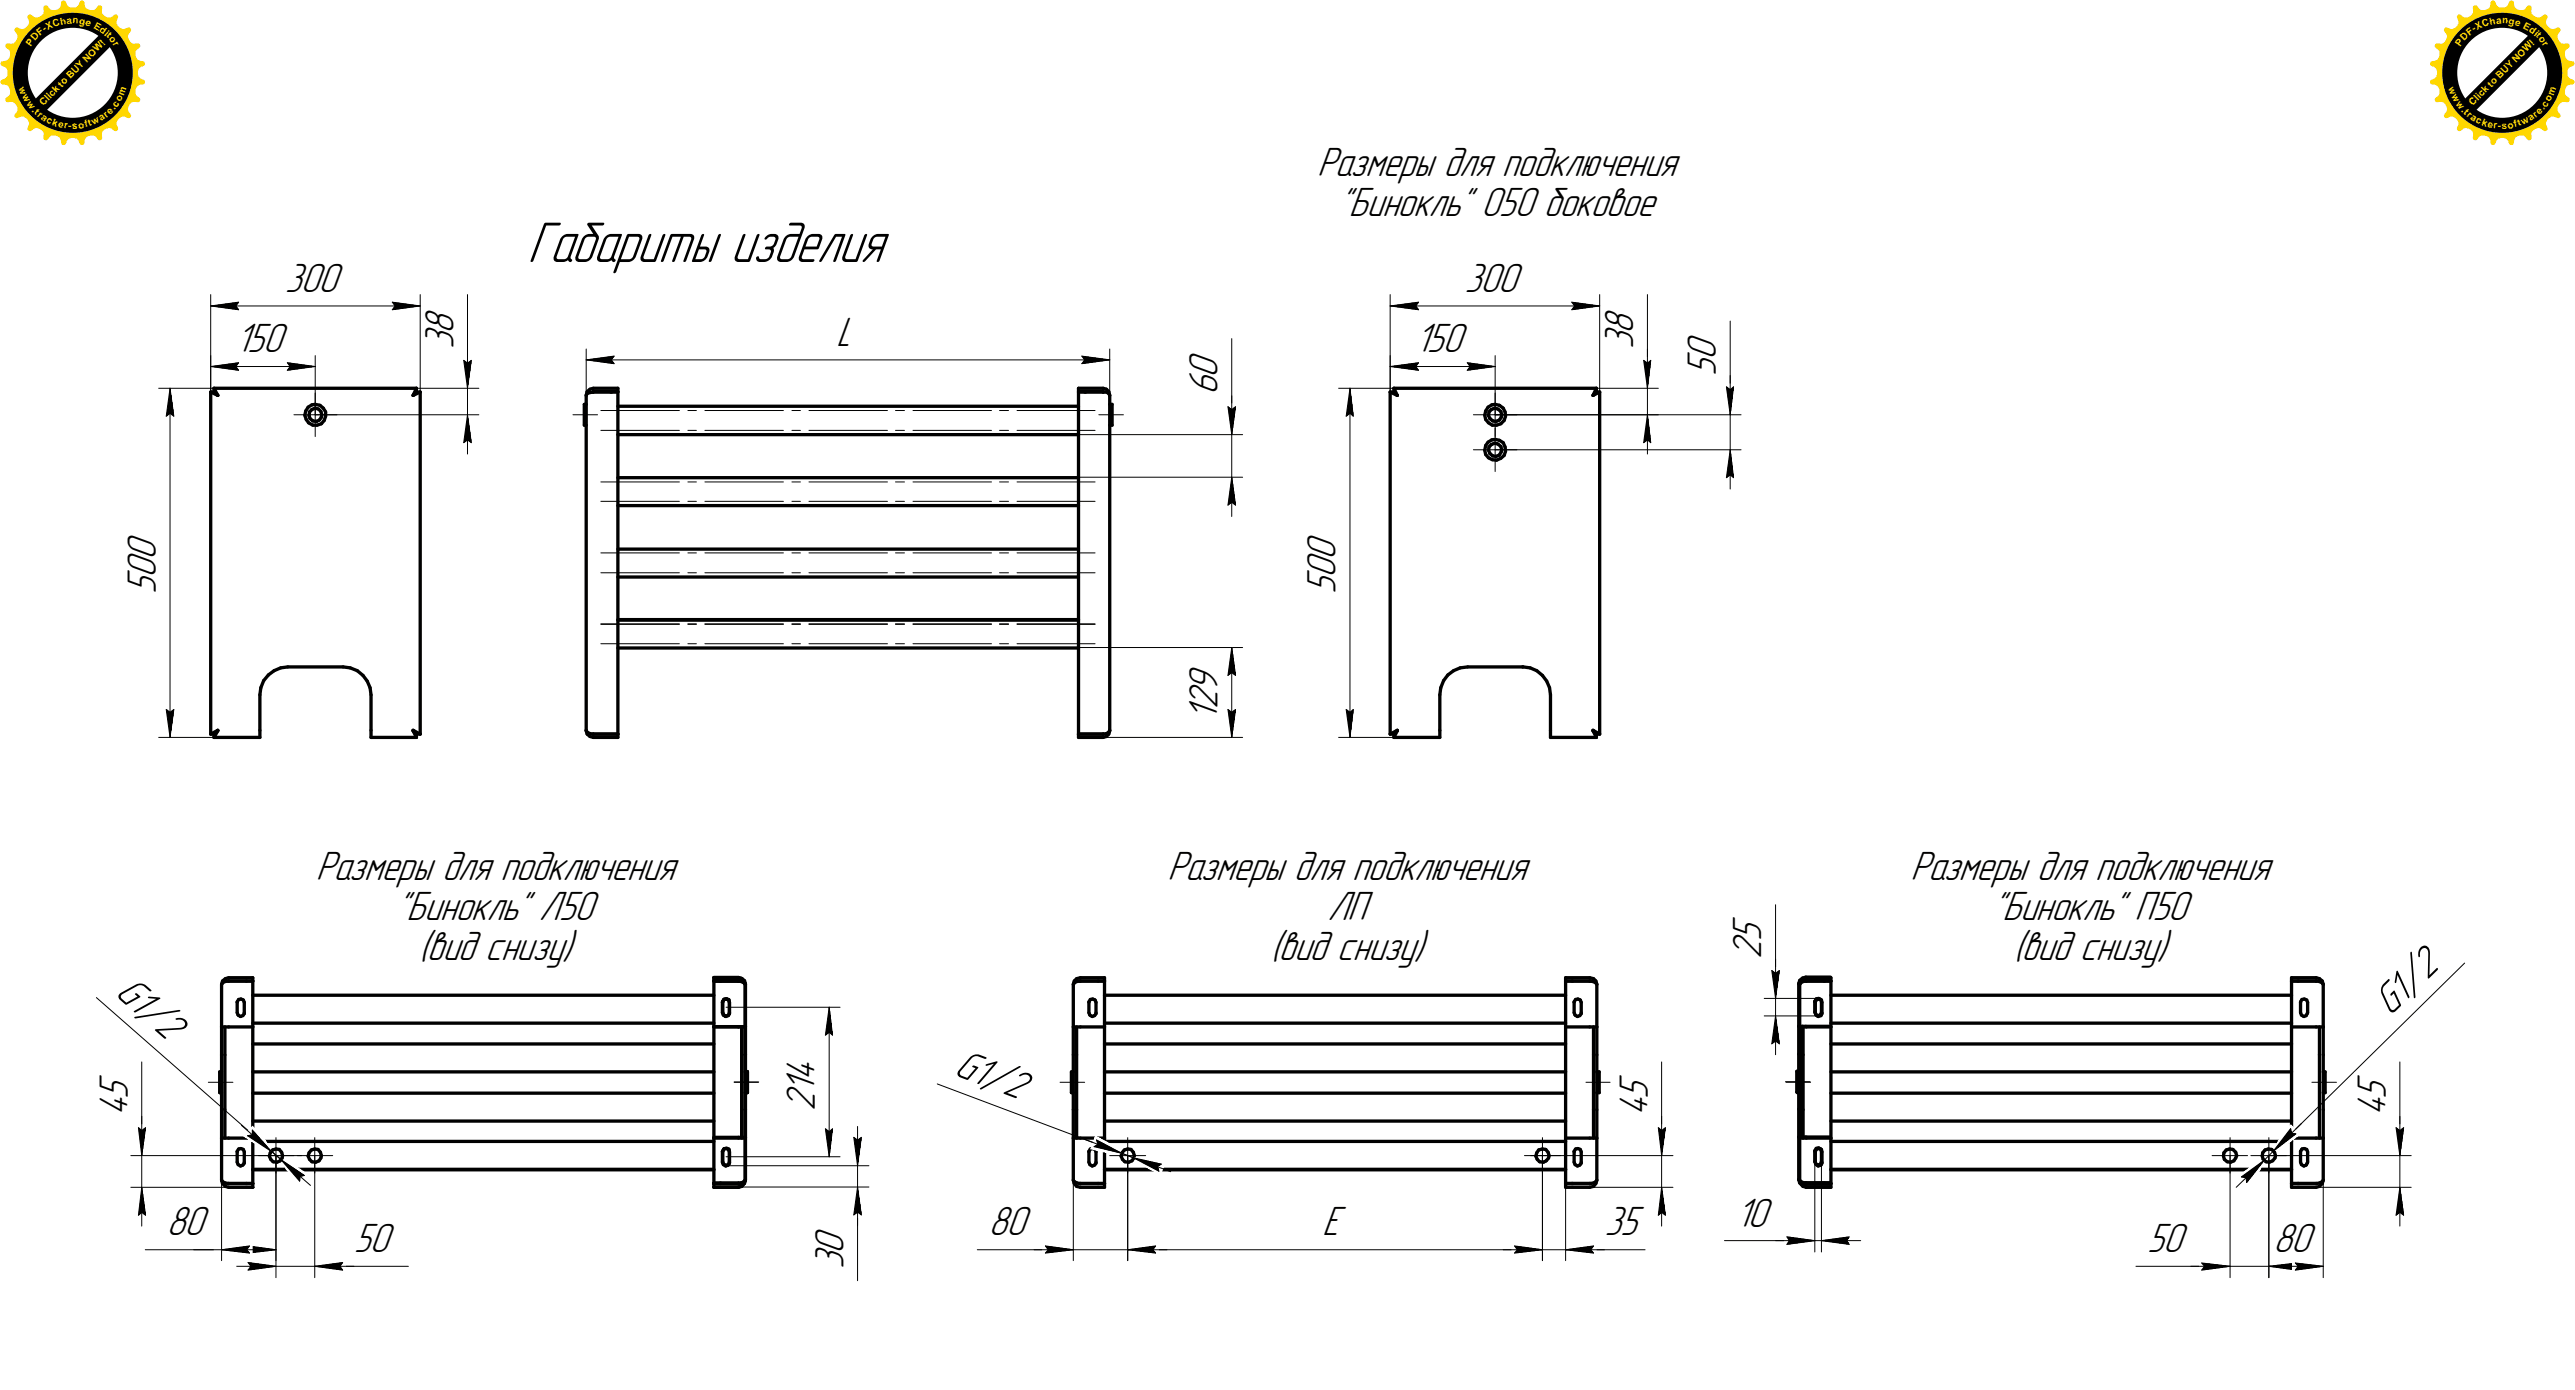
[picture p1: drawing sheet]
<svg xmlns="http://www.w3.org/2000/svg" width="461mm" height="249mm" viewBox="0 0 461 249" stroke-linecap="round" stroke-linejoin="round" font-family="sans-serif">
<defs><g id="words">
<text font-size="10.9" x="94.4" y="46.9">Габариты изделия</text>
<g font-size="7.8">
<text x="235.8" y="31.6">Размеры для подключения</text>
<text x="239.8" y="38.7">&quot;Бинокль&quot; 050 боковое</text>
<text x="51" y="52.2">300</text>
<text x="262.2" y="52.2">300</text>
<text x="81.2" y="59.7" transform="rotate(-90 81.2 59.7)">8</text>
<text x="292.4" y="59.7" transform="rotate(-90 292.4 59.7)">8</text>
<text x="42.1" y="63.1">150</text>
<text x="81.2" y="62.5" transform="rotate(-90 81.2 62.5)">3</text>
<text x="149.7" y="61.9">L</text>
<text x="253.4" y="63.1">150</text>
<text x="292.4" y="62.5" transform="rotate(-90 292.4 62.5)">3</text>
<text x="307.2" y="64.5" transform="rotate(-90 307.2 64.5)">0</text>
<text x="218" y="70.8" transform="rotate(-90 218 70.8)">6</text>
<text x="218" y="67.6" transform="rotate(-90 218 67.6)">0</text>
<text x="307.2" y="67.2" transform="rotate(-90 307.2 67.2)">5</text>
<text x="27.9" y="100.3" transform="rotate(-90 27.9 100.3)">0</text>
<text x="239.1" y="100.3" transform="rotate(-90 239.1 100.3)">0</text>
<text x="27.9" y="106.2" transform="rotate(-90 27.9 106.2)">5</text>
<text x="27.9" y="103.4" transform="rotate(-90 27.9 103.4)">0</text>
<text x="239.1" y="106.2" transform="rotate(-90 239.1 106.2)">5</text>
<text x="239.1" y="103.4" transform="rotate(-90 239.1 103.4)">0</text>
<text x="218" y="123.8" transform="rotate(-90 218 123.8)">9</text>
<text x="218" y="129.1" transform="rotate(-90 218 129.1)">1</text>
<text x="218" y="127" transform="rotate(-90 218 127)">2</text>
<text x="56.5" y="157.5">Размеры для подключения</text>
<text x="209" y="157.5">Размеры для подключения</text>
<text x="342" y="157.5">Размеры для подключения</text>
<text x="71.1" y="164.6">&quot;Бинокль&quot; Л50</text>
<text x="237.6" y="164.6">ЛП</text>
<text x="356.8" y="164.6">&quot;Бинокль&quot; П50</text>
<text x="75" y="171.7">(вид снизу)</text>
<text x="227.5" y="171.7">(вид снизу)</text>
<text x="315.3" y="171.7" transform="rotate(-90 315.3 171.7)">2</text>
<text x="315.3" y="168.5" transform="rotate(-90 315.3 168.5)">5</text>
<text x="360.5" y="171.7">(вид снизу)</text>
<text x="20.4" y="178" transform="rotate(41 20.4 178)">G1/2</text>
<text x="427.9" y="182" transform="rotate(-44 427.9 182)">G1/2</text>
<text x="22.9" y="196.6" transform="rotate(-90 22.9 196.6)">5</text>
<text x="145.9" y="195.6" transform="rotate(-90 145.9 195.6)">1</text>
<text x="145.9" y="193.5" transform="rotate(-90 145.9 193.5)">4</text>
<text x="170.6" y="192.3" transform="rotate(21 170.6 192.3)">G1/2</text>
<text x="295" y="196.6" transform="rotate(-90 295 196.6)">5</text>
<text x="427.1" y="196.6" transform="rotate(-90 427.1 196.6)">5</text>
<text x="22.9" y="199.8" transform="rotate(-90 22.9 199.8)">4</text>
<text x="145.9" y="198.8" transform="rotate(-90 145.9 198.8)">2</text>
<text x="295" y="199.8" transform="rotate(-90 295 199.8)">4</text>
<text x="427.1" y="199.8" transform="rotate(-90 427.1 199.8)">4</text>
<text x="29.8" y="221.1">80</text>
<text x="177" y="221.1">80</text>
<text x="236.7" y="221.1">Е</text>
<text x="287.3" y="221.1">35</text>
<text x="310.8" y="219.5">10</text>
<text x="63.4" y="224.1">50</text>
<text x="151" y="227.2" transform="rotate(-90 151 227.2)">3</text>
<text x="151" y="224.4" transform="rotate(-90 151 224.4)">0</text>
<text x="384.4" y="224.1">50</text>
<text x="407" y="224.1">80</text>
</g>
<g font-size="1.7" fill="#ffd700">
<text x="8" y="5.7" transform="rotate(-33 8 5.7)">-</text>
<text x="8.6" y="5.4" transform="rotate(-27 8.6 5.4)">X</text>
<text x="9.6" y="4.9" transform="rotate(-18 9.6 4.9)">C</text>
<text x="10.9" y="4.4" transform="rotate(-11 10.9 4.4)">h</text>
<text x="12" y="4.3" transform="rotate(-4 12 4.3)">a</text>
<text x="13" y="4.2" transform="rotate(3 13 4.2)">n</text>
<text x="14.1" y="4.3" transform="rotate(11 14.1 4.3)">g</text>
<text x="15.2" y="4.5" transform="rotate(17 15.2 4.5)">e</text>
<text x="16.7" y="5" transform="rotate(28 16.7 5)">E</text>
<text x="17.7" y="5.5" transform="rotate(35 17.7 5.5)">d</text>
<text x="443" y="5.7" transform="rotate(-33 443 5.7)">-</text>
<text x="443.5" y="5.4" transform="rotate(-27 443.5 5.4)">X</text>
<text x="444.6" y="4.9" transform="rotate(-18 444.6 4.9)">C</text>
<text x="445.8" y="4.4" transform="rotate(-11 445.8 4.4)">h</text>
<text x="446.9" y="4.3" transform="rotate(-4 446.9 4.3)">a</text>
<text x="447.9" y="4.2" transform="rotate(3 447.9 4.2)">n</text>
<text x="449.1" y="4.3" transform="rotate(11 449.1 4.3)">g</text>
<text x="450.1" y="4.5" transform="rotate(17 450.1 4.5)">e</text>
<text x="451.6" y="5" transform="rotate(28 451.6 5)">E</text>
<text x="452.7" y="5.5" transform="rotate(35 452.7 5.5)">d</text>
<text x="5.5" y="8.3" transform="rotate(-54 5.5 8.3)">P</text>
<text x="6.2" y="7.4" transform="rotate(-46 6.2 7.4)">D</text>
<text x="7.2" y="6.4" transform="rotate(-38 7.2 6.4)">F</text>
<text x="18.6" y="6.2" transform="rotate(41 18.6 6.2)">i</text>
<text x="19" y="6.5" transform="rotate(44 19 6.5)">t</text>
<text x="19.4" y="6.9" transform="rotate(50 19.4 6.9)">o</text>
<text x="20.1" y="7.8" transform="rotate(56 20.1 7.8)">r</text>
<text x="440.5" y="8.3" transform="rotate(-54 440.5 8.3)">P</text>
<text x="441.2" y="7.4" transform="rotate(-46 441.2 7.4)">D</text>
<text x="442.1" y="6.4" transform="rotate(-38 442.1 6.4)">F</text>
<text x="453.5" y="6.2" transform="rotate(41 453.5 6.2)">i</text>
<text x="453.9" y="6.5" transform="rotate(44 453.9 6.5)">t</text>
<text x="454.4" y="6.9" transform="rotate(50 454.4 6.9)">o</text>
<text x="455.1" y="7.8" transform="rotate(56 455.1 7.8)">r</text>
<text x="3.3" y="15.7" transform="rotate(71 3.3 15.7)">w</text>
<text x="3.9" y="17.2" transform="rotate(61 3.9 17.2)">w</text>
<text x="22.2" y="17.2" transform="rotate(-70 22.2 17.2)">m</text>
<text x="438.3" y="15.7" transform="rotate(71 438.3 15.7)">w</text>
<text x="438.8" y="17.2" transform="rotate(61 438.8 17.2)">w</text>
<text x="457.1" y="17.2" transform="rotate(-70 457.1 17.2)">m</text>
<text x="4.7" y="18.6" transform="rotate(52 4.7 18.6)">w</text>
<text x="5.6" y="19.8" transform="rotate(46 5.6 19.8)">.</text>
<text x="6" y="20.2" transform="rotate(42 6 20.2)">t</text>
<text x="6.6" y="20.7" transform="rotate(38 6.6 20.7)">r</text>
<text x="7.2" y="21.2" transform="rotate(33 7.2 21.2)">a</text>
<text x="7.8" y="19" transform="rotate(-45 7.8 19)">Click to BUY NOW!</text>
<text x="8.2" y="21.8" transform="rotate(26 8.2 21.8)">c</text>
<text x="9.2" y="22.3" transform="rotate(19 9.2 22.3)">k</text>
<text x="10.3" y="22.7" transform="rotate(13 10.3 22.7)">e</text>
<text x="11.4" y="22.9" transform="rotate(7 11.4 22.9)">r</text>
<text x="12.2" y="23" transform="rotate(3 12.2 23)">-</text>
<text x="12.9" y="23.1" transform="rotate(-2 12.9 23.1)">s</text>
<text x="14.1" y="23" transform="rotate(-9 14.1 23)">o</text>
<text x="15.3" y="22.8" transform="rotate(-15 15.3 22.8)">f</text>
<text x="16" y="22.6" transform="rotate(-19 16 22.6)">t</text>
<text x="16.7" y="22.4" transform="rotate(-25 16.7 22.4)">w</text>
<text x="18.1" y="21.7" transform="rotate(-33 18.1 21.7)">a</text>
<text x="19.1" y="21.1" transform="rotate(-39 19.1 21.1)">r</text>
<text x="19.7" y="20.5" transform="rotate(-44 19.7 20.5)">e</text>
<text x="20.5" y="19.8" transform="rotate(-49 20.5 19.8)">.</text>
<text x="20.9" y="19.3" transform="rotate(-54 20.9 19.3)">c</text>
<text x="21.6" y="18.3" transform="rotate(-61 21.6 18.3)">o</text>
<text x="439.6" y="18.6" transform="rotate(52 439.6 18.6)">w</text>
<text x="440.6" y="19.8" transform="rotate(46 440.6 19.8)">.</text>
<text x="441" y="20.2" transform="rotate(42 441 20.2)">t</text>
<text x="441.5" y="20.7" transform="rotate(38 441.5 20.7)">r</text>
<text x="442.2" y="21.2" transform="rotate(33 442.2 21.2)">a</text>
<text x="442.7" y="19" transform="rotate(-45 442.7 19)">Click to BUY NOW!</text>
<text x="443.1" y="21.8" transform="rotate(26 443.1 21.8)">c</text>
<text x="444.2" y="22.3" transform="rotate(19 444.2 22.3)">k</text>
<text x="445.3" y="22.7" transform="rotate(13 445.3 22.7)">e</text>
<text x="446.4" y="22.9" transform="rotate(7 446.4 22.9)">r</text>
<text x="447.2" y="23" transform="rotate(3 447.2 23)">-</text>
<text x="447.9" y="23.1" transform="rotate(-2 447.9 23.1)">s</text>
<text x="449.1" y="23" transform="rotate(-9 449.1 23)">o</text>
<text x="450.3" y="22.8" transform="rotate(-15 450.3 22.8)">f</text>
<text x="450.9" y="22.6" transform="rotate(-19 450.9 22.6)">t</text>
<text x="451.6" y="22.4" transform="rotate(-25 451.6 22.4)">w</text>
<text x="453.1" y="21.7" transform="rotate(-33 453.1 21.7)">a</text>
<text x="454" y="21.1" transform="rotate(-39 454 21.1)">r</text>
<text x="454.6" y="20.5" transform="rotate(-44 454.6 20.5)">e</text>
<text x="455.4" y="19.8" transform="rotate(-49 455.4 19.8)">.</text>
<text x="455.8" y="19.3" transform="rotate(-54 455.8 19.3)">c</text>
<text x="456.5" y="18.3" transform="rotate(-61 456.5 18.3)">o</text>
</g>
</g></defs>
<g fill="none" stroke="#000" stroke-width=".59">
<path d="M37.7 70.2v61.2zM37.7 70.2l1.3 .6zM37.7 70.2h.6zM38.3 69.5h36.3zM38.3 69.5l.7 1.3zM38.3 69.5v.6zM38.3 70.2l.7 .6zM38.3 70.1l.7 .7zM54.6 74.3l.2 .8zM54.7 73.6l-.1 .7zM54.8 75.1l.4 .6zM55.2 72.9l-.5 .7z"/>
<path d="M55.2 72.9l.6-.4zM55.2 75.7l.8 .4zM55.3 74.4l.2 .5zM55.4 73.7l-.1 .7zM55.5 74.9l.5 .4zM55.8 72.5l.6-.1zM55.8 73.3l.6-.3zM55.8 73.3l-.4 .4zM56 76.1h.8zM56 75.3l.7 .1zM56.4 72.4l.9 .1zM56.4 73l.6 .2z"/>
<path d="M56.7 75.4l.5-.2zM56.8 76.1l.7-.3zM57 73.2l.4 .4zM57.3 72.5l.6 .5zM57.4 73.6l.2 .6zM57.5 74.7l-.3 .5zM57.6 74.2l-.1 .5zM57.9 73l.4 .7zM58 75.2l-.5 .6zM58.3 73.7v.8zM58.3 74.5l-.3 .7zM74 70.8l1.2-.6z"/>
<path d="M74 70.8l.6-.6zM74.6 70.2h.6zM74.6 69.5l-.6 1.3zM74.6 70.1l-.6 .7zM74.6 69.5v.6zM75.2 70.2v61.2zM104.6 72.4v3.7zM104.6 72.4h.3zM104.6 76.1h.3zM104.9 70.8v59.9zM105.1 70.4l.5-.1zM105.1 70.4l-.2 .4z"/>
<path d="M105.1 70.1l-.2 .7zM105.1 70.1l.5-.4zM105.6 70.3l.6-.1zM105.6 69.7l.6-.2zM106.2 70.1h4.4zM106.2 69.5h4.4zM106.2 70.1l-.1 .1zM106.2 70.2h4.4zM106.2 70.2h.1M109.3 70.1l.2 .1zM109.3 70.2h.1M110.6 70.2v61.2z"/>
<path d="M110.6 69.5v.6zM110.6 77.8h82.5zM110.6 72.7h82.5zM193.1 70.2v61.2zM193.1 69.5h4.4zM193.1 69.5v.6zM193.1 70.1h4.4zM193.1 70.2h4.4zM194.2 70.2l.2-.1zM194.4 70.1h.1M197.5 70.2h.6zM197.5 69.5l.6 .2z"/>
<path d="M197.5 70.1l.1 .1zM197.5 70.1h.1M198.1 70.2l.4 .2zM198.1 69.7l.4 .4zM198.5 70.4l.2 .4zM198.5 70.1l.2 .7zM198.7 72.4h.4zM198.7 76.1h.4zM198.7 70.8v59.9zM199.1 72.4v3.7zM248.9 70.2v61.2zM248.9 70.2l1.3 .6z"/>
<path d="M248.9 70.2h.7zM249.6 69.5h36.2zM249.6 69.5l.6 1.3zM249.6 69.5v.6zM249.6 70.2l.6 .6zM249.6 70.1l.6 .7zM265.8 74.3l.2 .8zM266 75.1l.5 .6zM266 73.6l-.2 .7zM266 79.7l-.2 .9zM266.4 72.9l-.4 .7zM266.4 72.9l.7-.4z"/>
<path d="M266.4 79.1l-.4 .6zM266.4 79.1l.7-.4zM266.5 75.7l.7 .4zM266.5 74.4l.2 .5zM266.6 73.7l-.1 .7zM266.6 80l.4-.4zM266.6 80l-.1 .6zM266.7 74.9l.6 .4zM267 73.3l.6-.3zM267 73.3l-.4 .4zM267 79.6l.6-.3zM267.1 72.5l.6-.1z"/>
<path d="M267.1 78.7l.6-.1zM267.2 76.1h.7zM267.3 75.3l.5 .1zM267.6 73l.6 .2zM267.6 79.3l.6 .2zM267.7 72.4l.7 .1zM267.7 78.6l.7 .2zM267.8 75.4l.6-.2zM267.9 76.1l.8-.3zM268.2 73.2l.5 .4zM268.2 79.5l.5 .4zM268.4 72.5l.7 .5z"/>
<path d="M268.4 78.8l.7 .4zM268.7 73.6l.2 .6zM268.7 79.9l.2 .6zM268.8 74.7l-.4 .5zM268.9 74.2l-.1 .5zM269.1 73l.4 .7zM269.1 79.2l.4 .8zM269.3 75.2l-.6 .6zM269.5 73.7v.8zM269.5 80v.8zM269.5 74.5l-.2 .7zM285.2 70.8l1.2-.6z"/>
<path d="M285.2 70.8l.6-.6zM285.8 70.2h.6zM285.8 69.5l-.6 1.3zM285.8 70.1l-.6 .7zM285.8 69.5v.6zM286.4 70.2v61.2zM110.6 98.3h82.5zM110.6 90.5h82.5zM110.6 85.5h82.5zM265.8 80.6l.2 .7zM266 81.3l.5 .6zM266.5 81.9l.7 .4z"/>
<path d="M266.5 80.6l.2 .6zM266.7 81.2l.6 .4zM267.2 82.3l.7 .1zM267.3 81.6l.5 .1zM267.8 81.7l.6-.3zM267.9 82.4l.8-.4zM268.7 82l.6-.5zM268.8 80.8l-.4 .6zM268.9 80.5l-.1 .3zM269.5 80.8l-.2 .7zM50.3 119.5l1.2-.1zM51.5 119.4h9.9z"/>
<path d="M61.4 119.4l1.3 .1zM62.7 119.5l1.3 .5zM110.6 116h82.5zM110.6 111h82.5zM110.6 110.9h82.5zM110.6 103.3h82.5zM261.4 119.5l1.4-.1zM262.8 119.4h9.8zM272.7 119.4h.1M272.7 119.4l1.2 .1zM273.9 119.5l1.2 .5zM37.7 131.4l1.3-.7z"/>
<path d="M37.7 131.4h.6zM38.3 132h8.2zM38.3 131.4l.7-.6zM38.3 131.4v.6zM39 130.7l-.7 .7zM39 130.8l-.7 1.2zM39 130.7h.1M46.5 124.4v6.3zM46.5 130.7v1.3zM46.7 123.1l-.2 1.3zM47.2 121.8l-.5 1.3zM48.1 120.8l1-.8z"/>
<path d="M48.1 120.8l-.9 1zM49.1 120l1.2-.5zM64 120l1 .9zM65 120.9l.7 1zM65.7 121.9l.6 1.2zM66.3 123.1l.1 1.3zM66.4 124.4v6.3zM66.4 130.7v1.3zM66.4 132h8.2zM74 130.7l.6 .7zM74 130.8l.6 1.2zM74 130.8h.1"/>
<path d="M74 130.7l1.2 .7zM74 130.8l.6 .6zM74.6 131.4v.6zM74.6 131.4h.6zM104.9 130.8l.2 .6zM104.9 130.7h.1M104.9 130.7l.2 .3zM105.1 131.4l.5 .4zM105.1 131l.5 .3zM105.6 131.8l.6 .2zM105.6 131.3l.6 .1zM106.2 131.4h.1"/>
<path d="M106.2 131.4h4.4zM106.2 132h4.4zM110.6 131.4v.6zM193.1 132h4.4zM193.1 131.4h4.4zM193.1 131.4v.6zM197.5 131.4l.6-.1zM197.5 131.4h.1M197.5 132l.6-.2zM198.1 131.3l.4-.3zM198.5 131.4l-.4 .4zM198.7 130.7l-.2 .3z"/>
<path d="M198.7 130.8l-.2 .6zM198.7 130.7h.1M248.9 131.4l1.3-.7zM248.9 131.4h.7zM249.6 132h8.2zM249.6 131.4l.6-.6zM249.6 131.4v.6zM250.2 130.7l-.6 .7zM250.2 130.8l-.6 1.2zM250.2 130.7h.1M257.8 124.4v6.3zM257.8 130.7v1.3z"/>
<path d="M257.9 123.1l-.1 1.3zM258.4 121.8l-.5 1.3zM259.2 120.8l1-.8zM259.2 120.8l-.8 1zM260.2 120l1.2-.5zM275.1 120l1 .9zM276.1 120.9l.8 1zM276.9 121.9l.5 1.2zM277.4 123.1l.2 1.3zM277.6 124.4v6.3zM277.6 130.7v1.3zM277.6 132h8.2z"/>
<path d="M285.2 130.7l.6 .7zM285.2 130.8l.6 1.2zM285.2 130.8h.1M285.2 130.7l1.2 .7zM285.2 130.8l.6 .6zM285.8 131.4v.6zM285.8 131.4h.6zM39.7 176.2v7.6zM39.8 175.9l.5-.2zM39.8 175.9l-.1 .3zM39.8 175.6l-.1 .6zM39.8 175.6l.5-.4z"/>
<path d="M40.3 175.7l.6-.1zM40.3 175.2l.6-.2zM40.8 175.6h.1zM40.9 175.6h4.4zM40.9 175h4.4zM42.5 179.3h.1M42.5 179.4v1.9zM42.7 178.9l.4-.1zM42.7 178.9l-.2 .4zM43.1 178.8l.5 .2zM43.6 179l.1 .4zM43.7 179.4v1.9z"/>
<path d="M44.2 175.6h.1M45.3 175.6v8.2zM45.3 175v.6zM45.3 178.1h82.5zM127.8 175.5h4.4zM127.8 174.9h4.4zM127.8 175.6v8.2zM127.8 175.6h4.4zM127.8 175h4.4zM127.8 175v.6zM128.9 175.5h.2zM128.9 175.6h.2z"/>
<path d="M129.3 179.3h.1M129.3 179.4v1.9zM129.4 179.3h.1M129.4 179.3v1.9zM129.6 178.9l.4-.1zM129.6 178.9l-.3 .4zM129.7 178.8l.4-.1zM129.7 178.8l-.3 .5zM130 178.8l.4 .2zM130.1 178.7l.4 .2zM130.4 179l.2 .4zM130.5 178.9l.1 .4z"/>
<path d="M130.6 179.3v1.9zM130.6 179.4v1.9zM132.2 174.9l.6 .2zM132.2 175.5h.1M132.2 175.5l.6 .1zM132.2 175l.6 .2zM132.2 175.6h.1M132.2 175.6l.5 .1zM132.7 175.7l.5 .2zM132.8 175.1l.5 .4zM132.8 175.6l.5 .3zM132.8 175.2l.4 .4z"/>
<path d="M133.2 175.6l.2 .6zM133.2 175.9l.2 .3zM133.3 175.5l.2 .6zM133.3 175.9l.2 .2zM133.4 176.2v7.6zM133.5 176.1v7.6zM192.2 176.2v7.6zM192.3 175.9l.4-.2zM192.3 175.9l-.1 .3zM192.3 175.6l-.1 .6zM192.3 175.6l.4-.4zM192.7 175.7l.7-.1z"/>
<path d="M192.7 175.2l.7-.2zM193.3 175.6h.1zM193.4 175.6h4.3zM193.4 175h4.3zM194.9 179.3h.1M194.9 179.4v1.9zM195.2 178.9l.4-.1zM195.2 178.9l-.3 .4zM195.6 178.8l.4 .2zM196 179l.2 .4zM196.2 179.4v1.9zM196.6 175.6h.1"/>
<path d="M197.7 175.6v8.2zM197.7 175v.6zM197.7 178.1h82.6zM280.3 175.6v8.2zM280.3 175.6h4.3zM280.3 175h4.3zM280.3 175v.6zM281.4 175.6h.2zM281.8 179.3h.1M281.8 179.4v1.9zM282.1 178.9l.4-.1zM282.1 178.9l-.3 .4z"/>
<path d="M282.5 178.8l.4 .2zM282.9 179l.2 .4zM283.1 179.4v1.9zM284.6 175l.7 .2zM284.6 175.6h.2zM284.6 175.6l.6 .1zM285.2 175.7l.5 .2zM285.3 175.2l.4 .4zM285.7 175.6l.2 .6zM285.7 175.9l.2 .3zM285.9 176.2v7.6zM322 176.1v7.6z"/>
<path d="M322.2 175.8l.5-.2zM322.2 175.8l-.2 .3zM322.2 175.5l-.2 .6zM322.2 175.5l.5-.5zM322.2 176.2v7.6zM322.4 175.9l.4-.2zM322.4 175.9l-.2 .3zM322.4 175.6l-.2 .6zM322.4 175.6l.4-.4zM322.7 175.6l.6-.1zM322.7 175l.6-.1zM322.8 175.7l.6-.1z"/>
<path d="M322.8 175.2l.6-.2zM323.3 175.5h.1M323.3 175.5h4.4zM323.3 174.9h4.4zM323.4 175.6h.1M323.4 175.6h4.4zM323.4 175h4.4zM324.9 179.2h.1M324.9 179.3v1.8zM325 179.3h.1M325 179.4v1.9zM325.2 178.8l.4-.1z"/>
<path d="M325.2 178.8l-.3 .4zM325.2 178.9l.5-.1zM325.2 178.9l-.2 .4zM325.6 178.7l.3 .2zM325.7 178.8l.4 .2zM325.9 178.9l.2 .4zM326.1 179.3v1.8zM326.1 179l.1 .4zM326.2 179.4v1.9zM326.4 175.5h.2zM326.5 175.6h.2zM327.8 175.6v8.2z"/>
<path d="M327.8 175v.6zM327.8 178.1h82.5zM410.3 175.6v8.2zM410.3 175.6h4.4zM410.3 175h4.4zM410.3 175v.6zM411.4 175.6h.1zM411.9 179.3h.1M411.9 179.4v1.9zM412.1 178.9l.4-.1zM412.1 178.9l-.2 .4zM412.5 178.8l.5 .2z"/>
<path d="M413 179l.1 .4zM413.1 179.4v1.9zM414.7 175l.6 .2zM414.7 175.6h.1M414.7 175.6l.6 .1zM415.3 175.2l.5 .4zM415.3 175.7l.5 .2zM415.8 175.6l.1 .6zM415.8 175.9l.1 .3zM415.9 176.2v7.6zM39.3 191.8v3.8zM39.3 191.8h.4z"/>
<path d="M39.3 195.6h.4zM39.7 183.8v5zM39.7 198.6v5.1zM39.7 188.8v9.8zM39.7 183.8h1.2zM40.3 183.8v5zM40.3 188.8v9.8zM40.3 198.6v5.1zM40.9 183.8h4.4zM42.5 181.3l.1 .4zM42.6 181.7l.5 .2zM43.1 181.9l.4-.1z"/>
<path d="M43.7 181.4l-.2 .4zM43.7 181.3v.1zM45.3 183.1h82.5zM45.3 195.6h82.5zM45.3 191.8h82.5zM45.3 186.8h82.5zM45.3 183.8v19.9zM127.8 183.7h4.4zM127.8 183.8h4.4zM127.8 183.8v19.9zM129.3 181.3l.2 .4zM129.4 181.2l.2 .4z"/>
<path d="M129.5 181.7l.4 .2zM129.6 181.6l.3 .3zM129.9 181.9l.5-.2zM129.9 181.9l.4-.1zM130.6 181.4l-.2 .3zM130.6 181.2v.2zM130.6 181.4l-.3 .4zM130.6 181.3v.1zM132.2 183.7h1.3zM132.2 183.8h1.2zM132.8 198.6v5zM132.8 188.7v9.9z"/>
<path d="M132.8 183.7v5zM132.8 198.6v5.1zM132.8 188.8v9.8zM132.8 183.8v5zM133.4 191.8h.4zM133.4 195.6h.4zM133.4 198.6v5.1zM133.4 183.8v5zM133.4 188.8v9.8zM133.5 191.8h.3zM133.5 195.5h.3zM133.5 198.6v5z"/>
<path d="M133.5 183.7v5zM133.5 188.7v9.9zM133.8 191.8v3.7zM133.8 191.8v3.8zM191.8 191.8v3.8zM191.8 191.8h.4zM191.8 195.6h.4zM192.2 183.8v5zM192.2 198.6v5.1zM192.2 188.8v9.8zM192.2 183.8h1.2zM192.7 183.8v5z"/>
<path d="M192.7 188.8v9.8zM192.7 198.6v5.1zM193.4 183.8h4.3zM194.9 181.3l.2 .4zM195.1 181.7l.4 .2zM195.5 181.9l.5-.1zM196.2 181.4l-.2 .4zM196.2 181.3v.1zM197.7 183.1h82.6zM197.7 195.6h82.6zM197.7 191.8h82.6zM197.7 186.8h82.6z"/>
<path d="M197.7 183.8v19.9zM280.3 183.8h4.3zM280.3 183.8v19.9zM281.8 181.3l.2 .4zM282 181.7l.4 .2zM282.4 181.9l.4-.1zM283.1 181.4l-.3 .4zM283.1 181.3v.1zM284.6 183.8h1.3zM285.3 198.6v5.1zM285.3 188.8v9.8zM285.3 183.8v5z"/>
<path d="M285.9 191.8h.4zM285.9 195.6h.4zM285.9 198.6v5.1zM285.9 183.8v5zM285.9 188.8v9.8zM286.3 191.8v3.8zM321.7 191.7v3.8zM321.7 191.7h.3zM321.7 195.5h.3zM321.8 191.8v3.8zM321.8 191.8h.4zM321.8 195.6h.4z"/>
<path d="M322 183.7v5zM322 198.5v5zM322 188.7v9.8zM322 183.7h1.3zM322.2 183.8v5zM322.2 198.6v5.1zM322.2 188.8v9.8zM322.2 183.8h1.2zM322.7 183.7v5zM322.7 188.7v9.8zM322.7 198.5v5zM322.8 183.8v5z"/>
<path d="M322.8 188.8v9.8zM322.8 198.6v5.1zM323.3 183.7h4.4zM323.4 183.8h4.4zM324.9 181.1l.2 .5zM325 181.3l.2 .4zM325.1 181.6l.3 .2zM325.2 181.7l.3 .2zM325.4 181.8l.4-.2zM325.5 181.9l.5-.1zM326.1 181.3l-.3 .3zM326.1 181.1v.2z"/>
<path d="M326.2 181.4l-.2 .4zM326.2 181.3v.1zM327.8 183.1h82.5zM327.8 195.6h82.5zM327.8 191.8h82.5zM327.8 186.8h82.5zM327.8 183.8v19.9zM410.3 183.8h4.4zM410.3 183.8v19.9zM411.9 181.3l.1 .4zM412 181.7l.5 .2zM412.5 181.9l.4-.1z"/>
<path d="M413 181.4l-.1 .4zM413.1 181.3l-.1 .1zM414.7 183.8h1.2zM415.3 198.6v5.1zM415.3 188.8v9.8zM415.3 183.8v5zM415.9 191.8h.4zM415.9 195.6h.4zM415.9 198.6v5.1zM415.9 183.8v5zM415.9 188.8v9.8zM416.3 191.8v3.8z"/>
<path d="M39.7 203.7v7.5zM39.7 203.7h1.2zM39.7 211.2l.1 .6zM39.7 211.2l.1 .3zM39.8 211.8l.5 .5zM39.8 211.5l.5 .2zM40.3 212.3l.6 .2zM40.3 211.7l.6 .1zM40.8 211.8h.1zM40.9 203.7h4.4zM40.9 211.8h4.4zM40.9 212.5h4.4z"/>
<path d="M42.5 206.1v1.9zM42.5 208l.1 .4zM42.5 206.1h.1M42.6 208.4l.5 .3zM42.7 205.6l.4-.1zM42.7 205.6l-.2 .5zM43.1 208.7l.4-.2zM43.1 205.5l.5 .2zM43.6 205.7l.1 .4zM43.7 208.2l-.2 .3zM43.7 208v.2zM43.7 206.1v1.9z"/>
<path d="M44.2 211.8h.1M45.3 203.7v8.1zM45.3 211.8v.7zM45.3 209.3h82.5zM45.3 204.3h82.5zM45.3 200.6h82.5zM45.3 209.4h82.5zM48.2 206.9l.3 .6zM48.4 206.3l-.2 .6zM48.5 207.5l.4 .4zM48.8 205.8l.6-.2zM48.8 205.8l-.4 .5z"/>
<path d="M48.9 207.9l.7 .1zM49.4 205.6l.6 .1zM49.6 208l.6-.2zM50 205.7l.4 .5zM50.4 206.2l.2 .6zM50.5 207.2l-.3 .6zM50.6 206.8l-.1 .4zM55.2 206.9l.2 .6zM55.3 206.3l-.1 .6zM55.4 207.5l.4 .4zM55.8 205.8l.5-.2zM55.8 205.8l-.5 .5z"/>
<path d="M55.8 207.9l.7 .1zM56.3 205.6l.6 .1zM56.5 208l.6-.2zM56.9 205.7l.5 .5zM57.4 206.2l.1 .6zM57.4 207.2l-.3 .6zM57.5 206.8l-.1 .4zM127.8 203.6h4.4zM127.8 211.8h4.4zM127.8 212.4h4.4zM127.8 203.7h4.4zM127.8 203.7v8.1z"/>
<path d="M127.8 211.8v.7zM127.8 212.5h4.4zM128.9 211.8h.2zM129.3 206.1h.1M129.3 208l.2 .4zM129.3 206.1v1.9zM129.4 206h.1M129.4 208l.2 .4zM129.4 206.1v1.9zM129.5 208.4l.4 .3zM129.6 208.4l.3 .1zM129.6 205.6l.4-.1z"/>
<path d="M129.6 205.6l-.3 .5zM129.7 205.6l.4-.1zM129.7 205.6l-.3 .4zM129.9 208.5h.5zM129.9 208.7l.4-.2zM130 205.5l.4 .2zM130.1 205.5l.4 .2zM130.4 205.7l.2 .4zM130.5 205.7l.1 .4zM130.6 208l-.2 .5zM130.6 208h.1M130.6 206.1v1.9z"/>
<path d="M130.6 208.2l-.3 .3zM130.6 208v.2zM132.2 203.6h1.3zM132.2 211.8h.1M132.2 211.8l.6-.1zM132.2 212.4l.6-.1zM132.2 203.7h1.2zM132.2 212.5l.6-.2zM132.8 211.7l.5-.3zM132.8 211.7l.4-.2zM133.2 211.8l-.4 .5zM133.3 211.8l-.5 .5z"/>
<path d="M133.4 203.7v7.5zM133.4 211.2l-.2 .3zM133.4 211.2l-.2 .6zM133.5 203.6v7.6zM133.5 211.2l-.2 .2zM133.5 211.2l-.2 .6zM192.2 203.7v7.5zM192.2 203.7h1.2zM192.2 211.2l.1 .6zM192.2 211.2l.1 .3zM192.3 211.8l.4 .5zM192.3 211.5l.5 .2z"/>
<path d="M192.7 212.3l.7 .2zM192.8 211.7l.6 .1zM193.3 211.8h.1zM193.4 203.7h4.3zM193.4 211.8h4.3zM193.4 212.5h4.3zM194.9 206.1v1.9zM194.9 208l.2 .4zM194.9 206.1h.1M195.1 208.4l.4 .3zM195.2 205.6l.4-.1zM195.2 205.6l-.3 .5z"/>
<path d="M195.5 208.7l.5-.2zM195.6 205.5l.4 .2zM196 205.7l.2 .4zM196.2 208.2l-.2 .3zM196.2 208v.2zM196.2 206.1v1.9zM196.6 211.8h.1M197.7 203.7v8.1zM197.7 211.8v.7zM197.7 209.3h82.6zM197.7 204.3h82.6zM197.7 200.6h82.6z"/>
<path d="M197.7 209.4h82.6zM200.7 206.9l.3 .6zM200.9 206.3l-.2 .6zM201 207.5l.4 .4zM201.3 205.8l.6-.2zM201.3 205.8l-.4 .5zM201.4 207.9l.7 .1zM201.9 205.6l.6 .1zM202.1 208l.6-.2zM202.5 205.7l.4 .5zM202.9 206.2l.2 .6zM203 207.2l-.3 .6z"/>
<path d="M203.1 206.8l-.1 .4zM275 206.9l.2 .6zM275.1 206.3l-.1 .6zM275.2 207.5l.4 .4zM275.5 205.8l.6-.2zM275.5 205.8l-.4 .5zM275.6 207.9l.7 .1zM276.1 205.6l.6 .1zM276.3 208l.5-.2zM276.7 205.7l.5 .5zM277.2 206.2l.1 .6zM277.2 207.2l-.4 .6z"/>
<path d="M277.3 206.8l-.1 .4zM280.3 203.7h4.3zM280.3 203.7v8.1zM280.3 211.8v.7zM280.3 211.8h4.3zM280.3 212.5h4.3zM281.4 211.8h.2zM281.8 206.1h.1M281.8 208l.2 .4zM281.8 206.1v1.9zM282 208.4l.4 .3zM282.1 205.6l.4-.1z"/>
<path d="M282.1 205.6l-.3 .5zM282.4 208.7l.4-.2zM282.5 205.5l.4 .2zM282.9 205.7l.2 .4zM283.1 208.2l-.3 .3zM283.1 208v.2zM283.1 206.1v1.9zM284.6 203.7h1.3zM284.6 211.8h.2zM284.6 211.8l.7-.1zM284.6 212.5l.7-.2zM285.3 211.7l.4-.2z"/>
<path d="M285.7 211.8l-.4 .5zM285.9 203.7v7.5zM285.9 211.2l-.2 .3zM285.9 211.2l-.2 .6zM322 203.5v7.6zM322 203.5h1.3zM322 211.1l.2 .6zM322 211.1l.2 .3zM322.2 211.7l.5 .5zM322.2 211.4l.5 .2zM322.2 203.7v7.5zM322.2 203.7h1.2z"/>
<path d="M322.2 211.2l.2 .6zM322.2 211.2l.2 .3zM322.4 211.8l.4 .5zM322.4 211.5l.4 .2zM322.7 212.2l.6 .2zM322.7 211.6l.6 .1zM322.8 212.3l.6 .2zM322.8 211.7l.6 .1zM323.3 211.7h.1M323.3 203.5h4.4zM323.3 211.7h4.4zM323.3 212.4h4.4z"/>
<path d="M323.4 211.8h.1M323.4 203.7h4.4zM323.4 211.8h4.4zM323.4 212.5h4.4zM324.9 206v1.9zM324.9 207.9l.2 .4zM324.9 205.9h.1M325 206.1v1.9zM325 208l.2 .4zM325 206.1h.1M325.1 208.3l.3 .2zM325.2 205.5l.4-.1z"/>
<path d="M325.2 205.5l-.3 .4zM325.2 208.4l.3 .3zM325.2 205.6l.5-.1zM325.2 205.6l-.2 .5zM325.4 208.5l.4-.1zM325.5 208.7l.5-.2zM325.6 205.4l.3 .2zM325.7 205.5l.4 .2zM325.9 205.6l.2 .4zM326.1 208l-.3 .4zM326.1 208h.1M326.1 206v1.9z"/>
<path d="M326.1 205.7l.1 .4zM326.2 208.2l-.2 .3zM326.2 208v.2zM326.2 206.1v1.9zM326.4 211.7h.2zM326.5 211.8h.2zM327.8 203.7v8.1zM327.8 211.8v.7zM327.8 209.3h82.5zM327.8 204.3h82.5zM327.8 200.6h82.5zM327.8 209.4h82.5z"/>
<path d="M398.1 206.9l.1 .6zM398.1 206.3v.6zM398.2 207.5l.5 .4zM398.6 205.8l.6-.2zM398.6 205.8l-.5 .5zM398.7 207.9l.6 .1zM399.2 205.6l.6 .1zM399.3 208l.6-.2zM399.8 205.7l.5 .5zM400.3 206.2l.1 .6zM400.3 207.2l-.4 .6zM400.4 206.8l-.1 .4z"/>
<path d="M405 206.9l.2 .6zM405.1 206.3l-.1 .6zM405.2 207.5l.5 .4zM405.5 205.8l.6-.2zM405.5 205.8l-.4 .5zM405.7 207.9l.6 .1zM406.1 205.6l.6 .1zM406.3 208l.6-.2zM406.7 205.7l.5 .5zM407.2 206.2l.2 .6zM407.3 207.2l-.4 .6zM407.4 206.8l-.1 .4z"/>
<path d="M410.3 203.7h4.4zM410.3 203.7v8.1zM410.3 211.8v.7zM410.3 211.8h4.4zM410.3 212.5h4.4zM411.4 211.8h.1zM411.9 206.1h.1M411.9 208l.1 .4zM411.9 206.1v1.9zM412 208.4l.5 .3zM412.1 205.6l.4-.1zM412.1 205.6l-.2 .5z"/>
<path d="M412.5 208.7l.4-.2zM412.5 205.5l.5 .2zM413 205.7l.1 .4zM413 208.2l-.1 .3zM413.1 208l-.1 .2zM413.1 206.1v1.9zM414.7 203.7h1.2zM414.7 211.8h.1M414.7 211.8l.6-.1zM414.7 212.5l.6-.2zM415.3 211.7l.5-.2zM415.8 211.8l-.5 .5z"/>
<path d="M415.9 203.7v7.5zM415.9 211.2l-.1 .3zM415.9 211.2l-.1 .6z"/>
</g>
<g fill="none" stroke="#000" stroke-width=".18">
<path d="M37.7 52.7v17.5zM37.7 54.8l5-.7zM37.7 54.8l5 .6zM37.7 54.8h37.5zM42.2 54.8l.5 .6zM42.7 54.1l-.5 .7zM70.2 55.4l5-.6zM70.2 54.1l.5 .7zM70.2 54.1l5 .7zM70.7 54.8l-.5 .6zM75.2 52.7v17.5zM83.7 52.7v11.8z"/>
<path d="M248.9 52.7v17.5zM248.9 54.8l5.1-.7zM248.9 54.8l5.1 .6zM248.9 54.8h37.5zM253.5 54.8l.5 .6zM254 54.1l-.5 .7zM281.4 55.4l5-.6zM281.4 54.1l.5 .7zM281.4 54.1l5 .7zM281.9 54.8l-.5 .6zM286.4 52.7v17.5zM294.9 52.7v11.8z"/>
<path d="M309.8 57.5v11.7zM28.4 69.5h9.9zM29.8 74.5l.6-.5zM30.4 69.5l.7 5zM30.4 74l.7 .5zM30.4 69.5l-.6 5zM30.4 69.5v62.5zM37.7 63.6v6.6zM37.7 65.6l5-.7zM37.7 65.6l5 .7zM37.7 65.6h18.7zM42.2 65.6l.5 .7z"/>
<path d="M42.7 64.9l-.5 .7zM51.4 66.3l5-.7zM51.4 64.9l.5 .7zM51.4 64.9l5 .7zM51.9 65.6l-.5 .7zM52.6 74.2h3.8zM55.2 74.4l.2 .6zM55.2 73.7v.7zM55.4 75l.5 .4zM55.7 73.2l.6-.2zM55.7 73.2l-.5 .5zM55.9 75.4l.7 .2z"/>
<path d="M56.3 73h.6zM56.4 74.2h3.9zM56.4 74.2v3.9zM56.4 70.3v3.9zM56.4 74.2h29.3zM56.4 69.5h29.3zM56.4 63.6v10.6zM56.6 75.6l.6-.3zM57.6 74.8l-.4 .5zM57.7 74.7l-.1 .1zM83 79.2l.7-.5zM83 64.5l.7 .5z"/>
<path d="M83 64.5l.7 5zM83.7 64.5v5zM83.7 74.2l-.7 5zM83.7 78.7l.7 .5zM83.7 74.2l.7 5zM83.7 74.2v7.1zM83.7 65l.7-.5zM83.7 62.5v7zM83.7 69.5v4.7zM84.4 64.5l-.7 5zM102.6 74.2h4.4zM104.9 62.5v8.3z"/>
<path d="M104.9 64.4l5-.7zM104.9 64.4l5 .7zM104.9 64.4h93.8zM107.6 73.5h14zM107.6 77h14zM109.4 64.4l.5 .7zM109.9 63.7l-.5 .7zM123.2 73.5h1.5zM123.2 77h1.5zM126.2 73.5h14.1zM126.2 77h14.1zM141.8 73.5h1.5z"/>
<path d="M141.8 77h1.5zM144.8 73.5h14.1zM144.8 77h14.1zM160.3 73.5h1.6zM160.3 77h1.6zM163.5 73.5h14zM163.5 77h14zM178.9 73.5h1.7zM178.9 77h1.7zM182.1 73.5h13.9zM182.1 77h13.9zM193.1 77.8h29.4z"/>
<path d="M193.7 65.1l5-.7zM193.7 63.7l.5 .7zM193.7 63.7l5 .7zM194.2 64.4l-.5 .7zM196.7 74.2h4.4zM198.7 62.5v8.3zM219.8 72.8l.7 .5zM219.8 72.8l.7 5zM220.5 72.8v5zM220.5 60.6v12.2zM220.5 73.3l.7-.5zM220.5 70.8v7z"/>
<path d="M220.5 77.8v7.6zM221.2 72.8l-.7 5zM239.7 69.5h9.9zM241 74.5l.7-.5zM241.7 69.5l.6 5zM241.7 74l.6 .5zM241.7 69.5l-.7 5zM241.7 69.5v62.5zM248.9 63.6v6.6zM248.9 65.6l5.1-.7zM248.9 65.6l5.1 .7zM248.9 65.6h18.8z"/>
<path d="M253.5 65.6l.5 .7zM254 64.9l-.5 .7zM262.7 66.3l5-.7zM262.7 64.9l.5 .7zM262.7 64.9l5 .7zM263.2 65.6l-.5 .7zM263.8 74.2h3.9zM266.4 74.4l.2 .6zM266.5 73.7l-.1 .7zM266.5 80l-.1 .7zM266.6 75l.5 .4zM266.8 73.2l.6-.2z"/>
<path d="M266.8 73.2l-.3 .5zM266.8 79.5l.6-.3zM266.8 79.5l-.3 .5zM267.1 75.4l.7 .2zM267.4 73h.7zM267.4 79.2h.7zM267.7 74.2h3.9zM267.7 74.2v3.9zM267.7 70.3v3.9zM267.7 76.6v3.9zM267.7 74.2h29.2zM267.7 69.5h29.2z"/>
<path d="M267.7 63.6v10.6zM267.7 74.2h44zM267.8 75.6l.6-.3zM268.9 74.8l-.5 .5zM268.9 74.7v.1zM294.3 79.2l.6-.5zM294.3 64.5l.6 .5zM294.3 64.5l.6 5zM294.9 64.5v5zM294.9 74.2l-.6 5zM294.9 78.7l.6 .5zM294.9 74.2l.6 5z"/>
<path d="M294.9 74.2v7.1zM294.9 65l.6-.5zM294.9 62.5v7zM294.9 69.5v4.7zM295.5 64.5l-.6 5zM309.1 69.2l.7 .5zM309.1 69.2l.7 5zM309.8 69.2v5zM309.8 69.7l.5-.5zM309.8 67.2v7zM309.8 74.2v6.3zM310.3 69.2l-.5 5z"/>
<path d="M107.6 99h14zM107.6 86.3h14zM107.6 89.7h14zM123.2 99h1.5zM123.2 86.3h1.5zM123.2 89.7h1.5zM126.2 99h14.1zM126.2 86.3h14.1zM126.2 89.7h14.1zM141.8 99h1.5zM141.8 86.3h1.5zM141.8 89.7h1.5z"/>
<path d="M144.8 99h14.1zM144.8 86.3h14.1zM144.8 89.7h14.1zM160.3 99h1.6zM160.3 86.3h1.6zM160.3 89.7h1.6zM163.5 99h14zM163.5 86.3h14zM163.5 89.7h14zM178.9 99h1.7zM178.9 86.3h1.7zM178.9 89.7h1.7z"/>
<path d="M182.1 99h13.9zM182.1 86.3h13.9zM182.1 89.7h13.9zM193.1 85.4h29.4zM219.8 90.4l.7-.5zM220.5 85.4l-.7 5zM220.5 89.9l.7 .5zM220.5 85.4l.7 5zM220.5 85.4v7zM263.8 80.5h3.9zM266.4 80.7l.2 .6zM266.6 81.3l.5 .4z"/>
<path d="M267.1 81.7l.7 .1zM267.7 80.5h3.9zM267.7 80.5v3.9zM267.7 80.5h44zM267.8 81.8l.6-.2zM268.9 81.1l-.5 .5zM268.9 80.9v.2zM309.1 85.5l.7-.5zM309.8 80.5l-.7 5zM309.8 85l.5 .5zM309.8 80.5l.5 5zM309.8 80.5v7z"/>
<path d="M107.6 111.7h14zM107.6 115.2h14zM107.6 102.5h14zM123.2 111.7h1.5zM123.2 115.2h1.5zM123.2 102.5h1.5zM126.2 111.7h14.1zM126.2 115.2h14.1zM126.2 102.5h14.1zM141.8 111.7h1.5zM141.8 115.2h1.5zM141.8 102.5h1.5z"/>
<path d="M144.8 111.7h14.1zM144.8 115.2h14.1zM144.8 102.5h14.1zM160.3 111.7h1.6zM160.3 115.2h1.6zM160.3 102.5h1.6zM163.5 111.7h14zM163.5 115.2h14zM163.5 102.5h14zM178.9 111.7h1.7zM178.9 115.2h1.7zM178.9 102.5h1.7z"/>
<path d="M182.1 111.7h13.9zM182.1 115.2h13.9zM182.1 102.5h13.9zM193.1 115.9h29.4zM220.5 115.9l.7 5zM220.5 115.9l-.7 5zM220.5 115.9v16.1zM28.4 132h14.1zM29.8 127l.6 5zM29.8 127l.6 .5zM30.4 127.5l.7-.5zM31.1 127l-.7 5z"/>
<path d="M193.1 132h29.4zM219.8 120.9l.7-.5zM219.8 127l.7 5zM219.8 127l.7 .5zM220.5 120.4l.7 .5zM220.5 127.5l.7-.5zM221.2 127l-.7 5zM239.7 132h13.9zM241 127l.7 5zM241 127l.7 .5zM241.7 127.5l.6-.5zM242.3 127l-.6 5z"/>
<path d="M17.3 178.5l36.2 31.8zM315.8 178.7h9.7zM317.2 173.7l.7 .5zM317.2 173.7l.7 5zM317.9 173.7v5zM317.9 161.9v11.8zM317.9 174.2l.7-.5zM317.9 171.7v7zM317.9 178.7v3.1zM318.6 173.7l-.7 5zM25.4 190.1v11.7zM25.4 199.8v7z"/>
<path d="M37.3 193.7h4.4zM130 180.3h20.4zM131.4 193.6h4.4zM131.4 193.7h4.4zM147.8 185.3l.6-.5zM148.4 180.3l.6 5zM148.4 184.8l.6 .5zM148.4 180.3l-.6 5zM148.4 180.3v26.7zM167.8 194l35.8 13.5zM189.8 193.7h4.4zM283.9 193.7h4.4z"/>
<path d="M297.5 190.1v11.7zM297.5 199.8v7zM315.8 181.8h9.7zM317.2 186.8l.7-.5zM317.9 181.8l-.7 5zM317.9 186.3l.7 .5zM317.9 181.8l.7 5zM317.9 181.8v7zM319.7 193.6h4.4zM319.7 193.7h4.4zM413.9 193.7h4.4zM429.6 190.1v11.7z"/>
<path d="M429.6 199.8v7zM23.4 212.5h22.1zM23.4 206.8h30.6zM24.8 217.5l.6-.5zM24.8 201.8l.6 .5zM24.8 201.8l.6 5zM25.4 201.8v5zM25.4 212.5l-.6 5zM25.4 217l.7 .5zM25.4 212.5l.7 5zM25.4 212.5v6.9zM25.4 202.3l.7-.5z"/>
<path d="M25.4 206.8v5.7zM26.1 201.8l-.7 5zM39.7 207.4v18.2zM43.2 201.4l5.4 4.7zM44.3 203.3l.9-.2zM44.3 203.3l4.3 2.8zM45.2 202.2l3.4 3.9zM45.2 202.2v.9zM46.3 206.8h3.1zM48.6 206.1l1.7 1.5zM49.4 206.8h3.2zM49.4 206.8v3.2z"/>
<path d="M49.4 203.6v3.2zM49.4 206.8v21.9zM49.4 206.8v18.8zM50.3 207.6l3.3 3.8zM50.3 207.6l4.2 2.8zM50.3 207.6l5.3 4.6zM53.2 206.8h3.1zM53.7 210.5l-.1 .9zM53.7 210.5l.8-.1zM56.3 206.8h3.3zM56.3 206.8v3.2zM56.3 203.6v3.2z"/>
<path d="M56.3 206.8v21.9zM130 207h20.4zM130 208.6h25.6zM130 212.4h25.6zM147.8 202l.6 5zM147.8 202l.6 .5zM148.4 202.5l.6-.5zM149 202l-.6 5zM152.9 203.6l.6 .5zM152.9 203.6l.6 5zM152.9 217.4l.6-.5zM153.5 212.4v5z"/>
<path d="M153.5 217.4v11.8zM153.5 204.1l.7-.5zM153.5 201.6v7zM153.5 212.4l-.6 5zM153.5 216.9l.7 .5zM153.5 212.4l.7 5zM153.5 212.4v7zM153.5 208.6v3.8zM154.2 203.6l-.7 5zM192.2 211.2v14.4zM194.3 203.9l6.5 2.5zM195.9 205.2l.7-.4z"/>
<path d="M195.9 205.2l4.9 1.2zM196.3 204l4.5 2.4zM196.3 204l.3 .8zM198.7 206.8h3.2zM200.8 206.4l2.2 .8zM201.9 206.8h3.2zM201.9 206.8v3.2zM201.9 203.6v3.2zM201.9 206.8v18.8zM203 207.2l4.5 2.4zM203 207.2l4.9 1.1zM203 207.2l6.6 2.5z"/>
<path d="M207.2 208.8l.3 .8zM207.2 208.8l.7-.5zM272.9 206.8h3.2zM274 206.8h25.5zM276.1 206.8h3.3zM276.1 206.8v3.2zM276.1 203.6v3.2zM276.1 206.8v18.8zM280.3 211.8v13.8zM282.5 212.5h17zM296.9 217.5l.6-.5zM296.9 201.8l.6 .5z"/>
<path d="M296.9 201.8l.6 5zM297.5 201.8v5zM297.5 212.5l-.6 5zM297.5 217l.7 .5zM297.5 212.5l.7 5zM297.5 212.5v6.9zM297.5 202.3l.7-.5zM297.5 206.8v5.7zM298.2 201.8l-.7 5zM324.9 207v17.1zM326.1 207v17.1zM396 206.8h3.2z"/>
<path d="M399.2 206.8h3.2zM399.2 206.8v3.2zM399.2 203.6v3.2zM399.2 206.8v21.9zM400.3 212.5l5-4.8zM401.3 210.6l4-2.9zM401.3 210.6l.8 .2zM402.1 210.8l.1 .8zM403 206.8h3.2zM405.3 207.7l-3.1 3.9zM405.3 207.7l1.7-1.7zM406.2 206.8h3.1z"/>
<path d="M406.2 206.8v3.2zM406.2 203.6v3.2zM406.2 206.8h25.5zM406.2 206.8v21.9zM407 206l34.2-33.6zM407 206l4-3.1zM407 206l5-4.9zM410.1 202l.2 .8zM410.1 202l-3.1 4zM410.3 202.8l.7 .1zM414.7 212.5h17zM415.9 206.8v21.9z"/>
<path d="M429 217.5l.6-.5zM429 201.8l.6 .5zM429 201.8l.6 5zM429.6 201.8v5zM429.6 212.5l-.6 5zM429.6 217l.7 .5zM429.6 212.5l.7 5zM429.6 212.5v6.9zM429.6 202.3l.7-.5zM429.6 206.8v5.7zM430.3 201.8l-.7 5zM26 223.7h12.2z"/>
<path d="M34.7 223.7h5zM39.7 223.7l5-.7zM39.7 223.7l5 .6zM39.7 223.7h9.7zM42.4 226.6h7zM44.2 223.7l.5 .6zM44.4 226l5 .6zM44.4 226l.5 .6zM44.4 227.3l5-.7zM44.4 224.3l5-.6zM44.4 223l.5 .7zM44.4 223l5 .7z"/>
<path d="M44.7 223l-.5 .7zM44.9 226.6l-.5 .7zM44.9 223.7l-.5 .6zM49.4 226.6h6.9zM56.3 226.6h5zM56.3 226.6l5 .7zM56.3 226.6l5-.6zM56.3 226.6h7.1zM60.8 226.6l.5 .7zM61.3 226.6h11.8zM61.3 226l-.5 .6zM175 223.7h12.2z"/>
<path d="M185.1 223.7h7.1zM187.2 223.7h5zM187.2 223l5 .7zM187.2 223l.5 .7zM187.2 224.3l5-.6zM187.7 223.7l-.5 .6zM192.2 223.7h9.7zM201.9 223.7l5 .6zM201.9 223.7l5-.7zM201.9 223.7h7zM201.9 223.7h74.2zM206.4 223.7l.5 .6z"/>
<path d="M206.9 223l-.5 .7zM269.1 223.7h7zM271.1 223l5 .7zM271.1 223l.6 .7zM271.1 224.3l5-.6zM271.7 223.7l-.6 .6zM276.1 223.7h4.2zM280.3 223.7h5zM280.3 223.7l5 .6zM280.3 223.7l5-.7zM280.3 223.7h6.9zM283.2 223.7h11.3z"/>
<path d="M284.8 223.7l.5 .6zM285.3 223l-.5 .7zM308.7 222h11.2zM317.9 222h7zM319.9 222h5zM319.9 221.4l5 .6zM319.9 221.4l.4 .6zM319.9 222.7l5-.7zM320.3 222l-.4 .7zM324.9 222h1.2zM326.1 222l5 .7zM326.1 222l5-.6z"/>
<path d="M326.1 222h7zM382.4 226.6h11.8zM392.2 226.6h7zM394.2 226.6h5zM394.2 226l5 .6zM394.2 226l.5 .6zM394.2 227.3l5-.7zM394.7 226.6l-.5 .7zM399.2 226.6h7zM406.2 226.6l5 .7zM406.2 226.6l5-.6zM406.2 226.6h6.9z"/>
<path d="M406.2 226.6h9.7zM410.7 226.6l.5 .7zM410.9 227.3l5-.7zM410.9 226l.5 .6zM410.9 226l5 .6zM411.2 226l-.5 .6zM411.4 226.6l-.5 .7z"/>
</g>
<g fill="#fff" stroke="#fff" stroke-width=".18">
<path d="M51 46.6h10.9zM51 46.7h10.9zM51 46.8h10.9zM51 46.9h10.9zM51 47h10.9zM51 47.1h10.9zM51 47.1h10.9zM51 47.2h10.9zM51 47.3h10.9zM51 47.4h10.9zM51 47.5h10.9zM51 47.6h10.9zM51 47.6h10.9zM51 47.7h10.9zM51 47.8h10.9zM51 47.9h10.9zM51 48h10.9zM51 48.1h10.9zM51 48.2h10.9zM51 48.2h10.9zM51 48.3h10.9zM51 48.4h10.9zM51 48.5h10.9zM51 48.6h10.9zM51 48.7h10.9zM51 48.7h10.9zM51 48.8h10.9zM51 48.9h10.9zM51 49h10.9zM51 49.1h10.9zM51 49.2h10.9zM51 49.3h10.9zM51 49.3h10.9zM51 49.4h10.9zM51 49.5h10.9zM51 49.6h10.9zM51 49.7h10.9zM51 49.8h10.9zM51 49.8h10.9zM51 49.9h10.9zM51 50h10.9zM51 50.1h10.9zM51 50.2h10.9zM51 50.3h10.9zM51 50.4h10.9zM51 50.4h10.9zM51 50.5h10.9zM51 50.6h10.9zM51 50.7h10.9zM51 50.8h10.9zM51 50.9h10.9zM51 50.9h10.9zM51 51h10.9zM51 51.1h10.9zM51 51.2h10.9zM51 51.3h10.9zM51 51.4h10.9zM51 51.5h10.9zM51 51.5h10.9zM51 51.6h10.9zM51 51.7h10.9zM51 51.8h10.9zM51 51.9h10.9zM51 52h10.9zM51 52h10.9zM51 52.1h10.9zM51 52.2h10.9zM51 52.3h10.9zM51 52.4h10.9zM51 52.5h10.9zM51 52.6h10.9zM51 52.6h10.9zM51 52.7h10.9zM51 52.8h10.9zM51 52.9h10.9zM51 53h10.9zM51 53.1h10.9zM51 53.1h10.9zM51 53.2h10.9zM51 53.3h10.9zM51 53.4h10.9zM51 53.5h10.9zM51 53.6h10.9zM51 53.7h10.9z"/>
<path d="M42.6 53.6h.6zM42 53.7h1.2zM41.4 53.7h1.8zM40.8 53.8h2.4zM40.2 53.9h3zM39.5 54h3.7zM39.3 54.1h3.9zM39.2 54.2h4zM38.9 54.3h4.3zM38.7 54.3h4.5zM38.6 54.4h4.6zM38.3 54.5h4.9zM38.1 54.6h5.1zM38 54.7h5.2zM37.7 54.8h5.5zM38 54.8h5.2zM38.2 54.9h5zM38.4 55h4.8zM38.7 55.1h4.5zM38.9 55.2h4.3zM39.1 55.3h4.1zM39.3 55.4h3.9zM39.5 55.4h3.7zM40.2 55.5h3zM40.8 55.6h2.4zM41.4 55.7h1.8zM42 55.8h1.2zM42.6 55.9h.6z"/>
<path d="M69.7 53.6h.7zM69.7 53.7h1.3zM69.7 53.7h1.9zM69.7 53.8h2.6zM69.7 53.9h3.2zM69.7 54h3.8zM69.7 54.1h4zM69.7 54.2h4.2zM69.7 54.3h4.3zM69.7 54.3h4.6zM69.7 54.4h4.8zM69.7 54.5h4.9zM69.7 54.6h5.2zM69.7 54.7h5.4zM69.7 54.8h5.5zM69.7 54.8h5.4zM69.7 54.9h5.1zM69.7 55h4.9zM69.7 55.1h4.7zM69.7 55.2h4.4zM69.7 55.3h4.3zM69.7 55.4h4zM69.7 55.4h3.8zM69.7 55.5h3.2zM69.7 55.6h2.6zM69.7 55.7h1.9zM69.7 55.8h1.3zM69.7 55.9h.7z"/>
<path d="M22.3 95.3h7.1zM22.3 95.4h7.1zM22.3 95.5h7.1zM22.3 95.6h7.1zM22.3 95.7h7.1zM22.3 95.7h7.1zM22.3 95.8h7.1zM22.3 95.9h7.1zM22.3 96h7.1zM22.3 96.1h7.1zM22.3 96.2h7.1zM22.3 96.2h7.1zM22.3 96.3h7.1zM22.3 96.4h7.1zM22.3 96.5h7.1zM22.3 96.6h7.1zM22.3 96.7h7.1zM22.3 96.8h7.1zM22.3 96.8h7.1zM22.3 96.9h7.1zM22.3 97h7.1zM22.3 97.1h7.1zM22.3 97.2h7.1zM22.3 97.3h7.1zM22.3 97.3h7.1zM22.3 97.4h7.1zM22.3 97.5h7.1zM22.3 97.6h7.1zM22.3 97.7h7.1zM22.3 97.8h7.1zM22.3 97.9h7.1zM22.3 97.9h7.1zM22.3 98h7.1zM22.3 98.1h7.1zM22.3 98.2h7.1zM22.3 98.3h7.1zM22.3 98.4h7.1zM22.3 98.4h7.1zM22.3 98.5h7.1zM22.3 98.6h7.1zM22.3 98.7h7.1zM22.3 98.8h7.1zM22.3 98.9h7.1zM22.3 99h7.1zM22.3 99h7.1zM22.3 99.1h7.1zM22.3 99.2h7.1zM22.3 99.3h7.1zM22.3 99.4h7.1zM22.3 99.5h7.1zM22.3 99.5h7.1zM22.3 99.6h7.1zM22.3 99.7h7.1zM22.3 99.8h7.1zM22.3 99.9h7.1zM22.3 100h7.1zM22.3 100.1h7.1zM22.3 100.1h7.1zM22.3 100.2h7.1zM22.3 100.3h7.1zM22.3 100.4h7.1zM22.3 100.5h7.1zM22.3 100.6h7.1zM22.3 100.6h7.1zM22.3 100.7h7.1zM22.3 100.8h7.1zM22.3 100.9h7.1zM22.3 101h7.1zM22.3 101.1h7.1zM22.3 101.2h7.1zM22.3 101.2h7.1zM22.3 101.3h7.1zM22.3 101.4h7.1zM22.3 101.5h7.1zM22.3 101.6h7.1zM22.3 101.7h7.1zM22.3 101.7h7.1zM22.3 101.8h7.1zM22.3 101.9h7.1zM22.3 102h7.1zM22.3 102.1h7.1zM22.3 102.2h7.1zM22.3 102.3h7.1zM22.3 102.3h7.1zM22.3 102.4h7.1zM22.3 102.5h7.1zM22.3 102.6h7.1zM22.3 102.7h7.1zM22.3 102.8h7.1zM22.3 102.8h7.1zM22.3 102.9h7.1zM22.3 103h7.1zM22.3 103.1h7.1zM22.3 103.2h7.1zM22.3 103.3h7.1zM22.3 103.4h7.1zM22.3 103.4h7.1zM22.3 103.5h7.1zM22.3 103.6h7.1zM22.3 103.7h7.1zM22.3 103.8h7.1zM22.3 103.9h7.1zM22.3 103.9h7.1zM22.3 104h7.1zM22.3 104.1h7.1zM22.3 104.2h7.1zM22.3 104.3h7.1zM22.3 104.4h7.1zM22.3 104.5h7.1zM22.3 104.5h7.1zM22.3 104.6h7.1zM22.3 104.7h7.1zM22.3 104.8h7.1zM22.3 104.9h7.1zM22.3 105h7.1zM22.3 105.1h7.1zM22.3 105.1h7.1zM22.3 105.2h7.1zM22.3 105.3h7.1zM22.3 105.4h7.1zM22.3 105.5h7.1zM22.3 105.6h7.1zM22.3 105.6h7.1zM22.3 105.7h7.1zM22.3 105.8h7.1zM22.3 105.9h7.1zM22.3 106h7.1zM22.3 106.1h7.1zM22.3 106.2h7.1z"/>
<path d="M30.4 69.7h.2zM30.4 69.8h.2zM30.3 69.9h.4zM30.3 70h.4zM30.2 70.1h.5zM30.2 70.2h.6zM30.2 70.3h.6zM30.1 70.3h.8zM30.1 70.4h.8zM30 70.5h.9zM30 70.6h.9zM29.9 70.7h1zM29.9 70.8h1.1zM29.9 70.8h1.1zM29.8 70.9h1.3zM29.8 71h1.3zM29.8 71.1h1.4zM29.8 71.2h1.4zM29.7 71.3h1.5zM29.7 71.4h1.6zM29.7 71.4h1.6zM29.7 71.5h1.6zM29.7 71.6h1.6zM29.7 71.7h1.6zM29.7 71.8h1.6zM29.7 71.9h1.6zM29.6 71.9h1.7zM29.6 72h1.8zM29.6 72.1h1.8zM29.6 72.2h1.8zM29.6 72.3h1.8zM29.6 72.4h1.8zM29.6 72.5h1.8zM29.5 72.5h1.9zM29.5 72.6h1.9zM29.5 72.7h1.9zM29.5 72.8h2zM29.5 72.9h2zM29.5 73h2zM29.5 73h2zM29.4 73.1h2.1zM29.4 73.2h2.1zM29.4 73.3h2.1zM29.4 73.4h2.1zM29.4 73.5h2.1zM29.4 73.6h2.1zM29.4 73.6h2.1zM29.4 73.7h2.1zM29.3 73.8h2.2zM29.3 73.9h2.2zM29.3 74h2.2zM29.3 74.1h2.2zM29.3 74.1h2.2zM29.3 74.2h2.2zM29.3 74.3h2.3zM29.3 74.4h2.3zM29.3 74.5h2.3zM29.3 74.6h2.3zM29.3 74.7h2.3zM29.3 74.7h2.3zM29.3 74.8h2.3zM29.3 74.9h2.3z"/>
<path d="M29.2 126.5h2.4zM29.3 126.6h2.3zM29.3 126.6h2.3zM29.3 126.7h2.3zM29.3 126.8h2.3zM29.3 126.9h2.3zM29.3 127h2.3zM29.3 127.1h2.3zM29.3 127.1h2.3zM29.3 127.2h2.2zM29.3 127.3h2.2zM29.3 127.4h2.2zM29.3 127.5h2.2zM29.3 127.6h2.2zM29.3 127.7h2.2zM29.4 127.7h2.1zM29.4 127.8h2.1zM29.4 127.9h2.1zM29.4 128h2.1zM29.4 128.1h2.1zM29.4 128.2h2.1zM29.4 128.2h2.1zM29.4 128.3h2.1zM29.5 128.4h2zM29.5 128.5h2zM29.5 128.6h2zM29.5 128.7h2zM29.5 128.8h1.9zM29.5 128.8h1.9zM29.5 128.9h1.9zM29.6 129h1.8zM29.6 129.1h1.8zM29.6 129.2h1.8zM29.6 129.3h1.8zM29.6 129.3h1.8zM29.6 129.4h1.8zM29.6 129.5h1.7zM29.7 129.6h1.6zM29.7 129.7h1.6zM29.7 129.8h1.6zM29.7 129.9h1.6zM29.7 129.9h1.6zM29.7 130h1.6zM29.7 130.1h1.6zM29.7 130.2h1.5zM29.8 130.3h1.4zM29.8 130.4h1.4zM29.8 130.5h1.3zM29.8 130.5h1.3zM29.9 130.6h1.1zM29.9 130.7h1.1zM29.9 130.8h1zM30 130.9h.9zM30 131h.9zM30.1 131h.8zM30.1 131.1h.8zM30.2 131.2h.6zM30.2 131.3h.6zM30.2 131.4h.5zM30.3 131.5h.4zM30.3 131.6h.4zM30.4 131.6h.2zM30.4 131.7h.2z"/>
<path d="M149.7 56.3h4.3zM149.7 56.4h4.3zM149.7 56.5h4.3zM149.7 56.5h4.3zM149.7 56.6h4.3zM149.7 56.7h4.3zM149.7 56.8h4.3zM149.7 56.9h4.3zM149.7 57h4.3zM149.7 57h4.3zM149.7 57.1h4.3zM149.7 57.2h4.3zM149.7 57.3h4.3zM149.7 57.4h4.3zM149.7 57.5h4.3zM149.7 57.6h4.3zM149.7 57.6h4.3zM149.7 57.7h4.3zM149.7 57.8h4.3zM149.7 57.9h4.3zM149.7 58h4.3zM149.7 58.1h4.3zM149.7 58.1h4.3zM149.7 58.2h4.3zM149.7 58.3h4.3zM149.7 58.4h4.3zM149.7 58.5h4.3zM149.7 58.6h4.3zM149.7 58.7h4.3zM149.7 58.7h4.3zM149.7 58.8h4.3zM149.7 58.9h4.3zM149.7 59h4.3zM149.7 59.1h4.3zM149.7 59.2h4.3zM149.7 59.2h4.3zM149.7 59.3h4.3zM149.7 59.4h4.3zM149.7 59.5h4.3zM149.7 59.6h4.3zM149.7 59.7h4.3zM149.7 59.8h4.3zM149.7 59.8h4.3zM149.7 59.9h4.3zM149.7 60h4.3zM149.7 60.1h4.3zM149.7 60.2h4.3zM149.7 60.3h4.3zM149.7 60.3h4.3zM149.7 60.4h4.3zM149.7 60.5h4.3zM149.7 60.6h4.3zM149.7 60.7h4.3zM149.7 60.8h4.3zM149.7 60.9h4.3zM149.7 60.9h4.3zM149.7 61h4.3zM149.7 61.1h4.3zM149.7 61.2h4.3zM149.7 61.3h4.3zM149.7 61.4h4.3zM149.7 61.4h4.3zM149.7 61.5h4.3zM149.7 61.6h4.3zM149.7 61.7h4.3zM149.7 61.8h4.3zM149.7 61.9h4.3zM149.7 62h4.3zM149.7 62h4.3zM149.7 62.1h4.3zM149.7 62.2h4.3zM149.7 62.3h4.3zM149.7 62.4h4.3zM149.7 62.5h4.3zM149.7 62.5h4.3zM149.7 62.6h4.3zM149.7 62.7h4.3zM149.7 62.8h4.3zM149.7 62.9h4.3zM149.7 63h4.3zM149.7 63.1h4.3zM149.7 63.1h4.3zM149.7 63.2h4.3zM149.7 63.3h4.3z"/>
<path d="M109.8 63.3h.7zM109 63.4h1.5zM108.2 63.5h2.3zM107.5 63.6h3zM106.7 63.6h3.8zM106.6 63.7h3.9zM106.4 63.8h4.1zM106.1 63.9h4.4zM106 64h4.5zM105.8 64.1h4.7zM105.5 64.2h5zM105.4 64.2h5.1zM105.2 64.3h5.3zM104.9 64.4h5.6zM105.2 64.5h5.3zM105.4 64.6h5.1zM105.5 64.7h5zM105.8 64.7h4.7zM106 64.8h4.5zM106.1 64.9h4.4zM106.4 65h4.1zM106.6 65.1h3.9zM106.7 65.2h3.8zM107.4 65.3h3.1zM108 65.3h2.5zM108.6 65.4h1.9zM109.3 65.5h1.2zM109.9 65.6h.6z"/>
<path d="M193.3 63.3h.7zM193.3 63.4h1.5zM193.3 63.5h2.2zM193.3 63.6h2.9zM193.3 63.6h3.6zM193.3 63.7h3.8zM193.3 63.8h4zM193.3 63.9h4.2zM193.3 64h4.4zM193.3 64.1h4.6zM193.3 64.2h4.8zM193.3 64.2h5zM193.3 64.3h5.2zM193.3 64.4h5.4zM193.3 64.5h5.2zM193.3 64.6h5zM193.3 64.7h4.8zM193.3 64.7h4.6zM193.3 64.8h4.4zM193.3 64.9h4.2zM193.3 65h4zM193.3 65.1h3.8zM193.3 65.2h3.6zM193.3 65.3h3zM193.3 65.3h2.4zM193.3 65.4h1.8zM193.3 65.5h1.2zM193.3 65.6h.6z"/>
<path d="M212.4 62.6h7.1zM212.4 62.7h7.1zM212.4 62.8h7.1zM212.4 62.9h7.1zM212.4 63h7.1zM212.4 63.1h7.1zM212.4 63.1h7.1zM212.4 63.2h7.1zM212.4 63.3h7.1zM212.4 63.4h7.1zM212.4 63.5h7.1zM212.4 63.6h7.1zM212.4 63.6h7.1zM212.4 63.7h7.1zM212.4 63.8h7.1zM212.4 63.9h7.1zM212.4 64h7.1zM212.4 64.1h7.1zM212.4 64.2h7.1zM212.4 64.2h7.1zM212.4 64.3h7.1zM212.4 64.4h7.1zM212.4 64.5h7.1zM212.4 64.6h7.1zM212.4 64.7h7.1zM212.4 64.7h7.1zM212.4 64.8h7.1zM212.4 64.9h7.1zM212.4 65h7.1zM212.4 65.1h7.1zM212.4 65.2h7.1zM212.4 65.3h7.1zM212.4 65.3h7.1zM212.4 65.4h7.1zM212.4 65.5h7.1zM212.4 65.6h7.1zM212.4 65.7h7.1zM212.4 65.8h7.1zM212.4 65.8h7.1zM212.4 65.9h7.1zM212.4 66h7.1zM212.4 66.1h7.1zM212.4 66.2h7.1zM212.4 66.3h7.1zM212.4 66.4h7.1zM212.4 66.4h7.1zM212.4 66.5h7.1zM212.4 66.6h7.1zM212.4 66.7h7.1zM212.4 66.8h7.1zM212.4 66.9h7.1zM212.4 67h7.1zM212.4 67h7.1zM212.4 67.1h7.1zM212.4 67.2h7.1zM212.4 67.3h7.1zM212.4 67.4h7.1zM212.4 67.5h7.1zM212.4 67.5h7.1zM212.4 67.6h7.1zM212.4 67.7h7.1zM212.4 67.8h7.1zM212.4 67.9h7.1zM212.4 68h7.1zM212.4 68.1h7.1zM212.4 68.1h7.1zM212.4 68.2h7.1zM212.4 68.3h7.1zM212.4 68.4h7.1zM212.4 68.5h7.1zM212.4 68.6h7.1zM212.4 68.6h7.1zM212.4 68.7h7.1zM212.4 68.8h7.1zM212.4 68.9h7.1zM212.4 69h7.1zM212.4 69.1h7.1zM212.4 69.2h7.1zM212.4 69.2h7.1zM212.4 69.3h7.1zM212.4 69.4h7.1zM212.4 69.5h7.1zM212.4 69.6h7.1zM212.4 69.7h7.1zM212.4 69.7h7.1zM212.4 69.8h7.1zM212.4 69.9h7.1zM212.4 70h7.1zM212.4 70.1h7.1zM212.4 70.2h7.1zM212.4 70.3h7.1zM212.4 70.3h7.1zM212.4 70.4h7.1zM212.4 70.5h7.1zM212.4 70.6h7.1zM212.4 70.7h7.1z"/>
<path d="M219.2 72.3h2.5zM219.3 72.4h2.4zM219.3 72.5h2.4zM219.3 72.5h2.4zM219.3 72.6h2.4zM219.3 72.7h2.4zM219.3 72.8h2.4zM219.3 72.9h2.4zM219.4 73h2.3zM219.4 73h2.2zM219.4 73.1h2.2zM219.4 73.2h2.2zM219.4 73.3h2.2zM219.4 73.4h2.2zM219.4 73.5h2.2zM219.5 73.6h2.1zM219.5 73.6h2.1zM219.5 73.7h2.1zM219.5 73.8h2zM219.5 73.9h2zM219.5 74h2zM219.5 74.1h2zM219.5 74.1h2zM219.6 74.2h1.9zM219.6 74.3h1.9zM219.6 74.4h1.9zM219.6 74.5h1.9zM219.6 74.6h1.8zM219.6 74.7h1.8zM219.6 74.7h1.8zM219.7 74.8h1.7zM219.7 74.9h1.7zM219.7 75h1.7zM219.7 75.1h1.7zM219.7 75.2h1.7zM219.7 75.2h1.7zM219.7 75.3h1.7zM219.8 75.4h1.6zM219.8 75.5h1.6zM219.8 75.6h1.6zM219.8 75.7h1.6zM219.8 75.8h1.6zM219.8 75.8h1.6zM219.8 75.9h1.6zM219.8 76h1.5zM219.8 76.1h1.5zM219.8 76.2h1.5zM219.9 76.3h1.3zM219.9 76.3h1.3zM220 76.4h1.1zM220 76.5h1.1zM220 76.6h1zM220.1 76.7h.9zM220.1 76.8h.9zM220.2 76.9h.7zM220.2 76.9h.7zM220.3 77h.6zM220.3 77.1h.6zM220.3 77.2h.5zM220.3 77.3h.5zM220.3 77.4h.5zM220.4 77.4h.3zM220.4 77.5h.3z"/>
<path d="M220.4 85.7h.3zM220.4 85.7h.3zM220.3 85.8h.5zM220.3 85.9h.5zM220.3 86h.5zM220.3 86.1h.6zM220.3 86.2h.6zM220.2 86.3h.7zM220.2 86.3h.7zM220.1 86.4h.9zM220.1 86.5h.9zM220 86.6h1zM220 86.7h1.1zM220 86.8h1.1zM219.9 86.8h1.3zM219.9 86.9h1.3zM219.8 87h1.5zM219.8 87.1h1.5zM219.8 87.2h1.5zM219.8 87.3h1.6zM219.8 87.4h1.6zM219.8 87.4h1.6zM219.8 87.5h1.6zM219.8 87.6h1.6zM219.8 87.7h1.6zM219.8 87.8h1.6zM219.7 87.9h1.7zM219.7 87.9h1.7zM219.7 88h1.7zM219.7 88.1h1.7zM219.7 88.2h1.7zM219.7 88.3h1.7zM219.7 88.4h1.7zM219.6 88.5h1.8zM219.6 88.5h1.8zM219.6 88.6h1.8zM219.6 88.7h1.9zM219.6 88.8h1.9zM219.6 88.9h1.9zM219.6 89h1.9zM219.5 89h2zM219.5 89.1h2zM219.5 89.2h2zM219.5 89.3h2zM219.5 89.4h2zM219.5 89.5h2.1zM219.5 89.6h2.1zM219.5 89.6h2.1zM219.4 89.7h2.2zM219.4 89.8h2.2zM219.4 89.9h2.2zM219.4 90h2.2zM219.4 90.1h2.2zM219.4 90.1h2.2zM219.4 90.2h2.3zM219.3 90.3h2.4zM219.3 90.4h2.4zM219.3 90.5h2.4zM219.3 90.6h2.4zM219.3 90.7h2.4zM219.3 90.7h2.4zM219.3 90.8h2.4z"/>
<path d="M212.4 118.8h7.1zM212.4 118.9h7.1zM212.4 118.9h7.1zM212.4 119h7.1zM212.4 119.1h7.1zM212.4 119.2h7.1zM212.4 119.3h7.1zM212.4 119.4h7.1zM212.4 119.4h7.1zM212.4 119.5h7.1zM212.4 119.6h7.1zM212.4 119.7h7.1zM212.4 119.8h7.1zM212.4 119.9h7.1zM212.4 120h7.1zM212.4 120h7.1zM212.4 120.1h7.1zM212.4 120.2h7.1zM212.4 120.3h7.1zM212.4 120.4h7.1zM212.4 120.5h7.1zM212.4 120.5h7.1zM212.4 120.6h7.1zM212.4 120.7h7.1zM212.4 120.8h7.1zM212.4 120.9h7.1zM212.4 121h7.1zM212.4 121.1h7.1zM212.4 121.1h7.1zM212.4 121.2h7.1zM212.4 121.3h7.1zM212.4 121.4h7.1zM212.4 121.5h7.1zM212.4 121.6h7.1zM212.4 121.6h7.1zM212.4 121.7h7.1zM212.4 121.8h7.1zM212.4 121.9h7.1zM212.4 122h7.1zM212.4 122.1h7.1zM212.4 122.2h7.1zM212.4 122.2h7.1zM212.4 122.3h7.1zM212.4 122.4h7.1zM212.4 122.5h7.1zM212.4 122.6h7.1zM212.4 122.7h7.1zM212.4 122.7h7.1zM212.4 122.8h7.1zM212.4 122.9h7.1zM212.4 123h7.1zM212.4 123.1h7.1zM212.4 123.2h7.1zM212.4 123.3h7.1zM212.4 123.3h7.1zM212.4 123.4h7.1zM212.4 123.5h7.1zM212.4 123.6h7.1zM212.4 123.7h7.1zM212.4 123.8h7.1zM212.4 123.8h7.1zM212.4 123.9h7.1zM212.4 124h7.1zM212.4 124.1h7.1zM212.4 124.2h7.1zM212.4 124.3h7.1zM212.4 124.4h7.1zM212.4 124.4h7.1zM212.4 124.5h7.1zM212.4 124.6h7.1zM212.4 124.7h7.1zM212.4 124.8h7.1zM212.4 124.9h7.1zM212.4 124.9h7.1zM212.4 125h7.1zM212.4 125.1h7.1zM212.4 125.2h7.1zM212.4 125.3h7.1zM212.4 125.4h7.1zM212.4 125.5h7.1zM212.4 125.5h7.1zM212.4 125.6h7.1zM212.4 125.7h7.1zM212.4 125.8h7.1zM212.4 125.9h7.1zM212.4 126h7.1zM212.4 126h7.1zM212.4 126.1h7.1zM212.4 126.2h7.1zM212.4 126.3h7.1zM212.4 126.4h7.1zM212.4 126.5h7.1zM212.4 126.6h7.1zM212.4 126.6h7.1zM212.4 126.7h7.1zM212.4 126.8h7.1zM212.4 126.9h7.1zM212.4 127h7.1zM212.4 127.1h7.1zM212.4 127.1h7.1zM212.4 127.2h7.1zM212.4 127.3h7.1zM212.4 127.4h7.1zM212.4 127.5h7.1zM212.4 127.6h7.1zM212.4 127.7h7.1zM212.4 127.7h7.1zM212.4 127.8h7.1zM212.4 127.9h7.1zM212.4 128h7.1zM212.4 128.1h7.1zM212.4 128.2h7.1zM212.4 128.2h7.1zM212.4 128.3h7.1zM212.4 128.4h7.1zM212.4 128.5h7.1zM212.4 128.6h7.1zM212.4 128.7h7.1zM212.4 128.8h7.1zM212.4 128.8h7.1zM212.4 128.9h7.1zM212.4 129h7.1z"/>
<path d="M220.4 116.1h.3zM220.4 116.2h.3zM220.3 116.3h.5zM220.3 116.4h.5zM220.3 116.5h.5zM220.3 116.6h.6zM220.3 116.6h.6zM220.2 116.7h.7zM220.2 116.8h.7zM220.1 116.9h.9zM220.1 117h.9zM220 117.1h1zM220 117.2h1.1zM220 117.2h1.1zM219.9 117.3h1.3zM219.9 117.4h1.3zM219.8 117.5h1.5zM219.8 117.6h1.5zM219.8 117.7h1.5zM219.8 117.8h1.6zM219.8 117.8h1.6zM219.8 117.9h1.6zM219.8 118h1.6zM219.8 118.1h1.6zM219.8 118.2h1.6zM219.8 118.3h1.6zM219.7 118.3h1.7zM219.7 118.4h1.7zM219.7 118.5h1.7zM219.7 118.6h1.7zM219.7 118.7h1.7zM219.7 118.8h1.7zM219.7 118.9h1.7zM219.6 118.9h1.8zM219.6 119h1.8zM219.6 119.1h1.8zM219.6 119.2h1.9zM219.6 119.3h1.9zM219.6 119.4h1.9zM219.6 119.4h1.9zM219.5 119.5h2zM219.5 119.6h2zM219.5 119.7h2zM219.5 119.8h2zM219.5 119.9h2zM219.5 120h2.1zM219.5 120h2.1zM219.5 120.1h2.1zM219.4 120.2h2.2zM219.4 120.3h2.2zM219.4 120.4h2.2zM219.4 120.5h2.2zM219.4 120.5h2.2zM219.4 120.6h2.2zM219.4 120.7h2.3zM219.3 120.8h2.4zM219.3 120.9h2.4zM219.3 121h2.4zM219.3 121.1h2.4zM219.3 121.1h2.4zM219.3 121.2h2.4zM219.3 121.3h2.4z"/>
<path d="M219.2 126.5h2.5zM219.3 126.6h2.4zM219.3 126.6h2.4zM219.3 126.7h2.4zM219.3 126.8h2.4zM219.3 126.9h2.4zM219.3 127h2.4zM219.3 127.1h2.4zM219.4 127.1h2.3zM219.4 127.2h2.2zM219.4 127.3h2.2zM219.4 127.4h2.2zM219.4 127.5h2.2zM219.4 127.6h2.2zM219.4 127.7h2.2zM219.5 127.7h2.1zM219.5 127.8h2.1zM219.5 127.9h2.1zM219.5 128h2zM219.5 128.1h2zM219.5 128.2h2zM219.5 128.2h2zM219.5 128.3h2zM219.6 128.4h1.9zM219.6 128.5h1.9zM219.6 128.6h1.9zM219.6 128.7h1.9zM219.6 128.8h1.8zM219.6 128.8h1.8zM219.6 128.9h1.8zM219.7 129h1.7zM219.7 129.1h1.7zM219.7 129.2h1.7zM219.7 129.3h1.7zM219.7 129.3h1.7zM219.7 129.4h1.7zM219.7 129.5h1.7zM219.8 129.6h1.6zM219.8 129.7h1.6zM219.8 129.8h1.6zM219.8 129.9h1.6zM219.8 129.9h1.6zM219.8 130h1.6zM219.8 130.1h1.6zM219.8 130.2h1.5zM219.8 130.3h1.5zM219.8 130.4h1.5zM219.9 130.5h1.3zM219.9 130.5h1.3zM220 130.6h1.1zM220 130.7h1.1zM220 130.8h1zM220.1 130.9h.9zM220.1 131h.9zM220.2 131h.7zM220.2 131.1h.7zM220.3 131.2h.6zM220.3 131.3h.6zM220.3 131.4h.5zM220.3 131.5h.5zM220.3 131.6h.5zM220.4 131.6h.3zM220.4 131.7h.3z"/>
<path d="M177 215.5h8.1zM177 215.5h8.1zM177 215.6h8.1zM177 215.7h8.1zM177 215.8h8.1zM177 215.9h8.1zM177 216h8.1zM177 216h8.1zM177 216.1h8.1zM177 216.2h8.1zM177 216.3h8.1zM177 216.4h8.1zM177 216.5h8.1zM177 216.6h8.1zM177 216.6h8.1zM177 216.7h8.1zM177 216.8h8.1zM177 216.9h8.1zM177 217h8.1zM177 217.1h8.1zM177 217.1h8.1zM177 217.2h8.1zM177 217.3h8.1zM177 217.4h8.1zM177 217.5h8.1zM177 217.6h8.1zM177 217.7h8.1zM177 217.7h8.1zM177 217.8h8.1zM177 217.9h8.1zM177 218h8.1zM177 218.1h8.1zM177 218.2h8.1zM177 218.2h8.1zM177 218.3h8.1zM177 218.4h8.1zM177 218.5h8.1zM177 218.6h8.1zM177 218.7h8.1zM177 218.8h8.1zM177 218.8h8.1zM177 218.9h8.1zM177 219h8.1zM177 219.1h8.1zM177 219.2h8.1zM177 219.3h8.1zM177 219.4h8.1zM177 219.4h8.1zM177 219.5h8.1zM177 219.6h8.1zM177 219.7h8.1zM177 219.8h8.1zM177 219.9h8.1zM177 219.9h8.1zM177 220h8.1zM177 220.1h8.1zM177 220.2h8.1zM177 220.3h8.1zM177 220.4h8.1zM177 220.5h8.1zM177 220.5h8.1zM177 220.6h8.1zM177 220.7h8.1zM177 220.8h8.1zM177 220.9h8.1zM177 221h8.1zM177 221h8.1zM177 221.1h8.1zM177 221.2h8.1zM177 221.3h8.1zM177 221.4h8.1zM177 221.5h8.1zM177 221.6h8.1zM177 221.6h8.1zM177 221.7h8.1zM177 221.8h8.1zM177 221.9h8.1zM177 222h8.1zM177 222.1h8.1zM177 222.1h8.1zM177 222.2h8.1zM177 222.3h8.1zM177 222.4h8.1zM177 222.5h8.1zM177 222.6h8.1z"/>
<path d="M186.7 222.5h.6zM186.7 222.6h1.2zM186.7 222.7h1.8zM186.7 222.7h2.5zM186.7 222.8h3.1zM186.7 222.9h3.7zM186.7 223h3.9zM186.7 223.1h4.1zM186.7 223.2h4.3zM186.7 223.2h4.5zM186.7 223.3h4.7zM186.7 223.4h4.9zM186.7 223.5h5.1zM186.7 223.6h5.3zM186.7 223.7h5.5zM186.7 223.8h5.3zM186.7 223.8h5zM186.7 223.9h4.9zM186.7 224h4.6zM186.7 224.1h4.4zM186.7 224.2h4.2zM186.7 224.3h3.9zM186.7 224.3h3.7zM186.7 224.4h3.1zM186.7 224.5h2.5zM186.7 224.6h1.8zM186.7 224.7h1.2zM186.7 224.8h.6z"/>
<path d="M206.8 222.5h.6zM206.2 222.6h1.2zM205.5 222.7h1.9zM204.9 222.7h2.5zM204.3 222.8h3.1zM203.7 222.9h3.7zM203.5 223h3.9zM203.3 223.1h4.1zM203.1 223.2h4.3zM202.9 223.2h4.5zM202.7 223.3h4.7zM202.5 223.4h4.9zM202.3 223.5h5.1zM202.1 223.6h5.3zM201.9 223.7h5.5zM202.1 223.8h5.3zM202.4 223.8h5zM202.6 223.9h4.8zM202.8 224h4.6zM203.1 224.1h4.3zM203.2 224.2h4.2zM203.5 224.3h3.9zM203.7 224.3h3.7zM204.3 224.4h3.1zM204.9 224.5h2.5zM205.5 224.6h1.9zM206.2 224.7h1.2zM206.8 224.8h.6z"/>
<path d="M287.2 215.5h7.5zM287.2 215.5h7.5zM287.2 215.6h7.5zM287.2 215.7h7.5zM287.2 215.8h7.5zM287.2 215.9h7.5zM287.2 216h7.5zM287.2 216h7.5zM287.2 216.1h7.5zM287.2 216.2h7.5zM287.2 216.3h7.5zM287.2 216.4h7.5zM287.2 216.5h7.5zM287.2 216.6h7.5zM287.2 216.6h7.5zM287.2 216.7h7.5zM287.2 216.8h7.5zM287.2 216.9h7.5zM287.2 217h7.5zM287.2 217.1h7.5zM287.2 217.1h7.5zM287.2 217.2h7.5zM287.2 217.3h7.5zM287.2 217.4h7.5zM287.2 217.5h7.5zM287.2 217.6h7.5zM287.2 217.7h7.5zM287.2 217.7h7.5zM287.2 217.8h7.5zM287.2 217.9h7.5zM287.2 218h7.5zM287.2 218.1h7.5zM287.2 218.2h7.5zM287.2 218.2h7.5zM287.2 218.3h7.5zM287.2 218.4h7.5zM287.2 218.5h7.5zM287.2 218.6h7.5zM287.2 218.7h7.5zM287.2 218.8h7.5zM287.2 218.8h7.5zM287.2 218.9h7.5zM287.2 219h7.5zM287.2 219.1h7.5zM287.2 219.2h7.5zM287.2 219.3h7.5zM287.2 219.4h7.5zM287.2 219.4h7.5zM287.2 219.5h7.5zM287.2 219.6h7.5zM287.2 219.7h7.5zM287.2 219.8h7.5zM287.2 219.9h7.5zM287.2 219.9h7.5zM287.2 220h7.5zM287.2 220.1h7.5zM287.2 220.2h7.5zM287.2 220.3h7.5zM287.2 220.4h7.5zM287.2 220.5h7.5zM287.2 220.5h7.5zM287.2 220.6h7.5zM287.2 220.7h7.5zM287.2 220.8h7.5zM287.2 220.9h7.5zM287.2 221h7.5zM287.2 221h7.5zM287.2 221.1h7.5zM287.2 221.2h7.5zM287.2 221.3h7.5zM287.2 221.4h7.5zM287.2 221.5h7.5zM287.2 221.6h7.5zM287.2 221.6h7.5zM287.2 221.7h7.5zM287.2 221.8h7.5zM287.2 221.9h7.5zM287.2 222h7.5zM287.2 222.1h7.5zM287.2 222.1h7.5zM287.2 222.2h7.5zM287.2 222.3h7.5zM287.2 222.4h7.5zM287.2 222.5h7.5zM287.2 222.6h7.5z"/>
<path d="M285.2 222.5h.6zM284.6 222.6h1.2zM283.9 222.7h1.9zM283.3 222.7h2.5zM282.7 222.8h3.1zM282.1 222.9h3.7zM281.9 223h3.9zM281.7 223.1h4.1zM281.5 223.2h4.3zM281.3 223.2h4.5zM281.1 223.3h4.7zM280.9 223.4h4.9zM280.7 223.5h5.1zM280.5 223.6h5.3zM280.3 223.7h5.5zM280.5 223.8h5.3zM280.8 223.8h5zM281 223.9h4.8zM281.2 224h4.6zM281.5 224.1h4.3zM281.6 224.2h4.2zM281.9 224.3h3.9zM282.1 224.3h3.7zM282.7 224.4h3.1zM283.3 224.5h2.5zM283.9 224.6h1.9zM284.6 224.7h1.2zM285.2 224.8h.6z"/>
<path d="M270.6 222.5h.7zM270.6 222.6h1.3zM270.6 222.7h1.9zM270.6 222.7h2.6zM270.6 222.8h3.2zM270.6 222.9h3.8zM270.6 223h4zM270.6 223.1h4.2zM270.6 223.2h4.4zM270.6 223.2h4.6zM270.6 223.3h4.8zM270.6 223.4h5zM270.6 223.5h5.2zM270.6 223.6h5.4zM270.6 223.7h5.5zM270.6 223.8h5.4zM270.6 223.8h5.1zM270.6 223.9h5zM270.6 224h4.7zM270.6 224.1h4.4zM270.6 224.2h4.3zM270.6 224.3h4zM270.6 224.3h3.8zM270.6 224.4h3.2zM270.6 224.5h2.6zM270.6 224.6h1.9zM270.6 224.7h1.3zM270.6 224.8h.7z"/>
<path d="M236.7 215.5h4.6zM236.7 215.5h4.6zM236.7 215.6h4.6zM236.7 215.7h4.6zM236.7 215.8h4.6zM236.7 215.9h4.6zM236.7 216h4.6zM236.7 216h4.6zM236.7 216.1h4.6zM236.7 216.2h4.6zM236.7 216.3h4.6zM236.7 216.4h4.6zM236.7 216.5h4.6zM236.7 216.6h4.6zM236.7 216.6h4.6zM236.7 216.7h4.6zM236.7 216.8h4.6zM236.7 216.9h4.6zM236.7 217h4.6zM236.7 217.1h4.6zM236.7 217.1h4.6zM236.7 217.2h4.6zM236.7 217.3h4.6zM236.7 217.4h4.6zM236.7 217.5h4.6zM236.7 217.6h4.6zM236.7 217.7h4.6zM236.7 217.7h4.6zM236.7 217.8h4.6zM236.7 217.9h4.6zM236.7 218h4.6zM236.7 218.1h4.6zM236.7 218.2h4.6zM236.7 218.2h4.6zM236.7 218.3h4.6zM236.7 218.4h4.6zM236.7 218.5h4.6zM236.7 218.6h4.6zM236.7 218.7h4.6zM236.7 218.8h4.6zM236.7 218.8h4.6zM236.7 218.9h4.6zM236.7 219h4.6zM236.7 219.1h4.6zM236.7 219.2h4.6zM236.7 219.3h4.6zM236.7 219.4h4.6zM236.7 219.4h4.6zM236.7 219.5h4.6zM236.7 219.6h4.6zM236.7 219.7h4.6zM236.7 219.8h4.6zM236.7 219.9h4.6zM236.7 219.9h4.6zM236.7 220h4.6zM236.7 220.1h4.6zM236.7 220.2h4.6zM236.7 220.3h4.6zM236.7 220.4h4.6zM236.7 220.5h4.6zM236.7 220.5h4.6zM236.7 220.6h4.6zM236.7 220.7h4.6zM236.7 220.8h4.6zM236.7 220.9h4.6zM236.7 221h4.6zM236.7 221h4.6zM236.7 221.1h4.6zM236.7 221.2h4.6zM236.7 221.3h4.6zM236.7 221.4h4.6zM236.7 221.5h4.6zM236.7 221.6h4.6zM236.7 221.6h4.6zM236.7 221.7h4.6zM236.7 221.8h4.6zM236.7 221.9h4.6zM236.7 222h4.6zM236.7 222.1h4.6zM236.7 222.1h4.6zM236.7 222.2h4.6zM236.7 222.3h4.6zM236.7 222.4h4.6zM236.7 222.5h4.6zM236.7 222.6h4.6z"/>
<path d="M206.8 222.5h.6zM206.2 222.6h1.2zM205.5 222.7h1.9zM204.9 222.7h2.5zM204.3 222.8h3.1zM203.7 222.9h3.7zM203.5 223h3.9zM203.3 223.1h4.1zM203.1 223.2h4.3zM202.9 223.2h4.5zM202.7 223.3h4.7zM202.5 223.4h4.9zM202.3 223.5h5.1zM202.1 223.6h5.3zM201.9 223.7h5.5zM202.1 223.8h5.3zM202.4 223.8h5zM202.6 223.9h4.8zM202.8 224h4.6zM203.1 224.1h4.3zM203.2 224.2h4.2zM203.5 224.3h3.9zM203.7 224.3h3.7zM204.3 224.4h3.1zM204.9 224.5h2.5zM205.5 224.6h1.9zM206.2 224.7h1.2zM206.8 224.8h.6z"/>
<path d="M270.6 222.5h.7zM270.6 222.6h1.3zM270.6 222.7h1.9zM270.6 222.7h2.6zM270.6 222.8h3.2zM270.6 222.9h3.8zM270.6 223h4zM270.6 223.1h4.2zM270.6 223.2h4.4zM270.6 223.2h4.6zM270.6 223.3h4.8zM270.6 223.4h5zM270.6 223.5h5.2zM270.6 223.6h5.4zM270.6 223.7h5.5zM270.6 223.8h5.4zM270.6 223.8h5.1zM270.6 223.9h5zM270.6 224h4.7zM270.6 224.1h4.4zM270.6 224.2h4.3zM270.6 224.3h4zM270.6 224.3h3.8zM270.6 224.4h3.2zM270.6 224.5h2.6zM270.6 224.6h1.9zM270.6 224.7h1.3zM270.6 224.8h.7z"/>
<path d="M289.4 192h7.1zM289.4 192.1h7.1zM289.4 192.2h7.1zM289.4 192.3h7.1zM289.4 192.3h7.1zM289.4 192.4h7.1zM289.4 192.5h7.1zM289.4 192.6h7.1zM289.4 192.7h7.1zM289.4 192.8h7.1zM289.4 192.8h7.1zM289.4 192.9h7.1zM289.4 193h7.1zM289.4 193.1h7.1zM289.4 193.2h7.1zM289.4 193.3h7.1zM289.4 193.4h7.1zM289.4 193.4h7.1zM289.4 193.5h7.1zM289.4 193.6h7.1zM289.4 193.7h7.1zM289.4 193.8h7.1zM289.4 193.9h7.1zM289.4 194h7.1zM289.4 194h7.1zM289.4 194.1h7.1zM289.4 194.2h7.1zM289.4 194.3h7.1zM289.4 194.4h7.1zM289.4 194.5h7.1zM289.4 194.5h7.1zM289.4 194.6h7.1zM289.4 194.7h7.1zM289.4 194.8h7.1zM289.4 194.9h7.1zM289.4 195h7.1zM289.4 195.1h7.1zM289.4 195.1h7.1zM289.4 195.2h7.1zM289.4 195.3h7.1zM289.4 195.4h7.1zM289.4 195.5h7.1zM289.4 195.6h7.1zM289.4 195.6h7.1zM289.4 195.7h7.1zM289.4 195.8h7.1zM289.4 195.9h7.1zM289.4 196h7.1zM289.4 196.1h7.1zM289.4 196.2h7.1zM289.4 196.2h7.1zM289.4 196.3h7.1zM289.4 196.4h7.1zM289.4 196.5h7.1zM289.4 196.6h7.1zM289.4 196.7h7.1zM289.4 196.7h7.1zM289.4 196.8h7.1zM289.4 196.9h7.1zM289.4 197h7.1zM289.4 197.1h7.1zM289.4 197.2h7.1zM289.4 197.3h7.1zM289.4 197.3h7.1zM289.4 197.4h7.1zM289.4 197.5h7.1zM289.4 197.6h7.1zM289.4 197.7h7.1zM289.4 197.8h7.1zM289.4 197.8h7.1zM289.4 197.9h7.1zM289.4 198h7.1zM289.4 198.1h7.1zM289.4 198.2h7.1zM289.4 198.3h7.1zM289.4 198.4h7.1zM289.4 198.4h7.1zM289.4 198.5h7.1zM289.4 198.6h7.1zM289.4 198.7h7.1zM289.4 198.8h7.1zM289.4 198.9h7.1zM289.4 198.9h7.1zM289.4 199h7.1zM289.4 199.1h7.1zM289.4 199.2h7.1zM289.4 199.3h7.1zM289.4 199.4h7.1zM289.4 199.5h7.1zM289.4 199.5h7.1zM289.4 199.6h7.1zM289.4 199.7h7.1z"/>
<path d="M297.4 212.7h.2zM297.4 212.8h.2zM297.4 212.9h.3zM297.3 213h.4zM297.3 213.1h.4zM297.2 213.2h.6zM297.2 213.3h.6zM297.2 213.3h.7zM297.1 213.4h.8zM297.1 213.5h.9zM297.1 213.6h.9zM297.1 213.7h.9zM297.1 213.8h1zM297 213.8h1.1zM297 213.9h1.2zM297 214h1.2zM296.9 214.1h1.3zM296.9 214.2h1.3zM296.8 214.3h1.4zM296.8 214.4h1.5zM296.8 214.4h1.5zM296.8 214.5h1.5zM296.8 214.6h1.5zM296.8 214.7h1.5zM296.8 214.8h1.5zM296.8 214.9h1.5zM296.7 214.9h1.7zM296.7 215h1.7zM296.7 215.1h1.7zM296.7 215.2h1.7zM296.7 215.3h1.7zM296.7 215.4h1.7zM296.7 215.5h1.7zM296.6 215.5h1.9zM296.6 215.6h1.9zM296.6 215.7h1.9zM296.6 215.8h1.9zM296.6 215.9h1.9zM296.6 216h1.9zM296.6 216h1.9zM296.5 216.1h2zM296.5 216.2h2.1zM296.5 216.3h2.1zM296.5 216.4h2.1zM296.5 216.5h2.1zM296.5 216.6h2.1zM296.5 216.6h2.1zM296.5 216.7h2.1zM296.5 216.8h2.2zM296.5 216.9h2.2zM296.5 217h2.2zM296.5 217.1h2.2zM296.5 217.1h2.2zM296.5 217.2h2.2zM296.5 217.3h2.2zM296.4 217.4h2.3zM296.4 217.5h2.3zM296.4 217.6h2.3zM296.4 217.7h2.3zM296.4 217.7h2.3zM296.4 217.8h2.3zM296.4 217.9h2.3z"/>
<path d="M296.3 201.3h2.4zM296.4 201.4h2.3zM296.4 201.5h2.3zM296.4 201.6h2.3zM296.4 201.7h2.3zM296.4 201.7h2.3zM296.4 201.8h2.3zM296.4 201.9h2.3zM296.5 202h2.2zM296.5 202.1h2.2zM296.5 202.2h2.2zM296.5 202.2h2.2zM296.5 202.3h2.2zM296.5 202.4h2.2zM296.5 202.5h2.2zM296.5 202.6h2.1zM296.5 202.7h2.1zM296.5 202.8h2.1zM296.5 202.8h2.1zM296.5 202.9h2.1zM296.5 203h2.1zM296.5 203.1h2.1zM296.5 203.2h2zM296.6 203.3h1.9zM296.6 203.3h1.9zM296.6 203.4h1.9zM296.6 203.5h1.9zM296.6 203.6h1.9zM296.6 203.7h1.9zM296.6 203.8h1.9zM296.7 203.9h1.7zM296.7 203.9h1.7zM296.7 204h1.7zM296.7 204.1h1.7zM296.7 204.2h1.7zM296.7 204.3h1.7zM296.7 204.4h1.7zM296.8 204.4h1.5zM296.8 204.5h1.5zM296.8 204.6h1.5zM296.8 204.7h1.5zM296.8 204.8h1.5zM296.8 204.9h1.5zM296.8 205h1.5zM296.8 205h1.4zM296.9 205.1h1.3zM296.9 205.2h1.3zM297 205.3h1.2zM297 205.4h1.2zM297 205.5h1.1zM297.1 205.5h1zM297.1 205.6h.9zM297.1 205.7h.9zM297.1 205.8h.9zM297.1 205.9h.8zM297.2 206h.7zM297.2 206.1h.6zM297.2 206.1h.6zM297.3 206.2h.4zM297.3 206.3h.4zM297.4 206.4h.3zM297.4 206.5h.2zM297.4 206.6h.2z"/>
<path d="M203 207.2h2.4zM203.2 207.3h2.5zM203.2 207.4h2.8zM203.3 207.5h3.2zM203.4 207.6h3.4zM203.5 207.7h3.6zM203.6 207.8h4zM203.7 207.8h4.2zM203.8 207.9h4.4zM203.9 208h4.7zM204 208.1h4.6zM204.1 208.2h4.5zM204.2 208.3h4.3zM204.3 208.3h4.2zM204.3 208.4h4.2zM204.4 208.5h4zM204.6 208.6h3.8zM204.8 208.7h3.6zM204.9 208.8h3.4zM205.1 208.9h3.2zM205.3 208.9h3zM205.4 209h2.8zM205.5 209.1h2.7zM205.7 209.2h2.5zM205.9 209.3h2.3zM206 209.4h2.2zM206.2 209.4h1.9zM206.4 209.5h1.7zM206.5 209.6h1.6zM206.6 209.7h1.4zM206.8 209.8h1.2zM207 209.9h.9zM207.1 210h.8zM207.3 210h.6zM207.5 210.1h.3zM207.6 210.2h.2z"/>
<path d="M196 203.3h.2zM196 203.4h.4zM196 203.5h.6zM196 203.6h.7zM196 203.7h.9zM195.9 203.8h1.2zM195.9 203.9h1.2zM195.9 203.9h1.4zM195.8 204h1.7zM195.8 204.1h1.9zM195.8 204.2h2zM195.7 204.3h2.3zM195.7 204.4h2.5zM195.6 204.4h2.6zM195.6 204.5h2.8zM195.6 204.6h3zM195.5 204.7h3.3zM195.5 204.8h3.4zM195.5 204.9h3.6zM195.5 205h3.8zM195.5 205h3.9zM195.5 205.1h4zM195.4 205.2h4.2zM195.4 205.3h4.3zM195.4 205.4h4.4zM195.3 205.5h4.6zM195.3 205.5h4.6zM195.2 205.6h4.8zM195.6 205.7h4.5zM196 205.8h4.2zM196.3 205.9h4zM196.7 206h3.7zM197.1 206.1h3.4zM197.4 206.1h3.1zM197.8 206.2h2.8zM198.2 206.3h2.5zM198.5 206.4h2.3z"/>
<path d="M172.5 187.1h.3zM172.5 187.2h.5zM172.5 187.3h.7zM172.5 187.4h1zM172.5 187.5h1.2zM172.4 187.6h1.5zM172.4 187.6h1.7zM172.3 187.7h2.1zM172.3 187.8h2.3zM172.3 187.9h2.5zM172.2 188h2.8zM172.2 188.1h3zM172.2 188.2h3.3zM172.1 188.2h3.6zM172.1 188.3h3.8zM172 188.4h4.2zM172 188.5h4.3zM172 188.6h4.6zM171.9 188.7h5zM171.9 188.7h5.1zM171.9 188.8h5.4zM171.9 188.9h5.6zM171.9 189h5.8zM171.8 189.1h6.2zM171.8 189.2h6.3zM171.8 189.3h6.6zM171.7 189.3h6.9zM171.7 189.4h7.1zM171.6 189.5h7.5zM171.6 189.6h7.6zM171.6 189.7h7.9zM171.5 189.8h8.2zM171.5 189.8h8.4zM171.5 189.9h8.7zM171.4 190h9zM171.4 190.1h9.2zM171.4 190.2h9.4zM171.4 190.3h9.7zM171.4 190.4h9.9zM171.3 190.4h10.2zM171.3 190.5h10.4zM171.3 190.6h10.6zM171.2 190.7h11zM171.2 190.8h11.2zM171.1 190.9h11.5zM171.1 190.9h11.8zM171.1 191h11.9zM171 191.1h12.3zM171 191.2h12.5zM171 191.3h12.7zM170.9 191.4h13.1zM170.9 191.5h13.2zM170.8 191.5h13.6zM170.8 191.6h13.8zM170.8 191.7h14zM170.8 191.8h14.3zM170.8 191.9h14.5zM170.7 192h14.8zM170.7 192h15zM170.7 192.1h15.2zM170.6 192.2h15.3zM170.6 192.3h15.3zM170.6 192.4h15.2zM170.5 192.5h15.3zM170.5 192.6h15.3zM170.4 192.6h15.3zM170.4 192.7h15.3zM170.4 192.8h15.3zM170.3 192.9h15.4zM170.3 193h15.4zM170.3 193.1h15.3zM170.3 193.1h15.3zM170.3 193.2h15.2zM170.2 193.3h15.3zM170.2 193.4h15.3zM170.2 193.5h15.2zM170.1 193.6h15.3zM170.1 193.7h15.3zM170 193.7h15.3zM170.3 193.8h15zM170.5 193.9h14.7zM170.8 194h14.4zM170.9 194.1h14.3zM171.2 194.2h14zM171.4 194.2h13.8zM171.6 194.3h13.5zM171.9 194.4h13.2zM172.1 194.5h13zM172.3 194.6h12.7zM172.5 194.7h12.5zM172.8 194.8h12.2zM173 194.8h11.9zM173.2 194.9h11.7zM173.5 195h11.3zM173.6 195.1h11.2zM173.9 195.2h10.9zM174.1 195.3h10.6zM174.3 195.3h10.4zM174.6 195.4h10zM174.8 195.5h9.8zM175 195.6h9.6zM175.2 195.7h9.4zM175.5 195.8h9.1zM175.7 195.9h8.9zM175.9 195.9h8.6zM176.2 196h8.3zM176.3 196.1h8.1zM176.6 196.2h7.8zM176.9 196.3h7.5zM177.1 196.4h7.2zM177.3 196.4h7zM177.5 196.5h6.7zM177.8 196.6h6.4zM178 196.7h6.2zM178.2 196.8h5.9zM178.5 196.9h5.6zM178.6 197h5.5zM178.9 197h5.2zM179.1 197.1h5zM179.3 197.2h4.7zM179.6 197.3h4.4zM179.8 197.4h4.2zM180 197.5h3.9zM180.2 197.5h3.7zM180.5 197.6h3.3zM180.7 197.7h3.1zM180.9 197.8h2.9zM181.2 197.9h2.5zM181.3 198h2.4zM181.6 198.1h2.1zM181.9 198.1h1.7zM182 198.2h1.6zM182.3 198.3h1.2zM182.5 198.4h1zM182.7 198.5h.8zM183 198.6h.5zM183.2 198.6h.3z"/>
<path d="M94.4 39h65.9zM94.4 39.1h65.9zM94.4 39.2h65.9zM94.4 39.3h65.9zM94.4 39.3h65.9zM94.4 39.4h65.9zM94.4 39.5h65.9zM94.4 39.6h65.9zM94.4 39.7h65.9zM94.4 39.8h65.9zM94.4 39.9h65.9zM94.4 39.9h65.9zM94.4 40h65.9zM94.4 40.1h65.9zM94.4 40.2h65.9zM94.4 40.3h65.9zM94.4 40.4h65.9zM94.4 40.4h65.9zM94.4 40.5h65.9zM94.4 40.6h65.9zM94.4 40.7h65.9zM94.4 40.8h65.9zM94.4 40.9h65.9zM94.4 41h65.9zM94.4 41h65.9zM94.4 41.1h65.9zM94.4 41.2h65.9zM94.4 41.3h65.9zM94.4 41.4h65.9zM94.4 41.5h65.9zM94.4 41.6h65.9zM94.4 41.6h65.9zM94.4 41.7h65.9zM94.4 41.8h65.9zM94.4 41.9h65.9zM94.4 42h65.9zM94.4 42.1h65.9zM94.4 42.1h65.9zM94.4 42.2h65.9zM94.4 42.3h65.9zM94.4 42.4h65.9zM94.4 42.5h65.9zM94.4 42.6h65.9zM94.4 42.7h65.9zM94.4 42.7h65.9zM94.4 42.8h65.9zM94.4 42.9h65.9zM94.4 43h65.9zM94.4 43.1h65.9zM94.4 43.2h65.9zM94.4 43.2h65.9zM94.4 43.3h65.9zM94.4 43.4h65.9zM94.4 43.5h65.9zM94.4 43.6h65.9zM94.4 43.7h65.9zM94.4 43.8h65.9zM94.4 43.8h65.9zM94.4 43.9h65.9zM94.4 44h65.9zM94.4 44.1h65.9zM94.4 44.2h65.9zM94.4 44.3h65.9zM94.4 44.3h65.9zM94.4 44.4h65.9zM94.4 44.5h65.9zM94.4 44.6h65.9zM94.4 44.7h65.9zM94.4 44.8h65.9zM94.4 44.9h65.9zM94.4 44.9h65.9zM94.4 45h65.9zM94.4 45.1h65.9zM94.4 45.2h65.9zM94.4 45.3h65.9zM94.4 45.4h65.9zM94.4 45.4h65.9zM94.4 45.5h65.9zM94.4 45.6h65.9zM94.4 45.7h65.9zM94.4 45.8h65.9zM94.4 45.9h65.9zM94.4 46h65.9zM94.4 46h65.9zM94.4 46.1h65.9zM94.4 46.2h65.9zM94.4 46.3h65.9zM94.4 46.4h65.9zM94.4 46.5h65.9zM94.4 46.5h65.9zM94.4 46.6h65.9zM94.4 46.7h65.9zM94.4 46.8h65.9zM94.4 46.9h65.9zM94.4 47h65.9zM94.4 47.1h65.9zM94.4 47.1h65.9zM94.4 47.2h65.9zM94.4 47.3h65.9zM94.4 47.4h65.9zM94.4 47.5h65.9zM94.4 47.6h65.9zM94.4 47.6h65.9zM94.4 47.7h65.9zM94.4 47.8h65.9zM94.4 47.9h65.9zM94.4 48h65.9zM94.4 48.1h65.9zM94.4 48.2h65.9zM94.4 48.2h65.9zM94.4 48.3h65.9zM94.4 48.4h65.9zM94.4 48.5h65.9zM94.4 48.6h65.9zM94.4 48.7h65.9zM94.4 48.7h65.9zM94.4 48.8h65.9zM94.4 48.9h65.9z"/>
<path d="M209 151.9h65.9zM209 152h65.9zM209 152h65.9zM209 152.1h65.9zM209 152.2h65.9zM209 152.3h65.9zM209 152.4h65.9zM209 152.5h65.9zM209 152.5h65.9zM209 152.6h65.9zM209 152.7h65.9zM209 152.8h65.9zM209 152.9h65.9zM209 153h65.9zM209 153.1h65.9zM209 153.1h65.9zM209 153.2h65.9zM209 153.3h65.9zM209 153.4h65.9zM209 153.5h65.9zM209 153.6h65.9zM209 153.6h65.9zM209 153.7h65.9zM209 153.8h65.9zM209 153.9h65.9zM209 154h65.9zM209 154.1h65.9zM209 154.2h65.9zM209 154.2h65.9zM209 154.3h65.9zM209 154.4h65.9zM209 154.5h65.9zM209 154.6h65.9zM209 154.7h65.9zM209 154.7h65.9zM209 154.8h65.9zM209 154.9h65.9zM209 155h65.9zM209 155.1h65.9zM209 155.2h65.9zM209 155.3h65.9zM209 155.3h65.9zM209 155.4h65.9zM209 155.5h65.9zM209 155.6h65.9zM209 155.7h65.9zM209 155.8h65.9zM209 155.9h65.9zM209 155.9h65.9zM209 156h65.9zM209 156.1h65.9zM209 156.2h65.9zM209 156.3h65.9zM209 156.4h65.9zM209 156.4h65.9zM209 156.5h65.9zM209 156.6h65.9zM209 156.7h65.9zM209 156.8h65.9zM209 156.9h65.9zM209 157h65.9zM209 157h65.9zM209 157.1h65.9zM209 157.2h65.9zM209 157.3h65.9zM209 157.4h65.9zM209 157.5h65.9zM209 157.5h65.9zM209 157.6h65.9zM209 157.7h65.9zM209 157.8h65.9zM209 157.9h65.9zM209 158h65.9zM209 158.1h65.9zM209 158.1h65.9zM209 158.2h65.9zM209 158.3h65.9zM209 158.4h65.9zM209 158.5h65.9zM209 158.6h65.9zM209 158.6h65.9zM209 158.7h65.9zM209 158.8h65.9zM209 158.9h65.9z"/>
<path d="M237.6 159h8.6zM237.6 159.1h8.6zM237.6 159.2h8.6zM237.6 159.2h8.6zM237.6 159.3h8.6zM237.6 159.4h8.6zM237.6 159.5h8.6zM237.6 159.6h8.6zM237.6 159.7h8.6zM237.6 159.7h8.6zM237.6 159.8h8.6zM237.6 159.9h8.6zM237.6 160h8.6zM237.6 160.1h8.6zM237.6 160.2h8.6zM237.6 160.3h8.6zM237.6 160.3h8.6zM237.6 160.4h8.6zM237.6 160.5h8.6zM237.6 160.6h8.6zM237.6 160.7h8.6zM237.6 160.8h8.6zM237.6 160.8h8.6zM237.6 160.9h8.6zM237.6 161h8.6zM237.6 161.1h8.6zM237.6 161.2h8.6zM237.6 161.3h8.6zM237.6 161.4h8.6zM237.6 161.4h8.6zM237.6 161.5h8.6zM237.6 161.6h8.6zM237.6 161.7h8.6zM237.6 161.8h8.6zM237.6 161.9h8.6zM237.6 161.9h8.6zM237.6 162h8.6zM237.6 162.1h8.6zM237.6 162.2h8.6zM237.6 162.3h8.6zM237.6 162.4h8.6zM237.6 162.5h8.6zM237.6 162.5h8.6zM237.6 162.6h8.6zM237.6 162.7h8.6zM237.6 162.8h8.6zM237.6 162.9h8.6zM237.6 163h8.6zM237.6 163h8.6zM237.6 163.1h8.6zM237.6 163.2h8.6zM237.6 163.3h8.6zM237.6 163.4h8.6zM237.6 163.5h8.6zM237.6 163.6h8.6zM237.6 163.6h8.6zM237.6 163.7h8.6zM237.6 163.8h8.6zM237.6 163.9h8.6zM237.6 164h8.6zM237.6 164.1h8.6zM237.6 164.1h8.6zM237.6 164.2h8.6zM237.6 164.3h8.6zM237.6 164.4h8.6zM237.6 164.5h8.6zM237.6 164.6h8.6zM237.6 164.7h8.6zM237.6 164.7h8.6zM237.6 164.8h8.6zM237.6 164.9h8.6zM237.6 165h8.6zM237.6 165.1h8.6zM237.6 165.2h8.6zM237.6 165.2h8.6zM237.6 165.3h8.6zM237.6 165.4h8.6zM237.6 165.5h8.6zM237.6 165.6h8.6zM237.6 165.7h8.6zM237.6 165.8h8.6zM237.6 165.8h8.6zM237.6 165.9h8.6zM237.6 166h8.6zM237.6 166.1h8.6z"/>
<path d="M227.5 166.2h28.9zM227.5 166.3h28.9zM227.5 166.3h28.9zM227.5 166.4h28.9zM227.5 166.5h28.9zM227.5 166.6h28.9zM227.5 166.7h28.9zM227.5 166.8h28.9zM227.5 166.9h28.9zM227.5 166.9h28.9zM227.5 167h28.9zM227.5 167.1h28.9zM227.5 167.2h28.9zM227.5 167.3h28.9zM227.5 167.4h28.9zM227.5 167.4h28.9zM227.5 167.5h28.9zM227.5 167.6h28.9zM227.5 167.7h28.9zM227.5 167.8h28.9zM227.5 167.9h28.9zM227.5 168h28.9zM227.5 168h28.9zM227.5 168.1h28.9zM227.5 168.2h28.9zM227.5 168.3h28.9zM227.5 168.4h28.9zM227.5 168.5h28.9zM227.5 168.6h28.9zM227.5 168.6h28.9zM227.5 168.7h28.9zM227.5 168.8h28.9zM227.5 168.9h28.9zM227.5 169h28.9zM227.5 169.1h28.9zM227.5 169.1h28.9zM227.5 169.2h28.9zM227.5 169.3h28.9zM227.5 169.4h28.9zM227.5 169.5h28.9zM227.5 169.6h28.9zM227.5 169.7h28.9zM227.5 169.7h28.9zM227.5 169.8h28.9zM227.5 169.9h28.9zM227.5 170h28.9zM227.5 170.1h28.9zM227.5 170.2h28.9zM227.5 170.2h28.9zM227.5 170.3h28.9zM227.5 170.4h28.9zM227.5 170.5h28.9zM227.5 170.6h28.9zM227.5 170.7h28.9zM227.5 170.8h28.9zM227.5 170.8h28.9zM227.5 170.9h28.9zM227.5 171h28.9zM227.5 171.1h28.9zM227.5 171.2h28.9zM227.5 171.3h28.9zM227.5 171.3h28.9zM227.5 171.4h28.9zM227.5 171.5h28.9zM227.5 171.6h28.9zM227.5 171.7h28.9zM227.5 171.8h28.9zM227.5 171.9h28.9zM227.5 171.9h28.9zM227.5 172h28.9zM227.5 172.1h28.9zM227.5 172.2h28.9zM227.5 172.3h28.9zM227.5 172.4h28.9zM227.5 172.4h28.9zM227.5 172.5h28.9zM227.5 172.6h28.9zM227.5 172.7h28.9zM227.5 172.8h28.9zM227.5 172.9h28.9zM227.5 173h28.9zM227.5 173h28.9zM227.5 173.1h28.9zM227.5 173.2h28.9z"/>
<path d="M56.5 151.9h65.9zM56.5 152h65.9zM56.5 152h65.9zM56.5 152.1h65.9zM56.5 152.2h65.9zM56.5 152.3h65.9zM56.5 152.4h65.9zM56.5 152.5h65.9zM56.5 152.5h65.9zM56.5 152.6h65.9zM56.5 152.7h65.9zM56.5 152.8h65.9zM56.5 152.9h65.9zM56.5 153h65.9zM56.5 153.1h65.9zM56.5 153.1h65.9zM56.5 153.2h65.9zM56.5 153.3h65.9zM56.5 153.4h65.9zM56.5 153.5h65.9zM56.5 153.6h65.9zM56.5 153.6h65.9zM56.5 153.7h65.9zM56.5 153.8h65.9zM56.5 153.9h65.9zM56.5 154h65.9zM56.5 154.1h65.9zM56.5 154.2h65.9zM56.5 154.2h65.9zM56.5 154.3h65.9zM56.5 154.4h65.9zM56.5 154.5h65.9zM56.5 154.6h65.9zM56.5 154.7h65.9zM56.5 154.7h65.9zM56.5 154.8h65.9zM56.5 154.9h65.9zM56.5 155h65.9zM56.5 155.1h65.9zM56.5 155.2h65.9zM56.5 155.3h65.9zM56.5 155.3h65.9zM56.5 155.4h65.9zM56.5 155.5h65.9zM56.5 155.6h65.9zM56.5 155.7h65.9zM56.5 155.8h65.9zM56.5 155.9h65.9zM56.5 155.9h65.9zM56.5 156h65.9zM56.5 156.1h65.9zM56.5 156.2h65.9zM56.5 156.3h65.9zM56.5 156.4h65.9zM56.5 156.4h65.9zM56.5 156.5h65.9zM56.5 156.6h65.9zM56.5 156.7h65.9zM56.5 156.8h65.9zM56.5 156.9h65.9zM56.5 157h65.9zM56.5 157h65.9zM56.5 157.1h65.9zM56.5 157.2h65.9zM56.5 157.3h65.9zM56.5 157.4h65.9zM56.5 157.5h65.9zM56.5 157.5h65.9zM56.5 157.6h65.9zM56.5 157.7h65.9zM56.5 157.8h65.9zM56.5 157.9h65.9zM56.5 158h65.9zM56.5 158.1h65.9zM56.5 158.1h65.9zM56.5 158.2h65.9zM56.5 158.3h65.9zM56.5 158.4h65.9zM56.5 158.5h65.9zM56.5 158.6h65.9zM56.5 158.6h65.9zM56.5 158.7h65.9zM56.5 158.8h65.9zM56.5 158.9h65.9z"/>
<path d="M71.1 159h36.7zM71.1 159.1h36.7zM71.1 159.2h36.7zM71.1 159.2h36.7zM71.1 159.3h36.7zM71.1 159.4h36.7zM71.1 159.5h36.7zM71.1 159.6h36.7zM71.1 159.7h36.7zM71.1 159.7h36.7zM71.1 159.8h36.7zM71.1 159.9h36.7zM71.1 160h36.7zM71.1 160.1h36.7zM71.1 160.2h36.7zM71.1 160.3h36.7zM71.1 160.3h36.7zM71.1 160.4h36.7zM71.1 160.5h36.7zM71.1 160.6h36.7zM71.1 160.7h36.7zM71.1 160.8h36.7zM71.1 160.8h36.7zM71.1 160.9h36.7zM71.1 161h36.7zM71.1 161.1h36.7zM71.1 161.2h36.7zM71.1 161.3h36.7zM71.1 161.4h36.7zM71.1 161.4h36.7zM71.1 161.5h36.7zM71.1 161.6h36.7zM71.1 161.7h36.7zM71.1 161.8h36.7zM71.1 161.9h36.7zM71.1 161.9h36.7zM71.1 162h36.7zM71.1 162.1h36.7zM71.1 162.2h36.7zM71.1 162.3h36.7zM71.1 162.4h36.7zM71.1 162.5h36.7zM71.1 162.5h36.7zM71.1 162.6h36.7zM71.1 162.7h36.7zM71.1 162.8h36.7zM71.1 162.9h36.7zM71.1 163h36.7zM71.1 163h36.7zM71.1 163.1h36.7zM71.1 163.2h36.7zM71.1 163.3h36.7zM71.1 163.4h36.7zM71.1 163.5h36.7zM71.1 163.6h36.7zM71.1 163.6h36.7zM71.1 163.7h36.7zM71.1 163.8h36.7zM71.1 163.9h36.7zM71.1 164h36.7zM71.1 164.1h36.7zM71.1 164.1h36.7zM71.1 164.2h36.7zM71.1 164.3h36.7zM71.1 164.4h36.7zM71.1 164.5h36.7zM71.1 164.6h36.7zM71.1 164.7h36.7zM71.1 164.7h36.7zM71.1 164.8h36.7zM71.1 164.9h36.7zM71.1 165h36.7zM71.1 165.1h36.7zM71.1 165.2h36.7zM71.1 165.2h36.7zM71.1 165.3h36.7zM71.1 165.4h36.7zM71.1 165.5h36.7zM71.1 165.6h36.7zM71.1 165.7h36.7zM71.1 165.8h36.7zM71.1 165.8h36.7zM71.1 165.9h36.7zM71.1 166h36.7zM71.1 166.1h36.7z"/>
<path d="M75 166.2h28.9zM75 166.3h28.9zM75 166.3h28.9zM75 166.4h28.9zM75 166.5h28.9zM75 166.6h28.9zM75 166.7h28.9zM75 166.8h28.9zM75 166.9h28.9zM75 166.9h28.9zM75 167h28.9zM75 167.1h28.9zM75 167.2h28.9zM75 167.3h28.9zM75 167.4h28.9zM75 167.4h28.9zM75 167.5h28.9zM75 167.6h28.9zM75 167.7h28.9zM75 167.8h28.9zM75 167.9h28.9zM75 168h28.9zM75 168h28.9zM75 168.1h28.9zM75 168.2h28.9zM75 168.3h28.9zM75 168.4h28.9zM75 168.5h28.9zM75 168.6h28.9zM75 168.6h28.9zM75 168.7h28.9zM75 168.8h28.9zM75 168.9h28.9zM75 169h28.9zM75 169.1h28.9zM75 169.1h28.9zM75 169.2h28.9zM75 169.3h28.9zM75 169.4h28.9zM75 169.5h28.9zM75 169.6h28.9zM75 169.7h28.9zM75 169.7h28.9zM75 169.8h28.9zM75 169.9h28.9zM75 170h28.9zM75 170.1h28.9zM75 170.2h28.9zM75 170.2h28.9zM75 170.3h28.9zM75 170.4h28.9zM75 170.5h28.9zM75 170.6h28.9zM75 170.7h28.9zM75 170.8h28.9zM75 170.8h28.9zM75 170.9h28.9zM75 171h28.9zM75 171.1h28.9zM75 171.2h28.9zM75 171.3h28.9zM75 171.3h28.9zM75 171.4h28.9zM75 171.5h28.9zM75 171.6h28.9zM75 171.7h28.9zM75 171.8h28.9zM75 171.9h28.9zM75 171.9h28.9zM75 172h28.9zM75 172.1h28.9zM75 172.2h28.9zM75 172.3h28.9zM75 172.4h28.9zM75 172.4h28.9zM75 172.5h28.9zM75 172.6h28.9zM75 172.7h28.9zM75 172.8h28.9zM75 172.9h28.9zM75 173h28.9zM75 173h28.9zM75 173.1h28.9zM75 173.2h28.9z"/>
<path d="M421.5 192h7.1zM421.5 192.1h7.1zM421.5 192.2h7.1zM421.5 192.3h7.1zM421.5 192.3h7.1zM421.5 192.4h7.1zM421.5 192.5h7.1zM421.5 192.6h7.1zM421.5 192.7h7.1zM421.5 192.8h7.1zM421.5 192.8h7.1zM421.5 192.9h7.1zM421.5 193h7.1zM421.5 193.1h7.1zM421.5 193.2h7.1zM421.5 193.3h7.1zM421.5 193.4h7.1zM421.5 193.4h7.1zM421.5 193.5h7.1zM421.5 193.6h7.1zM421.5 193.7h7.1zM421.5 193.8h7.1zM421.5 193.9h7.1zM421.5 194h7.1zM421.5 194h7.1zM421.5 194.1h7.1zM421.5 194.2h7.1zM421.5 194.3h7.1zM421.5 194.4h7.1zM421.5 194.5h7.1zM421.5 194.5h7.1zM421.5 194.6h7.1zM421.5 194.7h7.1zM421.5 194.8h7.1zM421.5 194.9h7.1zM421.5 195h7.1zM421.5 195.1h7.1zM421.5 195.1h7.1zM421.5 195.2h7.1zM421.5 195.3h7.1zM421.5 195.4h7.1zM421.5 195.5h7.1zM421.5 195.6h7.1zM421.5 195.6h7.1zM421.5 195.7h7.1zM421.5 195.8h7.1zM421.5 195.9h7.1zM421.5 196h7.1zM421.5 196.1h7.1zM421.5 196.2h7.1zM421.5 196.2h7.1zM421.5 196.3h7.1zM421.5 196.4h7.1zM421.5 196.5h7.1zM421.5 196.6h7.1zM421.5 196.7h7.1zM421.5 196.7h7.1zM421.5 196.8h7.1zM421.5 196.9h7.1zM421.5 197h7.1zM421.5 197.1h7.1zM421.5 197.2h7.1zM421.5 197.3h7.1zM421.5 197.3h7.1zM421.5 197.4h7.1zM421.5 197.5h7.1zM421.5 197.6h7.1zM421.5 197.7h7.1zM421.5 197.8h7.1zM421.5 197.8h7.1zM421.5 197.9h7.1zM421.5 198h7.1zM421.5 198.1h7.1zM421.5 198.2h7.1zM421.5 198.3h7.1zM421.5 198.4h7.1zM421.5 198.4h7.1zM421.5 198.5h7.1zM421.5 198.6h7.1zM421.5 198.7h7.1zM421.5 198.8h7.1zM421.5 198.9h7.1zM421.5 198.9h7.1zM421.5 199h7.1zM421.5 199.1h7.1zM421.5 199.2h7.1zM421.5 199.3h7.1zM421.5 199.4h7.1zM421.5 199.5h7.1zM421.5 199.5h7.1zM421.5 199.6h7.1zM421.5 199.7h7.1z"/>
<path d="M429.6 212.7h.2zM429.6 212.8h.2zM429.5 212.9h.4zM429.5 213h.4zM429.4 213.1h.5zM429.4 213.2h.6zM429.4 213.3h.6zM429.3 213.3h.8zM429.3 213.4h.8zM429.2 213.5h1zM429.2 213.6h1zM429.1 213.7h1.1zM429.1 213.8h1.1zM429.1 213.8h1.1zM429.1 213.9h1.2zM429.1 214h1.2zM429 214.1h1.4zM429 214.2h1.4zM428.9 214.3h1.5zM428.9 214.4h1.6zM428.9 214.4h1.6zM428.9 214.5h1.6zM428.9 214.6h1.6zM428.9 214.7h1.6zM428.9 214.8h1.6zM428.9 214.9h1.6zM428.9 214.9h1.7zM428.8 215h1.8zM428.8 215.1h1.8zM428.8 215.2h1.8zM428.8 215.3h1.8zM428.8 215.4h1.8zM428.8 215.5h1.8zM428.8 215.5h1.9zM428.8 215.6h1.9zM428.8 215.7h1.9zM428.7 215.8h2zM428.7 215.9h2zM428.7 216h2zM428.7 216h2zM428.7 216.1h2zM428.7 216.2h2zM428.7 216.3h2zM428.7 216.4h2zM428.7 216.5h2zM428.6 216.6h2.1zM428.6 216.6h2.1zM428.6 216.7h2.1zM428.6 216.8h2.2zM428.6 216.9h2.2zM428.6 217h2.2zM428.6 217.1h2.2zM428.6 217.1h2.2zM428.6 217.2h2.2zM428.5 217.3h2.3zM428.5 217.4h2.4zM428.5 217.5h2.4zM428.5 217.6h2.4zM428.5 217.7h2.4zM428.5 217.7h2.4zM428.5 217.8h2.4zM428.5 217.9h2.4z"/>
<path d="M428.5 201.3h2.4zM428.5 201.4h2.4zM428.5 201.5h2.4zM428.5 201.6h2.4zM428.5 201.7h2.4zM428.5 201.7h2.4zM428.5 201.8h2.4zM428.5 201.9h2.4zM428.5 202h2.3zM428.6 202.1h2.2zM428.6 202.2h2.2zM428.6 202.2h2.2zM428.6 202.3h2.2zM428.6 202.4h2.2zM428.6 202.5h2.2zM428.6 202.6h2.1zM428.6 202.7h2.1zM428.6 202.8h2.1zM428.7 202.8h2zM428.7 202.9h2zM428.7 203h2zM428.7 203.1h2zM428.7 203.2h2zM428.7 203.3h2zM428.7 203.3h2zM428.7 203.4h2zM428.7 203.5h2zM428.8 203.6h1.9zM428.8 203.7h1.9zM428.8 203.8h1.9zM428.8 203.9h1.8zM428.8 203.9h1.8zM428.8 204h1.8zM428.8 204.1h1.8zM428.8 204.2h1.8zM428.8 204.3h1.8zM428.9 204.4h1.7zM428.9 204.4h1.6zM428.9 204.5h1.6zM428.9 204.6h1.6zM428.9 204.7h1.6zM428.9 204.8h1.6zM428.9 204.9h1.6zM428.9 205h1.6zM428.9 205h1.5zM429 205.1h1.4zM429 205.2h1.4zM429.1 205.3h1.2zM429.1 205.4h1.2zM429.1 205.5h1.1zM429.1 205.5h1.1zM429.1 205.6h1.1zM429.2 205.7h1zM429.2 205.8h1zM429.3 205.9h.8zM429.3 206h.8zM429.4 206.1h.6zM429.4 206.1h.6zM429.4 206.2h.5zM429.5 206.3h.4zM429.5 206.4h.4zM429.6 206.5h.2zM429.6 206.6h.2z"/>
<path d="M63.4 218.5h7.8zM63.4 218.6h7.8zM63.4 218.7h7.8zM63.4 218.8h7.8zM63.4 218.8h7.8zM63.4 218.9h7.8zM63.4 219h7.8zM63.4 219.1h7.8zM63.4 219.2h7.8zM63.4 219.3h7.8zM63.4 219.4h7.8zM63.4 219.4h7.8zM63.4 219.5h7.8zM63.4 219.6h7.8zM63.4 219.7h7.8zM63.4 219.8h7.8zM63.4 219.9h7.8zM63.4 219.9h7.8zM63.4 220h7.8zM63.4 220.1h7.8zM63.4 220.2h7.8zM63.4 220.3h7.8zM63.4 220.4h7.8zM63.4 220.5h7.8zM63.4 220.5h7.8zM63.4 220.6h7.8zM63.4 220.7h7.8zM63.4 220.8h7.8zM63.4 220.9h7.8zM63.4 221h7.8zM63.4 221h7.8zM63.4 221.1h7.8zM63.4 221.2h7.8zM63.4 221.3h7.8zM63.4 221.4h7.8zM63.4 221.5h7.8zM63.4 221.6h7.8zM63.4 221.6h7.8zM63.4 221.7h7.8zM63.4 221.8h7.8zM63.4 221.9h7.8zM63.4 222h7.8zM63.4 222.1h7.8zM63.4 222.1h7.8zM63.4 222.2h7.8zM63.4 222.3h7.8zM63.4 222.4h7.8zM63.4 222.5h7.8zM63.4 222.6h7.8zM63.4 222.7h7.8zM63.4 222.7h7.8zM63.4 222.8h7.8zM63.4 222.9h7.8zM63.4 223h7.8zM63.4 223.1h7.8zM63.4 223.2h7.8zM63.4 223.2h7.8zM63.4 223.3h7.8zM63.4 223.4h7.8zM63.4 223.5h7.8zM63.4 223.6h7.8zM63.4 223.7h7.8zM63.4 223.8h7.8zM63.4 223.8h7.8zM63.4 223.9h7.8zM63.4 224h7.8zM63.4 224.1h7.8zM63.4 224.2h7.8zM63.4 224.3h7.8zM63.4 224.3h7.8zM63.4 224.4h7.8zM63.4 224.5h7.8zM63.4 224.6h7.8zM63.4 224.7h7.8zM63.4 224.8h7.8zM63.4 224.9h7.8zM63.4 224.9h7.8zM63.4 225h7.8zM63.4 225.1h7.8zM63.4 225.2h7.8zM63.4 225.3h7.8zM63.4 225.4h7.8zM63.4 225.4h7.8zM63.4 225.5h7.8z"/>
<path d="M43.9 225.4h.7zM43.9 225.5h1.3zM43.9 225.6h1.9zM43.9 225.7h2.5zM43.9 225.8h3.1zM43.9 225.9h3.7zM43.9 226h4zM43.9 226h4.2zM43.9 226.1h4.3zM43.9 226.2h4.6zM43.9 226.3h4.7zM43.9 226.4h4.9zM43.9 226.5h5.2zM43.9 226.5h5.3zM43.9 226.6h5.5zM43.9 226.7h5.3zM43.9 226.8h5.2zM43.9 226.9h4.9zM43.9 227h4.7zM43.9 227.1h4.6zM43.9 227.1h4.3zM43.9 227.2h4.2zM43.9 227.3h4zM43.9 227.4h3.7zM43.9 227.5h3.1zM43.9 227.6h2.3zM43.9 227.6h1.5zM43.9 227.7h.8z"/>
<path d="M61.3 225.4h.6zM60.7 225.5h1.2zM60 225.6h1.9zM59.4 225.7h2.5zM58.8 225.8h3.1zM58.1 225.9h3.8zM58 226h3.9zM57.8 226h4.1zM57.5 226.1h4.4zM57.4 226.2h4.5zM57.2 226.3h4.7zM56.9 226.4h5zM56.8 226.5h5.1zM56.6 226.5h5.3zM56.3 226.6h5.6zM56.6 226.7h5.3zM56.8 226.8h5.1zM56.9 226.9h5zM57.2 227h4.7zM57.4 227.1h4.5zM57.5 227.1h4.4zM57.8 227.2h4.1zM58 227.3h3.9zM58.1 227.4h3.8zM58.9 227.5h3zM59.7 227.6h2.2zM60.4 227.6h1.5zM61.2 227.7h.7z"/>
<path d="M24.5 215.5h8.1zM24.5 215.5h8.1zM24.5 215.6h8.1zM24.5 215.7h8.1zM24.5 215.8h8.1zM24.5 215.9h8.1zM24.5 216h8.1zM24.5 216h8.1zM24.5 216.1h8.1zM24.5 216.2h8.1zM24.5 216.3h8.1zM24.5 216.4h8.1zM24.5 216.5h8.1zM24.5 216.6h8.1zM24.5 216.6h8.1zM24.5 216.7h8.1zM24.5 216.8h8.1zM24.5 216.9h8.1zM24.5 217h8.1zM24.5 217.1h8.1zM24.5 217.1h8.1zM24.5 217.2h8.1zM24.5 217.3h8.1zM24.5 217.4h8.1zM24.5 217.5h8.1zM24.5 217.6h8.1zM24.5 217.7h8.1zM24.5 217.7h8.1zM24.5 217.8h8.1zM24.5 217.9h8.1zM24.5 218h8.1zM24.5 218.1h8.1zM24.5 218.2h8.1zM24.5 218.2h8.1zM24.5 218.3h8.1zM24.5 218.4h8.1zM24.5 218.5h8.1zM24.5 218.6h8.1zM24.5 218.7h8.1zM24.5 218.8h8.1zM24.5 218.8h8.1zM24.5 218.9h8.1zM24.5 219h8.1zM24.5 219.1h8.1zM24.5 219.2h8.1zM24.5 219.3h8.1zM24.5 219.4h8.1zM24.5 219.4h8.1zM24.5 219.5h8.1zM24.5 219.6h8.1zM24.5 219.7h8.1zM24.5 219.8h8.1zM24.5 219.9h8.1zM24.5 219.9h8.1zM24.5 220h8.1zM24.5 220.1h8.1zM24.5 220.2h8.1zM24.5 220.3h8.1zM24.5 220.4h8.1zM24.5 220.5h8.1zM24.5 220.5h8.1zM24.5 220.6h8.1zM24.5 220.7h8.1zM24.5 220.8h8.1zM24.5 220.9h8.1zM24.5 221h8.1zM24.5 221h8.1zM24.5 221.1h8.1zM24.5 221.2h8.1zM24.5 221.3h8.1zM24.5 221.4h8.1zM24.5 221.5h8.1zM24.5 221.6h8.1zM24.5 221.6h8.1zM24.5 221.7h8.1zM24.5 221.8h8.1zM24.5 221.9h8.1zM24.5 222h8.1zM24.5 222.1h8.1zM24.5 222.1h8.1zM24.5 222.2h8.1zM24.5 222.3h8.1zM24.5 222.4h8.1zM24.5 222.5h8.1zM24.5 222.6h8.1z"/>
<path d="M43.9 222.5h.7zM43.9 222.6h1.3zM43.9 222.7h1.9zM43.9 222.7h2.5zM43.9 222.8h3.1zM43.9 222.9h3.7zM43.9 223h4zM43.9 223.1h4.2zM43.9 223.2h4.3zM43.9 223.2h4.6zM43.9 223.3h4.7zM43.9 223.4h4.9zM43.9 223.5h5.2zM43.9 223.6h5.3zM43.9 223.7h5.5zM43.9 223.8h5.3zM43.9 223.8h5.1zM43.9 223.9h4.9zM43.9 224h4.7zM43.9 224.1h4.4zM43.9 224.2h4.2zM43.9 224.3h4zM43.9 224.3h3.7zM43.9 224.4h3.1zM43.9 224.5h2.5zM43.9 224.6h1.9zM43.9 224.7h1.3zM43.9 224.8h.7z"/>
<path d="M44.6 222.5h.6zM44 222.6h1.2zM43.3 222.7h1.9zM42.7 222.7h2.5zM42.1 222.8h3.1zM41.4 222.9h3.8zM41.3 223h3.9zM41.1 223.1h4.1zM40.9 223.2h4.3zM40.7 223.2h4.5zM40.5 223.3h4.7zM40.3 223.4h4.9zM40.1 223.5h5.1zM39.9 223.6h5.3zM39.7 223.7h5.5zM39.9 223.8h5.3zM40.2 223.8h5zM40.3 223.9h4.9zM40.6 224h4.6zM40.9 224.1h4.3zM41 224.2h4.2zM41.3 224.3h3.9zM41.4 224.3h3.8zM42.1 224.4h3.1zM42.7 224.5h2.5zM43.3 224.6h1.9zM44 224.7h1.2zM44.6 224.8h.6z"/>
<path d="M17.2 192h7.2zM17.2 192.1h7.2zM17.2 192.2h7.2zM17.2 192.3h7.2zM17.2 192.3h7.2zM17.2 192.4h7.2zM17.2 192.5h7.2zM17.2 192.6h7.2zM17.2 192.7h7.2zM17.2 192.8h7.2zM17.2 192.8h7.2zM17.2 192.9h7.2zM17.2 193h7.2zM17.2 193.1h7.2zM17.2 193.2h7.2zM17.2 193.3h7.2zM17.2 193.4h7.2zM17.2 193.4h7.2zM17.2 193.5h7.2zM17.2 193.6h7.2zM17.2 193.7h7.2zM17.2 193.8h7.2zM17.2 193.9h7.2zM17.2 194h7.2zM17.2 194h7.2zM17.2 194.1h7.2zM17.2 194.2h7.2zM17.2 194.3h7.2zM17.2 194.4h7.2zM17.2 194.5h7.2zM17.2 194.5h7.2zM17.2 194.6h7.2zM17.2 194.7h7.2zM17.2 194.8h7.2zM17.2 194.9h7.2zM17.2 195h7.2zM17.2 195.1h7.2zM17.2 195.1h7.2zM17.2 195.2h7.2zM17.2 195.3h7.2zM17.2 195.4h7.2zM17.2 195.5h7.2zM17.2 195.6h7.2zM17.2 195.6h7.2zM17.2 195.7h7.2zM17.2 195.8h7.2zM17.2 195.9h7.2zM17.2 196h7.2zM17.2 196.1h7.2zM17.2 196.2h7.2zM17.2 196.2h7.2zM17.2 196.3h7.2zM17.2 196.4h7.2zM17.2 196.5h7.2zM17.2 196.6h7.2zM17.2 196.7h7.2zM17.2 196.7h7.2zM17.2 196.8h7.2zM17.2 196.9h7.2zM17.2 197h7.2zM17.2 197.1h7.2zM17.2 197.2h7.2zM17.2 197.3h7.2zM17.2 197.3h7.2zM17.2 197.4h7.2zM17.2 197.5h7.2zM17.2 197.6h7.2zM17.2 197.7h7.2zM17.2 197.8h7.2zM17.2 197.8h7.2zM17.2 197.9h7.2zM17.2 198h7.2zM17.2 198.1h7.2zM17.2 198.2h7.2zM17.2 198.3h7.2zM17.2 198.4h7.2zM17.2 198.4h7.2zM17.2 198.5h7.2zM17.2 198.6h7.2zM17.2 198.7h7.2zM17.2 198.8h7.2zM17.2 198.9h7.2zM17.2 198.9h7.2zM17.2 199h7.2zM17.2 199.1h7.2zM17.2 199.2h7.2zM17.2 199.3h7.2zM17.2 199.4h7.2zM17.2 199.5h7.2zM17.2 199.5h7.2zM17.2 199.6h7.2zM17.2 199.7h7.2z"/>
<path d="M25.3 212.7h.2zM25.3 212.8h.2zM25.3 212.9h.3zM25.2 213h.4zM25.2 213.1h.4zM25.1 213.2h.6zM25.1 213.3h.6zM25.1 213.3h.7zM25 213.4h.8zM25 213.5h.9zM25 213.6h.9zM25 213.7h.9zM25 213.8h1zM24.9 213.8h1.1zM24.9 213.9h1.2zM24.9 214h1.2zM24.8 214.1h1.3zM24.8 214.2h1.3zM24.7 214.3h1.4zM24.7 214.4h1.5zM24.7 214.4h1.5zM24.7 214.5h1.5zM24.7 214.6h1.5zM24.7 214.7h1.5zM24.7 214.8h1.5zM24.7 214.9h1.5zM24.6 214.9h1.7zM24.6 215h1.7zM24.6 215.1h1.7zM24.6 215.2h1.7zM24.6 215.3h1.7zM24.6 215.4h1.7zM24.6 215.5h1.7zM24.5 215.5h1.9zM24.5 215.6h1.9zM24.5 215.7h1.9zM24.5 215.8h1.9zM24.5 215.9h1.9zM24.5 216h1.9zM24.5 216h1.9zM24.4 216.1h2zM24.4 216.2h2.1zM24.4 216.3h2.1zM24.4 216.4h2.1zM24.4 216.5h2.1zM24.4 216.6h2.1zM24.4 216.6h2.1zM24.4 216.7h2.1zM24.4 216.8h2.2zM24.4 216.9h2.2zM24.4 217h2.2zM24.4 217.1h2.2zM24.4 217.1h2.2zM24.4 217.2h2.2zM24.4 217.3h2.2zM24.3 217.4h2.3zM24.3 217.5h2.3zM24.3 217.6h2.3zM24.3 217.7h2.3zM24.3 217.7h2.3zM24.3 217.8h2.3zM24.3 217.9h2.3z"/>
<path d="M24.2 201.3h2.4zM24.3 201.4h2.3zM24.3 201.5h2.3zM24.3 201.6h2.3zM24.3 201.7h2.3zM24.3 201.7h2.3zM24.3 201.8h2.3zM24.3 201.9h2.3zM24.4 202h2.2zM24.4 202.1h2.2zM24.4 202.2h2.2zM24.4 202.2h2.2zM24.4 202.3h2.2zM24.4 202.4h2.2zM24.4 202.5h2.2zM24.4 202.6h2.1zM24.4 202.7h2.1zM24.4 202.8h2.1zM24.4 202.8h2.1zM24.4 202.9h2.1zM24.4 203h2.1zM24.4 203.1h2.1zM24.4 203.2h2zM24.5 203.3h1.9zM24.5 203.3h1.9zM24.5 203.4h1.9zM24.5 203.5h1.9zM24.5 203.6h1.9zM24.5 203.7h1.9zM24.5 203.8h1.9zM24.6 203.9h1.7zM24.6 203.9h1.7zM24.6 204h1.7zM24.6 204.1h1.7zM24.6 204.2h1.7zM24.6 204.3h1.7zM24.6 204.4h1.7zM24.7 204.4h1.5zM24.7 204.5h1.5zM24.7 204.6h1.5zM24.7 204.7h1.5zM24.7 204.8h1.5zM24.7 204.9h1.5zM24.7 205h1.5zM24.7 205h1.4zM24.8 205.1h1.3zM24.8 205.2h1.3zM24.9 205.3h1.2zM24.9 205.4h1.2zM24.9 205.5h1.1zM25 205.5h1zM25 205.6h.9zM25 205.7h.9zM25 205.8h.9zM25 205.9h.8zM25.1 206h.7zM25.1 206.1h.6zM25.1 206.1h.6zM25.2 206.2h.4zM25.2 206.3h.4zM25.3 206.4h.3zM25.3 206.5h.2zM25.3 206.6h.2z"/>
<path d="M384.4 218.5h7.8zM384.4 218.6h7.8zM384.4 218.7h7.8zM384.4 218.8h7.8zM384.4 218.8h7.8zM384.4 218.9h7.8zM384.4 219h7.8zM384.4 219.1h7.8zM384.4 219.2h7.8zM384.4 219.3h7.8zM384.4 219.4h7.8zM384.4 219.4h7.8zM384.4 219.5h7.8zM384.4 219.6h7.8zM384.4 219.7h7.8zM384.4 219.8h7.8zM384.4 219.9h7.8zM384.4 219.9h7.8zM384.4 220h7.8zM384.4 220.1h7.8zM384.4 220.2h7.8zM384.4 220.3h7.8zM384.4 220.4h7.8zM384.4 220.5h7.8zM384.4 220.5h7.8zM384.4 220.6h7.8zM384.4 220.7h7.8zM384.4 220.8h7.8zM384.4 220.9h7.8zM384.4 221h7.8zM384.4 221h7.8zM384.4 221.1h7.8zM384.4 221.2h7.8zM384.4 221.3h7.8zM384.4 221.4h7.8zM384.4 221.5h7.8zM384.4 221.6h7.8zM384.4 221.6h7.8zM384.4 221.7h7.8zM384.4 221.8h7.8zM384.4 221.9h7.8zM384.4 222h7.8zM384.4 222.1h7.8zM384.4 222.1h7.8zM384.4 222.2h7.8zM384.4 222.3h7.8zM384.4 222.4h7.8zM384.4 222.5h7.8zM384.4 222.6h7.8zM384.4 222.7h7.8zM384.4 222.7h7.8zM384.4 222.8h7.8zM384.4 222.9h7.8zM384.4 223h7.8zM384.4 223.1h7.8zM384.4 223.2h7.8zM384.4 223.2h7.8zM384.4 223.3h7.8zM384.4 223.4h7.8zM384.4 223.5h7.8zM384.4 223.6h7.8zM384.4 223.7h7.8zM384.4 223.8h7.8zM384.4 223.8h7.8zM384.4 223.9h7.8zM384.4 224h7.8zM384.4 224.1h7.8zM384.4 224.2h7.8zM384.4 224.3h7.8zM384.4 224.3h7.8zM384.4 224.4h7.8zM384.4 224.5h7.8zM384.4 224.6h7.8zM384.4 224.7h7.8zM384.4 224.8h7.8zM384.4 224.9h7.8zM384.4 224.9h7.8zM384.4 225h7.8zM384.4 225.1h7.8zM384.4 225.2h7.8zM384.4 225.3h7.8zM384.4 225.4h7.8zM384.4 225.4h7.8zM384.4 225.5h7.8zM384.4 225.6h7.8z"/>
<path d="M393.7 225.5h.7zM393.7 225.6h1.3zM393.7 225.7h1.9zM393.7 225.8h2.5zM393.7 225.9h3.1zM393.7 226h3.7zM393.7 226h3.9zM393.7 226.1h4.2zM393.7 226.2h4.4zM393.7 226.3h4.6zM393.7 226.4h4.9zM393.7 226.5h5.1zM393.7 226.5h5.4zM393.7 226.6h5.5zM393.7 226.7h5.4zM393.7 226.8h5.2zM393.7 226.9h5zM393.7 227h4.8zM393.7 227.1h4.5zM393.7 227.1h4.4zM393.7 227.2h4.1zM393.7 227.3h3.9zM393.7 227.4h3.7zM393.7 227.5h3.1zM393.7 227.6h2.5zM393.7 227.6h1.9zM393.7 227.7h1.3zM393.7 227.8h.7z"/>
<path d="M411.1 225.5h.6zM410.5 225.6h1.2zM409.8 225.7h1.9zM409.2 225.8h2.5zM408.6 225.9h3.1zM408 226h3.7zM407.8 226h3.9zM407.5 226.1h4.2zM407.4 226.2h4.3zM407.1 226.3h4.6zM406.9 226.4h4.8zM406.7 226.5h5zM406.4 226.5h5.3zM406.2 226.6h5.5zM406.4 226.7h5.3zM406.6 226.8h5.1zM406.8 226.9h4.9zM407 227h4.7zM407.2 227.1h4.5zM407.4 227.1h4.3zM407.6 227.2h4.1zM407.8 227.3h3.9zM408 227.4h3.7zM408.6 227.5h3.1zM409.2 227.6h2.5zM409.8 227.6h1.9zM410.5 227.7h1.2zM411.1 227.8h.6z"/>
<path d="M407 218.5h8.1zM407 218.6h8.1zM407 218.7h8.1zM407 218.8h8.1zM407 218.8h8.1zM407 218.9h8.1zM407 219h8.1zM407 219.1h8.1zM407 219.2h8.1zM407 219.3h8.1zM407 219.4h8.1zM407 219.4h8.1zM407 219.5h8.1zM407 219.6h8.1zM407 219.7h8.1zM407 219.8h8.1zM407 219.9h8.1zM407 219.9h8.1zM407 220h8.1zM407 220.1h8.1zM407 220.2h8.1zM407 220.3h8.1zM407 220.4h8.1zM407 220.5h8.1zM407 220.5h8.1zM407 220.6h8.1zM407 220.7h8.1zM407 220.8h8.1zM407 220.9h8.1zM407 221h8.1zM407 221h8.1zM407 221.1h8.1zM407 221.2h8.1zM407 221.3h8.1zM407 221.4h8.1zM407 221.5h8.1zM407 221.6h8.1zM407 221.6h8.1zM407 221.7h8.1zM407 221.8h8.1zM407 221.9h8.1zM407 222h8.1zM407 222.1h8.1zM407 222.1h8.1zM407 222.2h8.1zM407 222.3h8.1zM407 222.4h8.1zM407 222.5h8.1zM407 222.6h8.1zM407 222.7h8.1zM407 222.7h8.1zM407 222.8h8.1zM407 222.9h8.1zM407 223h8.1zM407 223.1h8.1zM407 223.2h8.1zM407 223.2h8.1zM407 223.3h8.1zM407 223.4h8.1zM407 223.5h8.1zM407 223.6h8.1zM407 223.7h8.1zM407 223.8h8.1zM407 223.8h8.1zM407 223.9h8.1zM407 224h8.1zM407 224.1h8.1zM407 224.2h8.1zM407 224.3h8.1zM407 224.3h8.1zM407 224.4h8.1zM407 224.5h8.1zM407 224.6h8.1zM407 224.7h8.1zM407 224.8h8.1zM407 224.9h8.1zM407 224.9h8.1zM407 225h8.1zM407 225.1h8.1zM407 225.2h8.1zM407 225.3h8.1zM407 225.4h8.1zM407 225.4h8.1zM407 225.5h8.1zM407 225.6h8.1z"/>
<path d="M411.1 225.5h.6zM410.5 225.6h1.2zM409.8 225.7h1.9zM409.2 225.8h2.5zM408.6 225.9h3.1zM408 226h3.7zM407.8 226h3.9zM407.5 226.1h4.2zM407.4 226.2h4.3zM407.1 226.3h4.6zM406.9 226.4h4.8zM406.7 226.5h5zM406.4 226.5h5.3zM406.2 226.6h5.5zM406.4 226.7h5.3zM406.6 226.8h5.1zM406.8 226.9h4.9zM407 227h4.7zM407.2 227.1h4.5zM407.4 227.1h4.3zM407.6 227.2h4.1zM407.8 227.3h3.9zM408 227.4h3.7zM408.6 227.5h3.1zM409.2 227.6h2.5zM409.8 227.6h1.9zM410.5 227.7h1.2zM411.1 227.8h.6z"/>
<path d="M410.4 225.5h.7zM410.4 225.6h1.3zM410.4 225.7h1.9zM410.4 225.8h2.6zM410.4 225.9h3.2zM410.4 226h3.7zM410.4 226h4zM410.4 226.1h4.3zM410.4 226.2h4.4zM410.4 226.3h4.7zM410.4 226.4h4.9zM410.4 226.5h5.1zM410.4 226.5h5.4zM410.4 226.6h5.5zM410.4 226.7h5.4zM410.4 226.8h5.2zM410.4 226.9h4.9zM410.4 227h4.8zM410.4 227.1h4.6zM410.4 227.1h4.3zM410.4 227.2h4.2zM410.4 227.3h4zM410.4 227.4h3.7zM410.4 227.5h3.2zM410.4 227.6h2.6zM410.4 227.6h1.9zM410.4 227.7h1.3zM410.4 227.8h.7z"/>
<path d="M342 151.9h65.9zM342 152h65.9zM342 152h65.9zM342 152.1h65.9zM342 152.2h65.9zM342 152.3h65.9zM342 152.4h65.9zM342 152.5h65.9zM342 152.5h65.9zM342 152.6h65.9zM342 152.7h65.9zM342 152.8h65.9zM342 152.9h65.9zM342 153h65.9zM342 153.1h65.9zM342 153.1h65.9zM342 153.2h65.9zM342 153.3h65.9zM342 153.4h65.9zM342 153.5h65.9zM342 153.6h65.9zM342 153.6h65.9zM342 153.7h65.9zM342 153.8h65.9zM342 153.9h65.9zM342 154h65.9zM342 154.1h65.9zM342 154.2h65.9zM342 154.2h65.9zM342 154.3h65.9zM342 154.4h65.9zM342 154.5h65.9zM342 154.6h65.9zM342 154.7h65.9zM342 154.7h65.9zM342 154.8h65.9zM342 154.9h65.9zM342 155h65.9zM342 155.1h65.9zM342 155.2h65.9zM342 155.3h65.9zM342 155.3h65.9zM342 155.4h65.9zM342 155.5h65.9zM342 155.6h65.9zM342 155.7h65.9zM342 155.8h65.9zM342 155.9h65.9zM342 155.9h65.9zM342 156h65.9zM342 156.1h65.9zM342 156.2h65.9zM342 156.3h65.9zM342 156.4h65.9zM342 156.4h65.9zM342 156.5h65.9zM342 156.6h65.9zM342 156.7h65.9zM342 156.8h65.9zM342 156.9h65.9zM342 157h65.9zM342 157h65.9zM342 157.1h65.9zM342 157.2h65.9zM342 157.3h65.9zM342 157.4h65.9zM342 157.5h65.9zM342 157.5h65.9zM342 157.6h65.9zM342 157.7h65.9zM342 157.8h65.9zM342 157.9h65.9zM342 158h65.9zM342 158.1h65.9zM342 158.1h65.9zM342 158.2h65.9zM342 158.3h65.9zM342 158.4h65.9zM342 158.5h65.9zM342 158.6h65.9zM342 158.6h65.9zM342 158.7h65.9zM342 158.8h65.9zM342 158.9h65.9z"/>
<path d="M356.7 159h36.4zM356.7 159.1h36.4zM356.7 159.2h36.4zM356.7 159.2h36.4zM356.7 159.3h36.4zM356.7 159.4h36.4zM356.7 159.5h36.4zM356.7 159.6h36.4zM356.7 159.7h36.4zM356.7 159.7h36.4zM356.7 159.8h36.4zM356.7 159.9h36.4zM356.7 160h36.4zM356.7 160.1h36.4zM356.7 160.2h36.4zM356.7 160.3h36.4zM356.7 160.3h36.4zM356.7 160.4h36.4zM356.7 160.5h36.4zM356.7 160.6h36.4zM356.7 160.7h36.4zM356.7 160.8h36.4zM356.7 160.8h36.4zM356.7 160.9h36.4zM356.7 161h36.4zM356.7 161.1h36.4zM356.7 161.2h36.4zM356.7 161.3h36.4zM356.7 161.4h36.4zM356.7 161.4h36.4zM356.7 161.5h36.4zM356.7 161.6h36.4zM356.7 161.7h36.4zM356.7 161.8h36.4zM356.7 161.9h36.4zM356.7 161.9h36.4zM356.7 162h36.4zM356.7 162.1h36.4zM356.7 162.2h36.4zM356.7 162.3h36.4zM356.7 162.4h36.4zM356.7 162.5h36.4zM356.7 162.5h36.4zM356.7 162.6h36.4zM356.7 162.7h36.4zM356.7 162.8h36.4zM356.7 162.9h36.4zM356.7 163h36.4zM356.7 163h36.4zM356.7 163.1h36.4zM356.7 163.2h36.4zM356.7 163.3h36.4zM356.7 163.4h36.4zM356.7 163.5h36.4zM356.7 163.6h36.4zM356.7 163.6h36.4zM356.7 163.7h36.4zM356.7 163.8h36.4zM356.7 163.9h36.4zM356.7 164h36.4zM356.7 164.1h36.4zM356.7 164.1h36.4zM356.7 164.2h36.4zM356.7 164.3h36.4zM356.7 164.4h36.4zM356.7 164.5h36.4zM356.7 164.6h36.4zM356.7 164.7h36.4zM356.7 164.7h36.4zM356.7 164.8h36.4zM356.7 164.9h36.4zM356.7 165h36.4zM356.7 165.1h36.4zM356.7 165.2h36.4zM356.7 165.2h36.4zM356.7 165.3h36.4zM356.7 165.4h36.4zM356.7 165.5h36.4zM356.7 165.6h36.4zM356.7 165.7h36.4zM356.7 165.8h36.4zM356.7 165.8h36.4zM356.7 165.9h36.4zM356.7 166h36.4zM356.7 166.1h36.4z"/>
<path d="M360.5 166.2h28.9zM360.5 166.3h28.9zM360.5 166.3h28.9zM360.5 166.4h28.9zM360.5 166.5h28.9zM360.5 166.6h28.9zM360.5 166.7h28.9zM360.5 166.8h28.9zM360.5 166.9h28.9zM360.5 166.9h28.9zM360.5 167h28.9zM360.5 167.1h28.9zM360.5 167.2h28.9zM360.5 167.3h28.9zM360.5 167.4h28.9zM360.5 167.4h28.9zM360.5 167.5h28.9zM360.5 167.6h28.9zM360.5 167.7h28.9zM360.5 167.8h28.9zM360.5 167.9h28.9zM360.5 168h28.9zM360.5 168h28.9zM360.5 168.1h28.9zM360.5 168.2h28.9zM360.5 168.3h28.9zM360.5 168.4h28.9zM360.5 168.5h28.9zM360.5 168.6h28.9zM360.5 168.6h28.9zM360.5 168.7h28.9zM360.5 168.8h28.9zM360.5 168.9h28.9zM360.5 169h28.9zM360.5 169.1h28.9zM360.5 169.1h28.9zM360.5 169.2h28.9zM360.5 169.3h28.9zM360.5 169.4h28.9zM360.5 169.5h28.9zM360.5 169.6h28.9zM360.5 169.7h28.9zM360.5 169.7h28.9zM360.5 169.8h28.9zM360.5 169.9h28.9zM360.5 170h28.9zM360.5 170.1h28.9zM360.5 170.2h28.9zM360.5 170.2h28.9zM360.5 170.3h28.9zM360.5 170.4h28.9zM360.5 170.5h28.9zM360.5 170.6h28.9zM360.5 170.7h28.9zM360.5 170.8h28.9zM360.5 170.8h28.9zM360.5 170.9h28.9zM360.5 171h28.9zM360.5 171.1h28.9zM360.5 171.2h28.9zM360.5 171.3h28.9zM360.5 171.3h28.9zM360.5 171.4h28.9zM360.5 171.5h28.9zM360.5 171.6h28.9zM360.5 171.7h28.9zM360.5 171.8h28.9zM360.5 171.9h28.9zM360.5 171.9h28.9zM360.5 172h28.9zM360.5 172.1h28.9zM360.5 172.2h28.9zM360.5 172.3h28.9zM360.5 172.4h28.9zM360.5 172.4h28.9zM360.5 172.5h28.9zM360.5 172.6h28.9zM360.5 172.7h28.9zM360.5 172.8h28.9zM360.5 172.9h28.9zM360.5 173h28.9zM360.5 173h28.9zM360.5 173.1h28.9zM360.5 173.2h28.9z"/>
<path d="M405.2 207.8h.1zM404.9 207.8h.4zM404.7 207.9h.6zM404.4 208h.9zM404.2 208.1h1zM404 208.2h1.2zM403.7 208.3h1.4zM403.5 208.3h1.6zM403.4 208.4h1.7zM403.3 208.5h1.7zM403.2 208.6h1.8zM403.1 208.7h1.8zM403 208.8h1.9zM402.9 208.9h1.9zM402.7 208.9h2.1zM402.6 209h2.2zM402.6 209.1h2.2zM402.5 209.2h2.3zM402.3 209.3h2.4zM402.2 209.4h2.5zM402.1 209.4h2.5zM402 209.5h2.6zM401.9 209.6h2.6zM401.8 209.7h2.6zM401.6 209.8h2.7zM401.5 209.9h2.7zM401.4 210h2.8zM401.4 210h2.8zM401.2 210.1h2.9zM401.1 210.2h2.9zM401 210.3h2.9zM400.9 210.4h2.9zM400.8 210.5h3zM400.7 210.5h3zM400.5 210.6h3.2zM400.6 210.7h3zM400.7 210.8h2.8zM400.8 210.9h2.6zM400.9 211h2.5zM400.9 211.1h2.4zM401 211.1h2.2zM401.1 211.2h2zM401.2 211.3h1.9zM401.3 211.4h1.8zM401.4 211.5h1.6zM401.4 211.6h1.5zM401.5 211.6h1.3zM401.6 211.7h1.1zM401.7 211.8h.9zM401.8 211.9h.8zM401.9 212h.7zM402 212.1h.5zM402 212.2h.4zM402.1 212.2h.2z"/>
<path d="M410 201.4h.3zM409.9 201.5h.4zM409.8 201.6h.6zM409.8 201.7h.7zM409.7 201.7h.9zM409.7 201.8h1zM409.6 201.9h1.2zM409.6 202h1.2zM409.5 202.1h1.4zM409.4 202.2h1.6zM409.3 202.2h1.8zM409.2 202.3h2zM409.2 202.4h2.1zM409.2 202.5h2.2zM409.1 202.6h2.3zM409 202.7h2.5zM409 202.8h2.6zM408.9 202.8h2.8zM408.8 202.9h3zM408.7 203h3.1zM408.7 203.1h3zM408.6 203.2h3zM408.6 203.3h2.8zM408.5 203.3h2.9zM408.4 203.4h2.9zM408.4 203.5h2.7zM408.3 203.6h2.7zM408.2 203.7h2.7zM408.1 203.8h2.7zM408.1 203.9h2.6zM408.1 203.9h2.5zM408 204h2.4zM407.9 204.1h2.4zM407.8 204.2h2.5zM407.8 204.3h2.3zM407.8 204.4h2.2zM407.7 204.4h2.2zM407.7 204.5h2zM407.6 204.6h2.1zM407.6 204.7h2zM407.5 204.8h1.9zM407.5 204.9h1.8zM407.5 205h1.7zM407.5 205h1.6zM407.5 205.1h1.5zM407.4 205.2h1.4zM407.4 205.3h1.2zM407.3 205.4h1.2zM407.3 205.5h.9zM407.3 205.5h.8zM407.2 205.6h.7zM407.2 205.7h.4zM407.1 205.8h.4zM407.1 205.9h.2z"/>
<path d="M434 168h.2zM434 168.1h.3zM433.9 168.2h.5zM433.8 168.3h.7zM433.7 168.4h.9zM433.6 168.5h1zM433.5 168.6h1.2zM433.5 168.6h1.3zM433.4 168.7h1.5zM433.3 168.8h1.7zM433.2 168.9h1.9zM433.1 169h2zM433 169.1h2.2zM432.9 169.1h2.4zM432.9 169.2h2.5zM432.8 169.3h2.7zM432.7 169.4h2.9zM432.6 169.5h3.1zM432.5 169.6h3.2zM432.4 169.7h3.4zM432.4 169.7h3.5zM432.3 169.8h3.7zM432.2 169.9h3.9zM432.1 170h4.1zM432 170.1h4.2zM431.9 170.2h4.4zM431.8 170.2h4.6zM431.8 170.3h4.7zM431.7 170.4h4.9zM431.6 170.5h5.1zM431.5 170.6h5.3zM431.4 170.7h5.4zM431.3 170.8h5.6zM431.3 170.8h5.7zM431.2 170.9h5.9zM431.1 171h6.1zM431 171.1h6.3zM430.9 171.2h6.4zM430.8 171.3h6.6zM430.7 171.3h6.8zM430.7 171.4h6.9zM430.6 171.5h7.1zM430.5 171.6h7.3zM430.4 171.7h7.5zM430.3 171.8h7.6zM430.2 171.9h7.8zM430.2 171.9h7.9zM430.1 172h8.1zM430 172.1h8.3zM429.9 172.2h8.5zM429.8 172.3h8.6zM429.7 172.4h8.8zM429.6 172.4h9zM429.6 172.5h9.1zM429.5 172.6h9.3zM429.4 172.7h9.5zM429.3 172.8h9.7zM429.2 172.9h9.8zM429.1 173h10zM429 173h10.1zM428.9 173.1h10.1zM428.8 173.2h10.2zM428.7 173.3h10.2zM428.6 173.4h10.2zM428.5 173.5h10.2zM428.5 173.5h10.1zM428.4 173.6h10.1zM428.3 173.7h10.1zM428.2 173.8h10.2zM428.1 173.9h10.2zM428 174h10.2zM428 174.1h10.1zM427.9 174.1h10.1zM427.8 174.2h10.1zM427.7 174.3h10.2zM427.6 174.4h10.2zM427.5 174.5h10.2zM427.4 174.6h10.2zM427.4 174.6h10.1zM427.3 174.7h10.1zM427.2 174.8h10.1zM427.1 174.9h10.2zM427 175h10.2zM426.9 175.1h10.2zM426.8 175.2h10.2zM426.8 175.2h10.1zM426.7 175.3h10.1zM426.6 175.4h10.2zM426.5 175.5h10.2zM426.4 175.6h10.2zM426.3 175.7h10.2zM426.3 175.7h10.1zM426.2 175.8h10.1zM426.1 175.9h10.1zM426 176h10.2zM425.9 176.1h10.2zM425.8 176.2h10.2zM425.7 176.3h10.2zM425.7 176.3h10.1zM425.6 176.4h10.1zM425.5 176.5h10.2zM425.4 176.6h10.2zM425.3 176.7h10.2zM425.2 176.8h10.2zM425.2 176.8h10.1zM425.1 176.9h10.1zM425 177h10.1zM424.9 177.1h10.2zM424.8 177.2h10.2zM424.7 177.3h10.2zM424.6 177.4h10.2zM424.6 177.4h10.1zM424.5 177.5h10.1zM424.4 177.6h10.2zM424.3 177.7h10.2zM424.2 177.8h10.2zM424.1 177.9h10.2zM424 177.9h10.2zM424.1 178h9.9zM424.1 178.1h9.9zM424.2 178.2h9.7zM424.3 178.3h9.5zM424.4 178.4h9.3zM424.5 178.5h9.1zM424.6 178.5h8.9zM424.6 178.6h8.9zM424.7 178.7h8.7zM424.8 178.8h8.5zM424.9 178.9h8.3zM425 179h8.1zM425.1 179h7.9zM425.2 179.1h7.7zM425.2 179.2h7.7zM425.3 179.3h7.5zM425.4 179.4h7.3zM425.5 179.5h7.1zM425.6 179.6h6.9zM425.7 179.6h6.7zM425.7 179.7h6.7zM425.8 179.8h6.5zM425.9 179.9h6.3zM426 180h6.1zM426.1 180.1h5.9zM426.2 180.1h5.7zM426.3 180.2h5.5zM426.3 180.3h5.5zM426.4 180.4h5.3zM426.5 180.5h5.1zM426.6 180.6h4.9zM426.7 180.7h4.7zM426.8 180.7h4.5zM426.8 180.8h4.5zM426.9 180.9h4.3zM427 181h4.1zM427.1 181.1h3.9zM427.2 181.2h3.7zM427.3 181.3h3.5zM427.4 181.3h3.3zM427.4 181.4h3.3zM427.5 181.5h3.1zM427.6 181.6h2.9zM427.7 181.7h2.7zM427.8 181.8h2.5zM427.9 181.8h2.3zM428 181.9h2.2zM428 182h2.1zM428.1 182.1h1.9zM428.2 182.2h1.7zM428.3 182.3h1.5zM428.4 182.4h1.3zM428.5 182.4h1.1zM428.5 182.5h1.1zM428.6 182.6h.9zM428.7 182.7h.7zM428.8 182.8h.5zM428.9 182.9h.3zM429 182.9h.1z"/>
<path d="M50.4 207.7h.2zM50.4 207.8h.4zM50.5 207.8h.6zM50.5 207.9h.9zM50.6 208h1zM50.6 208.1h1.3zM50.7 208.2h1.4zM50.7 208.3h1.6zM50.8 208.3h1.6zM50.8 208.4h1.7zM50.8 208.5h1.8zM50.8 208.6h2zM50.9 208.7h2zM50.9 208.8h2.1zM51 208.9h2.1zM51 208.9h2.3zM51.1 209h2.3zM51.1 209.1h2.5zM51.2 209.2h2.4zM51.2 209.3h2.6zM51.3 209.4h2.6zM51.4 209.4h2.7zM51.4 209.5h2.7zM51.5 209.6h2.8zM51.6 209.7h2.8zM51.7 209.8h2.9zM51.7 209.9h3zM51.8 210h3zM51.9 210h3zM51.9 210.1h3.2zM52 210.2h3.2zM52.1 210.3h3.1zM52.2 210.4h3zM52.2 210.5h3zM52.3 210.5h2.8zM52.4 210.6h2.6zM52.5 210.7h2.4zM52.5 210.8h2.4zM52.6 210.9h2.2zM52.7 211h2zM52.7 211.1h2zM52.8 211.1h1.8zM52.9 211.2h1.6zM53 211.3h1.5zM53 211.4h1.4zM53.1 211.5h1.2zM53.2 211.6h1zM53.2 211.6h.9zM53.3 211.7h.8zM53.4 211.8h.6zM53.5 211.9h.4zM53.6 212h.2z"/>
<path d="M45.1 201.7h.2zM45 201.7h.4zM44.9 201.8h.6zM44.8 201.9h.8zM44.8 202h.9zM44.7 202.1h1.1zM44.7 202.2h1.1zM44.6 202.2h1.2zM44.5 202.3h1.4zM44.4 202.4h1.6zM44.4 202.5h1.7zM44.3 202.6h1.9zM44.2 202.7h2.1zM44.2 202.8h2.2zM44.1 202.8h2.3zM44 202.9h2.4zM43.9 203h2.6zM43.8 203.1h2.8zM43.7 203.2h3zM43.6 203.3h3.2zM43.6 203.3h3.3zM43.7 203.4h3.3zM43.9 203.5h3.1zM44 203.6h3zM44.2 203.7h2.9zM44.2 203.8h3zM44.4 203.9h2.9zM44.5 203.9h2.9zM44.7 204h2.8zM44.7 204.1h2.8zM44.9 204.2h2.7zM45 204.3h2.6zM45.2 204.4h2.5zM45.3 204.4h2.5zM45.4 204.5h2.4zM45.6 204.6h2.3zM45.7 204.7h2.2zM45.8 204.8h2.2zM45.9 204.9h2.1zM46.1 205h2zM46.2 205h1.9zM46.4 205.1h1.7zM46.4 205.2h1.7zM46.6 205.3h1.6zM46.7 205.4h1.5zM47 205.5h1.3zM47.2 205.5h1.1zM47.5 205.6h.9zM47.6 205.7h.8zM47.9 205.8h.6zM48.1 205.9h.4zM48.4 206h.2z"/>
<path d="M24.1 173.9h.2zM24 174h.4zM23.9 174.1h.6zM23.9 174.1h.6zM23.8 174.2h.8zM23.7 174.3h1zM23.6 174.4h1.3zM23.5 174.5h1.5zM23.4 174.6h1.7zM23.4 174.6h1.7zM23.4 174.7h1.8zM23.3 174.8h2zM23.2 174.9h2.2zM23.1 175h2.5zM23 175.1h2.6zM22.9 175.2h2.8zM22.8 175.2h3zM22.8 175.3h3.1zM22.8 175.4h3.2zM22.7 175.5h3.4zM22.6 175.6h3.6zM22.5 175.7h3.8zM22.4 175.7h4zM22.3 175.8h4.2zM22.3 175.9h4.3zM22.2 176h4.5zM22.1 176.1h4.6zM22.1 176.2h4.8zM22 176.3h5zM21.9 176.3h5.2zM21.8 176.4h5.4zM21.7 176.5h5.6zM21.7 176.6h5.6zM21.6 176.7h5.8zM21.5 176.8h6.1zM21.4 176.8h6.3zM21.4 176.9h6.4zM21.3 177h6.5zM21.2 177.1h6.7zM21.2 177.2h6.8zM21.1 177.3h7zM21 177.4h7.3zM20.9 177.4h7.5zM20.8 177.5h7.6zM20.7 177.6h7.8zM20.7 177.7h7.9zM20.6 177.8h8.1zM20.6 177.9h8.2zM20.5 177.9h8.4zM20.4 178h8.6zM20.3 178.1h8.8zM20.2 178.2h9zM20.1 178.3h9.2zM20.1 178.4h9.3zM20.1 178.5h9.4zM20 178.5h9.6zM19.9 178.6h9.8zM19.8 178.7h10zM19.7 178.8h10.2zM19.6 178.9h10.4zM19.5 179h10.5zM19.5 179h10.7zM19.4 179.1h10.9zM19.5 179.2h10.9zM19.6 179.3h10.9zM19.7 179.4h10.9zM19.8 179.5h10.8zM19.9 179.6h10.8zM20 179.6h10.9zM20.1 179.7h10.9zM20.2 179.8h10.9zM20.3 179.9h10.8zM20.4 180h10.8zM20.5 180.1h10.8zM20.6 180.1h10.8zM20.6 180.2h11zM20.8 180.3h10.9zM20.9 180.4h10.8zM21 180.5h10.8zM21.1 180.6h10.8zM21.2 180.7h10.8zM21.2 180.7h10.9zM21.3 180.8h10.9zM21.5 180.9h10.8zM21.6 181h10.8zM21.7 181.1h10.8zM21.7 181.2h10.9zM21.8 181.3h10.9zM21.9 181.3h10.9zM22 181.4h10.9zM22.2 181.5h10.8zM22.3 181.6h10.8zM22.3 181.7h10.9zM22.4 181.8h10.9zM22.5 181.8h10.8zM22.6 181.9h10.8zM22.7 182h10.9zM22.8 182.1h10.9zM22.9 182.2h10.9zM23 182.3h10.9zM23.1 182.4h10.8zM23.2 182.4h10.8zM23.3 182.5h10.8zM23.4 182.6h10.9zM23.5 182.7h10.9zM23.6 182.8h10.8zM23.7 182.9h10.8zM23.8 182.9h10.8zM23.9 183h10.8zM23.9 183.1h10.9zM24 183.2h10.8zM24.2 183.3h10.5zM24.3 183.4h10.3zM24.4 183.5h10.1zM24.5 183.5h9.9zM24.5 183.6h9.9zM24.6 183.7h9.7zM24.7 183.8h9.6zM24.9 183.9h9.3zM25 184h9.1zM25.1 184h8.9zM25.1 184.1h8.8zM25.2 184.2h8.7zM25.3 184.3h8.5zM25.4 184.4h8.4zM25.6 184.5h8.1zM25.6 184.6h8zM25.7 184.6h7.8zM25.8 184.7h7.6zM25.9 184.8h7.4zM26 184.9h7.3zM26.1 185h7.2zM26.2 185.1h7zM26.3 185.1h6.8zM26.4 185.2h6.6zM26.5 185.3h6.4zM26.6 185.4h6.2zM26.7 185.5h6.1zM26.7 185.6h6.1zM26.9 185.7h5.8zM27 185.7h5.6zM27.1 185.8h5.4zM27.2 185.9h5.2zM27.3 186h5zM27.3 186.1h4.9zM27.4 186.2h4.8zM27.6 186.2h4.6zM27.7 186.3h4.4zM27.8 186.4h4.2zM27.8 186.5h4.1zM27.9 186.6h3.9zM28 186.7h3.7zM28.1 186.8h3.6zM28.3 186.8h3.4zM28.4 186.9h3.2zM28.4 187h3.1zM28.5 187.1h2.9zM28.6 187.2h2.7zM28.7 187.3h2.5zM28.8 187.3h2.4zM28.9 187.4h2.2zM29 187.5h2.1zM29.1 187.6h1.9zM29.2 187.7h1.7zM29.3 187.8h1.5zM29.4 187.9h1.3zM29.5 187.9h1.2zM29.6 188h1zM29.7 188.1h.9zM29.8 188.2h.7zM29.9 188.3h.5zM30 188.4h.3zM30 188.4h.2z"/>
<path d="M75.6 54.8h7.1zM75.6 54.8h7.1zM75.6 54.9h7.1zM75.6 55h7.1zM75.6 55.1h7.1zM75.6 55.2h7.1zM75.6 55.3h7.1zM75.6 55.4h7.1zM75.6 55.4h7.1zM75.6 55.5h7.1zM75.6 55.6h7.1zM75.6 55.7h7.1zM75.6 55.8h7.1zM75.6 55.9h7.1zM75.6 55.9h7.1zM75.6 56h7.1zM75.6 56.1h7.1zM75.6 56.2h7.1zM75.6 56.3h7.1zM75.6 56.4h7.1zM75.6 56.5h7.1zM75.6 56.5h7.1zM75.6 56.6h7.1zM75.6 56.7h7.1zM75.6 56.8h7.1zM75.6 56.9h7.1zM75.6 57h7.1zM75.6 57h7.1zM75.6 57.1h7.1zM75.6 57.2h7.1zM75.6 57.3h7.1zM75.6 57.4h7.1zM75.6 57.5h7.1zM75.6 57.6h7.1zM75.6 57.6h7.1zM75.6 57.7h7.1zM75.6 57.8h7.1zM75.6 57.9h7.1zM75.6 58h7.1zM75.6 58.1h7.1zM75.6 58.1h7.1zM75.6 58.2h7.1zM75.6 58.3h7.1zM75.6 58.4h7.1zM75.6 58.5h7.1zM75.6 58.6h7.1zM75.6 58.7h7.1zM75.6 58.7h7.1zM75.6 58.8h7.1zM75.6 58.9h7.1zM75.6 59h7.1zM75.6 59.1h7.1zM75.6 59.2h7.1zM75.6 59.2h7.1zM75.6 59.3h7.1zM75.6 59.4h7.1zM75.6 59.5h7.1zM75.6 59.6h7.1zM75.6 59.7h7.1zM75.6 59.8h7.1zM75.6 59.8h7.1zM75.6 59.9h7.1zM75.6 60h7.1zM75.6 60.1h7.1zM75.6 60.2h7.1zM75.6 60.3h7.1zM75.6 60.3h7.1zM75.6 60.4h7.1zM75.6 60.5h7.1zM75.6 60.6h7.1zM75.6 60.7h7.1zM75.6 60.8h7.1zM75.6 60.9h7.1zM75.6 60.9h7.1zM75.6 61h7.1zM75.6 61.1h7.1zM75.6 61.2h7.1zM75.6 61.3h7.1zM75.6 61.4h7.1zM75.6 61.4h7.1zM75.6 61.5h7.1zM75.6 61.6h7.1zM75.6 61.7h7.1zM75.6 61.8h7.1zM75.6 61.9h7.1zM75.6 62h7.1zM75.6 62h7.1zM75.6 62.1h7.1zM75.6 62.2h7.1zM75.6 62.3h7.1zM75.6 62.4h7.1zM75.6 62.5h7.1z"/>
<path d="M83.6 74.5h.3zM83.6 74.6h.3zM83.5 74.7h.4zM83.5 74.7h.4zM83.4 74.8h.5zM83.4 74.9h.6zM83.4 75h.6zM83.4 75.1h.7zM83.4 75.2h.7zM83.3 75.2h.9zM83.3 75.3h.9zM83.2 75.4h1zM83.2 75.5h1.1zM83.2 75.6h1.1zM83.1 75.7h1.3zM83.1 75.8h1.3zM83 75.8h1.5zM83 75.9h1.5zM82.9 76h1.6zM82.9 76.1h1.6zM82.9 76.2h1.6zM82.9 76.3h1.6zM82.9 76.3h1.6zM82.9 76.4h1.6zM82.9 76.5h1.6zM82.9 76.6h1.6zM82.9 76.7h1.7zM82.8 76.8h1.8zM82.8 76.9h1.8zM82.8 76.9h1.8zM82.8 77h1.8zM82.8 77.1h1.8zM82.8 77.2h1.8zM82.8 77.3h1.9zM82.8 77.4h1.9zM82.8 77.4h1.9zM82.8 77.5h1.9zM82.8 77.6h1.9zM82.8 77.7h1.9zM82.8 77.8h1.9zM82.8 77.9h1.9zM82.8 78h2zM82.8 78h2zM82.8 78.1h2zM82.8 78.2h2zM82.7 78.3h2.1zM82.7 78.4h2.1zM82.7 78.5h2.1zM82.7 78.5h2.2zM82.7 78.6h2.2zM82.7 78.7h2.2zM82.7 78.8h2.2zM82.7 78.9h2.2zM82.7 79h2.2zM82.6 79.1h2.3zM82.6 79.1h2.4zM82.6 79.2h2.4zM82.6 79.3h2.4zM82.6 79.4h2.4zM82.6 79.5h2.4zM82.6 79.6h2.4zM82.6 79.7h2.4z"/>
<path d="M82.5 64h2.5zM82.6 64.1h2.4zM82.6 64.2h2.4zM82.6 64.2h2.4zM82.6 64.3h2.4zM82.6 64.4h2.4zM82.6 64.5h2.4zM82.6 64.6h2.4zM82.6 64.7h2.3zM82.7 64.7h2.2zM82.7 64.8h2.2zM82.7 64.9h2.2zM82.7 65h2.2zM82.7 65.1h2.2zM82.7 65.2h2.2zM82.7 65.3h2.1zM82.7 65.3h2.1zM82.7 65.4h2.1zM82.8 65.5h2zM82.8 65.6h2zM82.8 65.7h2zM82.8 65.8h2zM82.8 65.8h1.9zM82.8 65.9h1.9zM82.8 66h1.9zM82.8 66.1h1.9zM82.8 66.2h1.9zM82.8 66.3h1.9zM82.8 66.4h1.9zM82.8 66.4h1.9zM82.8 66.5h1.8zM82.8 66.6h1.8zM82.8 66.7h1.8zM82.8 66.8h1.8zM82.8 66.9h1.8zM82.8 67h1.8zM82.9 67h1.7zM82.9 67.1h1.6zM82.9 67.2h1.6zM82.9 67.3h1.6zM82.9 67.4h1.6zM82.9 67.5h1.6zM82.9 67.5h1.6zM82.9 67.6h1.6zM82.9 67.7h1.6zM83 67.8h1.5zM83 67.9h1.5zM83.1 68h1.3zM83.1 68.1h1.3zM83.2 68.1h1.1zM83.2 68.2h1.1zM83.2 68.3h1zM83.3 68.4h.9zM83.3 68.5h.9zM83.4 68.6h.7zM83.4 68.6h.7zM83.4 68.7h.6zM83.4 68.8h.6zM83.4 68.9h.5zM83.5 69h.4zM83.5 69.1h.4zM83.6 69.2h.3zM83.6 69.2h.3z"/>
<path d="M42.1 57.5h9.9zM42.1 57.6h9.9zM42.1 57.6h9.9zM42.1 57.7h9.9zM42.1 57.8h9.9zM42.1 57.9h9.9zM42.1 58h9.9zM42.1 58.1h9.9zM42.1 58.1h9.9zM42.1 58.2h9.9zM42.1 58.3h9.9zM42.1 58.4h9.9zM42.1 58.5h9.9zM42.1 58.6h9.9zM42.1 58.7h9.9zM42.1 58.7h9.9zM42.1 58.8h9.9zM42.1 58.9h9.9zM42.1 59h9.9zM42.1 59.1h9.9zM42.1 59.2h9.9zM42.1 59.2h9.9zM42.1 59.3h9.9zM42.1 59.4h9.9zM42.1 59.5h9.9zM42.1 59.6h9.9zM42.1 59.7h9.9zM42.1 59.8h9.9zM42.1 59.8h9.9zM42.1 59.9h9.9zM42.1 60h9.9zM42.1 60.1h9.9zM42.1 60.2h9.9zM42.1 60.3h9.9zM42.1 60.3h9.9zM42.1 60.4h9.9zM42.1 60.5h9.9zM42.1 60.6h9.9zM42.1 60.7h9.9zM42.1 60.8h9.9zM42.1 60.9h9.9zM42.1 60.9h9.9zM42.1 61h9.9zM42.1 61.1h9.9zM42.1 61.2h9.9zM42.1 61.3h9.9zM42.1 61.4h9.9zM42.1 61.4h9.9zM42.1 61.5h9.9zM42.1 61.6h9.9zM42.1 61.7h9.9zM42.1 61.8h9.9zM42.1 61.9h9.9zM42.1 62h9.9zM42.1 62h9.9zM42.1 62.1h9.9zM42.1 62.2h9.9zM42.1 62.3h9.9zM42.1 62.4h9.9zM42.1 62.5h9.9zM42.1 62.5h9.9zM42.1 62.6h9.9zM42.1 62.7h9.9zM42.1 62.8h9.9zM42.1 62.9h9.9zM42.1 63h9.9zM42.1 63.1h9.9zM42.1 63.1h9.9zM42.1 63.2h9.9zM42.1 63.3h9.9zM42.1 63.4h9.9zM42.1 63.5h9.9zM42.1 63.6h9.9zM42.1 63.6h9.9zM42.1 63.7h9.9zM42.1 63.8h9.9zM42.1 63.9h9.9zM42.1 64h9.9zM42.1 64.1h9.9zM42.1 64.2h9.9zM42.1 64.2h9.9zM42.1 64.3h9.9zM42.1 64.4h9.9zM42.1 64.5h9.9z"/>
<path d="M42.5 64.5h.7zM41.8 64.6h1.4zM41 64.7h2.2zM40.3 64.7h2.9zM39.5 64.8h3.7zM39.3 64.9h3.9zM39.2 65h4zM38.9 65.1h4.3zM38.7 65.2h4.5zM38.6 65.3h4.6zM38.3 65.3h4.9zM38.1 65.4h5.1zM38 65.5h5.2zM37.7 65.6h5.5zM38 65.7h5.2zM38.1 65.8h5.1zM38.3 65.8h4.9zM38.6 65.9h4.6zM38.7 66h4.5zM38.9 66.1h4.3zM39.2 66.2h4zM39.3 66.3h3.9zM39.5 66.4h3.7zM40.2 66.4h3zM40.8 66.5h2.4zM41.4 66.6h1.8zM42 66.7h1.2zM42.6 66.8h.6z"/>
<path d="M50.9 64.5h.8zM50.9 64.6h1.6zM50.9 64.7h2.3zM50.9 64.7h3.1zM50.9 64.8h3.8zM50.9 64.9h4zM50.9 65h4.2zM50.9 65.1h4.3zM50.9 65.2h4.6zM50.9 65.3h4.8zM50.9 65.3h4.9zM50.9 65.4h5.2zM50.9 65.5h5.4zM50.9 65.6h5.5zM50.9 65.7h5.4zM50.9 65.8h5.2zM50.9 65.8h4.9zM50.9 65.9h4.8zM50.9 66h4.6zM50.9 66.1h4.3zM50.9 66.2h4.2zM50.9 66.3h4zM50.9 66.4h3.8zM50.9 66.4h3.2zM50.9 66.5h2.6zM50.9 66.6h1.9zM50.9 66.7h1.3zM50.9 66.8h.7z"/>
<path d="M235.8 26h65.8zM235.8 26.1h65.8zM235.8 26.1h65.8zM235.8 26.2h65.8zM235.8 26.3h65.8zM235.8 26.4h65.8zM235.8 26.5h65.8zM235.8 26.6h65.8zM235.8 26.6h65.8zM235.8 26.7h65.8zM235.8 26.8h65.8zM235.8 26.9h65.8zM235.8 27h65.8zM235.8 27.1h65.8zM235.8 27.2h65.8zM235.8 27.2h65.8zM235.8 27.3h65.8zM235.8 27.4h65.8zM235.8 27.5h65.8zM235.8 27.6h65.8zM235.8 27.7h65.8zM235.8 27.7h65.8zM235.8 27.8h65.8zM235.8 27.9h65.8zM235.8 28h65.8zM235.8 28.1h65.8zM235.8 28.2h65.8zM235.8 28.3h65.8zM235.8 28.3h65.8zM235.8 28.4h65.8zM235.8 28.5h65.8zM235.8 28.6h65.8zM235.8 28.7h65.8zM235.8 28.8h65.8zM235.8 28.9h65.8zM235.8 28.9h65.8zM235.8 29h65.8zM235.8 29.1h65.8zM235.8 29.2h65.8zM235.8 29.3h65.8zM235.8 29.4h65.8zM235.8 29.4h65.8zM235.8 29.5h65.8zM235.8 29.6h65.8zM235.8 29.7h65.8zM235.8 29.8h65.8zM235.8 29.9h65.8zM235.8 30h65.8zM235.8 30h65.8zM235.8 30.1h65.8zM235.8 30.2h65.8zM235.8 30.3h65.8zM235.8 30.4h65.8zM235.8 30.5h65.8zM235.8 30.5h65.8zM235.8 30.6h65.8zM235.8 30.7h65.8zM235.8 30.8h65.8zM235.8 30.9h65.8zM235.8 31h65.8zM235.8 31.1h65.8zM235.8 31.1h65.8zM235.8 31.2h65.8zM235.8 31.3h65.8zM235.8 31.4h65.8zM235.8 31.5h65.8zM235.8 31.6h65.8zM235.8 31.6h65.8zM235.8 31.7h65.8zM235.8 31.8h65.8zM235.8 31.9h65.8zM235.8 32h65.8zM235.8 32.1h65.8zM235.8 32.2h65.8zM235.8 32.2h65.8zM235.8 32.3h65.8zM235.8 32.4h65.8zM235.8 32.5h65.8zM235.8 32.6h65.8zM235.8 32.7h65.8zM235.8 32.7h65.8zM235.8 32.8h65.8zM235.8 32.9h65.8zM235.8 33h65.8z"/>
<path d="M239.7 33.1h57.9zM239.7 33.2h57.9zM239.7 33.3h57.9zM239.7 33.3h57.9zM239.7 33.4h57.9zM239.7 33.5h57.9zM239.7 33.6h57.9zM239.7 33.7h57.9zM239.7 33.8h57.9zM239.7 33.8h57.9zM239.7 33.9h57.9zM239.7 34h57.9zM239.7 34.1h57.9zM239.7 34.2h57.9zM239.7 34.3h57.9zM239.7 34.4h57.9zM239.7 34.4h57.9zM239.7 34.5h57.9zM239.7 34.6h57.9zM239.7 34.7h57.9zM239.7 34.8h57.9zM239.7 34.9h57.9zM239.7 34.9h57.9zM239.7 35h57.9zM239.7 35.1h57.9zM239.7 35.2h57.9zM239.7 35.3h57.9zM239.7 35.4h57.9zM239.7 35.5h57.9zM239.7 35.5h57.9zM239.7 35.6h57.9zM239.7 35.7h57.9zM239.7 35.8h57.9zM239.7 35.9h57.9zM239.7 36h57.9zM239.7 36h57.9zM239.7 36.1h57.9zM239.7 36.2h57.9zM239.7 36.3h57.9zM239.7 36.4h57.9zM239.7 36.5h57.9zM239.7 36.6h57.9zM239.7 36.6h57.9zM239.7 36.7h57.9zM239.7 36.8h57.9zM239.7 36.9h57.9zM239.7 37h57.9zM239.7 37.1h57.9zM239.7 37.1h57.9zM239.7 37.2h57.9zM239.7 37.3h57.9zM239.7 37.4h57.9zM239.7 37.5h57.9zM239.7 37.6h57.9zM239.7 37.7h57.9zM239.7 37.7h57.9zM239.7 37.8h57.9zM239.7 37.9h57.9zM239.7 38h57.9zM239.7 38.1h57.9zM239.7 38.2h57.9zM239.7 38.2h57.9zM239.7 38.3h57.9zM239.7 38.4h57.9zM239.7 38.5h57.9zM239.7 38.6h57.9zM239.7 38.7h57.9zM239.7 38.8h57.9zM239.7 38.8h57.9zM239.7 38.9h57.9zM239.7 39h57.9zM239.7 39.1h57.9zM239.7 39.2h57.9zM239.7 39.3h57.9zM239.7 39.3h57.9zM239.7 39.4h57.9zM239.7 39.5h57.9zM239.7 39.6h57.9zM239.7 39.7h57.9zM239.7 39.8h57.9zM239.7 39.9h57.9zM239.7 39.9h57.9zM239.7 40h57.9zM239.7 40.1h57.9z"/>
<path d="M262.2 46.6h11zM262.2 46.7h11zM262.2 46.8h11zM262.2 46.9h11zM262.2 47h11zM262.2 47.1h11zM262.2 47.1h11zM262.2 47.2h11zM262.2 47.3h11zM262.2 47.4h11zM262.2 47.5h11zM262.2 47.6h11zM262.2 47.6h11zM262.2 47.7h11zM262.2 47.8h11zM262.2 47.9h11zM262.2 48h11zM262.2 48.1h11zM262.2 48.2h11zM262.2 48.2h11zM262.2 48.3h11zM262.2 48.4h11zM262.2 48.5h11zM262.2 48.6h11zM262.2 48.7h11zM262.2 48.7h11zM262.2 48.8h11zM262.2 48.9h11zM262.2 49h11zM262.2 49.1h11zM262.2 49.2h11zM262.2 49.3h11zM262.2 49.3h11zM262.2 49.4h11zM262.2 49.5h11zM262.2 49.6h11zM262.2 49.7h11zM262.2 49.8h11zM262.2 49.8h11zM262.2 49.9h11zM262.2 50h11zM262.2 50.1h11zM262.2 50.2h11zM262.2 50.3h11zM262.2 50.4h11zM262.2 50.4h11zM262.2 50.5h11zM262.2 50.6h11zM262.2 50.7h11zM262.2 50.8h11zM262.2 50.9h11zM262.2 50.9h11zM262.2 51h11zM262.2 51.1h11zM262.2 51.2h11zM262.2 51.3h11zM262.2 51.4h11zM262.2 51.5h11zM262.2 51.5h11zM262.2 51.6h11zM262.2 51.7h11zM262.2 51.8h11zM262.2 51.9h11zM262.2 52h11zM262.2 52h11zM262.2 52.1h11zM262.2 52.2h11zM262.2 52.3h11zM262.2 52.4h11zM262.2 52.5h11zM262.2 52.6h11zM262.2 52.6h11zM262.2 52.7h11zM262.2 52.8h11zM262.2 52.9h11zM262.2 53h11zM262.2 53.1h11zM262.2 53.1h11zM262.2 53.2h11zM262.2 53.3h11zM262.2 53.4h11zM262.2 53.5h11zM262.2 53.6h11zM262.2 53.7h11z"/>
<path d="M253.8 53.6h.6zM253.2 53.7h1.2zM252.6 53.7h1.8zM252 53.8h2.4zM251.4 53.9h3zM250.7 54h3.7zM250.6 54.1h3.8zM250.4 54.2h4zM250.2 54.3h4.2zM250 54.3h4.4zM249.7 54.4h4.7zM249.6 54.5h4.8zM249.3 54.6h5.1zM249.1 54.7h5.3zM248.9 54.8h5.5zM249.1 54.8h5.3zM249.4 54.9h5zM249.6 55h4.8zM249.8 55.1h4.6zM250.1 55.2h4.3zM250.3 55.3h4.1zM250.6 55.4h3.8zM250.7 55.4h3.7zM251.4 55.5h3zM252 55.6h2.4zM252.6 55.7h1.8zM253.2 55.8h1.2zM253.8 55.9h.6z"/>
<path d="M280.9 53.6h.7zM280.9 53.7h1.3zM280.9 53.7h1.8zM280.9 53.8h2.5zM280.9 53.9h3.1zM280.9 54h3.7zM280.9 54.1h4zM280.9 54.2h4.1zM280.9 54.3h4.3zM280.9 54.3h4.6zM280.9 54.4h4.7zM280.9 54.5h4.9zM280.9 54.6h5.1zM280.9 54.7h5.3zM280.9 54.8h5.5zM280.9 54.8h5.3zM280.9 54.9h5.1zM280.9 55h4.9zM280.9 55.1h4.6zM280.9 55.2h4.4zM280.9 55.3h4.2zM280.9 55.4h4zM280.9 55.4h3.7zM280.9 55.5h3.1zM280.9 55.6h2.5zM280.9 55.7h1.8zM280.9 55.8h1.3zM280.9 55.9h.7z"/>
<path d="M233.5 95.3h7.2zM233.5 95.4h7.2zM233.5 95.5h7.2zM233.5 95.6h7.2zM233.5 95.7h7.2zM233.5 95.7h7.2zM233.5 95.8h7.2zM233.5 95.9h7.2zM233.5 96h7.2zM233.5 96.1h7.2zM233.5 96.2h7.2zM233.5 96.2h7.2zM233.5 96.3h7.2zM233.5 96.4h7.2zM233.5 96.5h7.2zM233.5 96.6h7.2zM233.5 96.7h7.2zM233.5 96.8h7.2zM233.5 96.8h7.2zM233.5 96.9h7.2zM233.5 97h7.2zM233.5 97.1h7.2zM233.5 97.2h7.2zM233.5 97.3h7.2zM233.5 97.3h7.2zM233.5 97.4h7.2zM233.5 97.5h7.2zM233.5 97.6h7.2zM233.5 97.7h7.2zM233.5 97.8h7.2zM233.5 97.9h7.2zM233.5 97.9h7.2zM233.5 98h7.2zM233.5 98.1h7.2zM233.5 98.2h7.2zM233.5 98.3h7.2zM233.5 98.4h7.2zM233.5 98.4h7.2zM233.5 98.5h7.2zM233.5 98.6h7.2zM233.5 98.7h7.2zM233.5 98.8h7.2zM233.5 98.9h7.2zM233.5 99h7.2zM233.5 99h7.2zM233.5 99.1h7.2zM233.5 99.2h7.2zM233.5 99.3h7.2zM233.5 99.4h7.2zM233.5 99.5h7.2zM233.5 99.5h7.2zM233.5 99.6h7.2zM233.5 99.7h7.2zM233.5 99.8h7.2zM233.5 99.9h7.2zM233.5 100h7.2zM233.5 100.1h7.2zM233.5 100.1h7.2zM233.5 100.2h7.2zM233.5 100.3h7.2zM233.5 100.4h7.2zM233.5 100.5h7.2zM233.5 100.6h7.2zM233.5 100.6h7.2zM233.5 100.7h7.2zM233.5 100.8h7.2zM233.5 100.9h7.2zM233.5 101h7.2zM233.5 101.1h7.2zM233.5 101.2h7.2zM233.5 101.2h7.2zM233.5 101.3h7.2zM233.5 101.4h7.2zM233.5 101.5h7.2zM233.5 101.6h7.2zM233.5 101.7h7.2zM233.5 101.7h7.2zM233.5 101.8h7.2zM233.5 101.9h7.2zM233.5 102h7.2zM233.5 102.1h7.2zM233.5 102.2h7.2zM233.5 102.3h7.2zM233.5 102.3h7.2zM233.5 102.4h7.2zM233.5 102.5h7.2zM233.5 102.6h7.2zM233.5 102.7h7.2zM233.5 102.8h7.2zM233.5 102.8h7.2zM233.5 102.9h7.2zM233.5 103h7.2zM233.5 103.1h7.2zM233.5 103.2h7.2zM233.5 103.3h7.2zM233.5 103.4h7.2zM233.5 103.4h7.2zM233.5 103.5h7.2zM233.5 103.6h7.2zM233.5 103.7h7.2zM233.5 103.8h7.2zM233.5 103.9h7.2zM233.5 103.9h7.2zM233.5 104h7.2zM233.5 104.1h7.2zM233.5 104.2h7.2zM233.5 104.3h7.2zM233.5 104.4h7.2zM233.5 104.5h7.2zM233.5 104.5h7.2zM233.5 104.6h7.2zM233.5 104.7h7.2zM233.5 104.8h7.2zM233.5 104.9h7.2zM233.5 105h7.2zM233.5 105.1h7.2zM233.5 105.1h7.2zM233.5 105.2h7.2zM233.5 105.3h7.2zM233.5 105.4h7.2zM233.5 105.5h7.2zM233.5 105.6h7.2zM233.5 105.6h7.2zM233.5 105.7h7.2zM233.5 105.8h7.2zM233.5 105.9h7.2zM233.5 106h7.2zM233.5 106.1h7.2zM233.5 106.2h7.2z"/>
<path d="M241.6 69.7h.3zM241.6 69.8h.3zM241.5 69.9h.4zM241.5 70h.4zM241.4 70.1h.5zM241.4 70.2h.6zM241.4 70.3h.6zM241.3 70.3h.7zM241.3 70.4h.8zM241.3 70.5h.8zM241.3 70.6h.8zM241.2 70.7h1zM241.2 70.8h1zM241.2 70.8h1.1zM241.1 70.9h1.2zM241.1 71h1.2zM241 71.1h1.4zM241 71.2h1.4zM240.9 71.3h1.5zM240.9 71.4h1.5zM240.9 71.4h1.5zM240.9 71.5h1.5zM240.9 71.6h1.5zM240.9 71.7h1.5zM240.9 71.8h1.5zM240.9 71.9h1.5zM240.8 71.9h1.7zM240.8 72h1.7zM240.8 72.1h1.7zM240.8 72.2h1.7zM240.8 72.3h1.7zM240.8 72.4h1.7zM240.8 72.5h1.7zM240.8 72.5h1.8zM240.8 72.6h1.8zM240.8 72.7h1.8zM240.8 72.8h1.8zM240.8 72.9h1.8zM240.8 73h1.8zM240.8 73h1.8zM240.7 73.1h1.9zM240.7 73.2h2zM240.7 73.3h2zM240.7 73.4h2zM240.7 73.5h2zM240.7 73.6h2zM240.7 73.6h2zM240.7 73.7h2zM240.6 73.8h2.2zM240.6 73.9h2.2zM240.6 74h2.2zM240.6 74.1h2.2zM240.6 74.1h2.2zM240.6 74.2h2.2zM240.6 74.3h2.2zM240.5 74.4h2.4zM240.5 74.5h2.4zM240.5 74.6h2.4zM240.5 74.7h2.4zM240.5 74.7h2.4zM240.5 74.8h2.4zM240.5 74.9h2.4z"/>
<path d="M240.4 126.5h2.5zM240.5 126.6h2.4zM240.5 126.6h2.4zM240.5 126.7h2.4zM240.5 126.8h2.4zM240.5 126.9h2.4zM240.5 127h2.4zM240.5 127.1h2.4zM240.6 127.1h2.2zM240.6 127.2h2.2zM240.6 127.3h2.2zM240.6 127.4h2.2zM240.6 127.5h2.2zM240.6 127.6h2.2zM240.6 127.7h2.2zM240.7 127.7h2zM240.7 127.8h2zM240.7 127.9h2zM240.7 128h2zM240.7 128.1h2zM240.7 128.2h2zM240.7 128.2h2zM240.7 128.3h1.9zM240.8 128.4h1.8zM240.8 128.5h1.8zM240.8 128.6h1.8zM240.8 128.7h1.8zM240.8 128.8h1.8zM240.8 128.8h1.8zM240.8 128.9h1.8zM240.8 129h1.7zM240.8 129.1h1.7zM240.8 129.2h1.7zM240.8 129.3h1.7zM240.8 129.3h1.7zM240.8 129.4h1.7zM240.8 129.5h1.7zM240.9 129.6h1.5zM240.9 129.7h1.5zM240.9 129.8h1.5zM240.9 129.9h1.5zM240.9 129.9h1.5zM240.9 130h1.5zM240.9 130.1h1.5zM240.9 130.2h1.5zM241 130.3h1.4zM241 130.4h1.4zM241.1 130.5h1.2zM241.1 130.5h1.2zM241.2 130.6h1.1zM241.2 130.7h1zM241.2 130.8h1zM241.3 130.9h.8zM241.3 131h.8zM241.3 131h.8zM241.3 131.1h.7zM241.4 131.2h.6zM241.4 131.3h.6zM241.4 131.4h.5zM241.5 131.5h.4zM241.5 131.6h.4zM241.6 131.6h.3zM241.6 131.7h.3z"/>
<path d="M286.8 54.8h7.1zM286.8 54.8h7.1zM286.8 54.9h7.1zM286.8 55h7.1zM286.8 55.1h7.1zM286.8 55.2h7.1zM286.8 55.3h7.1zM286.8 55.4h7.1zM286.8 55.4h7.1zM286.8 55.5h7.1zM286.8 55.6h7.1zM286.8 55.7h7.1zM286.8 55.8h7.1zM286.8 55.9h7.1zM286.8 55.9h7.1zM286.8 56h7.1zM286.8 56.1h7.1zM286.8 56.2h7.1zM286.8 56.3h7.1zM286.8 56.4h7.1zM286.8 56.5h7.1zM286.8 56.5h7.1zM286.8 56.6h7.1zM286.8 56.7h7.1zM286.8 56.8h7.1zM286.8 56.9h7.1zM286.8 57h7.1zM286.8 57h7.1zM286.8 57.1h7.1zM286.8 57.2h7.1zM286.8 57.3h7.1zM286.8 57.4h7.1zM286.8 57.5h7.1zM286.8 57.6h7.1zM286.8 57.6h7.1zM286.8 57.7h7.1zM286.8 57.8h7.1zM286.8 57.9h7.1zM286.8 58h7.1zM286.8 58.1h7.1zM286.8 58.1h7.1zM286.8 58.2h7.1zM286.8 58.3h7.1zM286.8 58.4h7.1zM286.8 58.5h7.1zM286.8 58.6h7.1zM286.8 58.7h7.1zM286.8 58.7h7.1zM286.8 58.8h7.1zM286.8 58.9h7.1zM286.8 59h7.1zM286.8 59.1h7.1zM286.8 59.2h7.1zM286.8 59.2h7.1zM286.8 59.3h7.1zM286.8 59.4h7.1zM286.8 59.5h7.1zM286.8 59.6h7.1zM286.8 59.7h7.1zM286.8 59.8h7.1zM286.8 59.8h7.1zM286.8 59.9h7.1zM286.8 60h7.1zM286.8 60.1h7.1zM286.8 60.2h7.1zM286.8 60.3h7.1zM286.8 60.3h7.1zM286.8 60.4h7.1zM286.8 60.5h7.1zM286.8 60.6h7.1zM286.8 60.7h7.1zM286.8 60.8h7.1zM286.8 60.9h7.1zM286.8 60.9h7.1zM286.8 61h7.1zM286.8 61.1h7.1zM286.8 61.2h7.1zM286.8 61.3h7.1zM286.8 61.4h7.1zM286.8 61.4h7.1zM286.8 61.5h7.1zM286.8 61.6h7.1zM286.8 61.7h7.1zM286.8 61.8h7.1zM286.8 61.9h7.1zM286.8 62h7.1zM286.8 62h7.1zM286.8 62.1h7.1zM286.8 62.2h7.1zM286.8 62.3h7.1zM286.8 62.4h7.1z"/>
<path d="M294.9 74.5h.2zM294.9 74.6h.2zM294.8 74.7h.3zM294.8 74.7h.4zM294.7 74.8h.5zM294.7 74.9h.6zM294.7 75h.6zM294.6 75.1h.7zM294.6 75.2h.8zM294.5 75.2h.9zM294.5 75.3h.9zM294.4 75.4h1zM294.4 75.5h1zM294.4 75.6h1.1zM294.3 75.7h1.2zM294.3 75.8h1.2zM294.3 75.8h1.3zM294.3 75.9h1.3zM294.2 76h1.4zM294.2 76.1h1.5zM294.2 76.2h1.5zM294.2 76.3h1.5zM294.2 76.3h1.5zM294.2 76.4h1.5zM294.2 76.5h1.5zM294.2 76.6h1.5zM294.1 76.7h1.7zM294.1 76.8h1.7zM294.1 76.9h1.7zM294.1 76.9h1.7zM294.1 77h1.7zM294.1 77.1h1.7zM294.1 77.2h1.7zM294 77.3h1.9zM294 77.4h1.9zM294 77.4h1.9zM294 77.5h1.9zM294 77.6h1.9zM294 77.7h1.9zM294 77.8h1.9zM293.9 77.9h2zM293.9 78h2.1zM293.9 78h2.1zM293.9 78.1h2.1zM293.9 78.2h2.1zM293.9 78.3h2.1zM293.9 78.4h2.1zM293.9 78.5h2.1zM293.8 78.5h2.2zM293.8 78.6h2.2zM293.8 78.7h2.2zM293.8 78.8h2.2zM293.8 78.9h2.2zM293.8 79h2.2zM293.8 79.1h2.2zM293.8 79.1h2.3zM293.8 79.2h2.3zM293.8 79.3h2.3zM293.8 79.4h2.3zM293.8 79.5h2.3zM293.8 79.6h2.3zM293.8 79.7h2.3z"/>
<path d="M293.7 64h2.4zM293.8 64.1h2.3zM293.8 64.2h2.3zM293.8 64.2h2.3zM293.8 64.3h2.3zM293.8 64.4h2.3zM293.8 64.5h2.3zM293.8 64.6h2.3zM293.8 64.7h2.2zM293.8 64.7h2.2zM293.8 64.8h2.2zM293.8 64.9h2.2zM293.8 65h2.2zM293.8 65.1h2.2zM293.8 65.2h2.2zM293.9 65.3h2.1zM293.9 65.3h2.1zM293.9 65.4h2.1zM293.9 65.5h2.1zM293.9 65.6h2.1zM293.9 65.7h2.1zM293.9 65.8h2.1zM293.9 65.8h2zM294 65.9h1.9zM294 66h1.9zM294 66.1h1.9zM294 66.2h1.9zM294 66.3h1.9zM294 66.4h1.9zM294 66.4h1.9zM294.1 66.5h1.7zM294.1 66.6h1.7zM294.1 66.7h1.7zM294.1 66.8h1.7zM294.1 66.9h1.7zM294.1 67h1.7zM294.1 67h1.7zM294.2 67.1h1.5zM294.2 67.2h1.5zM294.2 67.3h1.5zM294.2 67.4h1.5zM294.2 67.5h1.5zM294.2 67.5h1.5zM294.2 67.6h1.5zM294.2 67.7h1.4zM294.3 67.8h1.3zM294.3 67.9h1.3zM294.3 68h1.2zM294.3 68.1h1.2zM294.4 68.1h1.1zM294.4 68.2h1zM294.4 68.3h1zM294.5 68.4h.9zM294.5 68.5h.9zM294.6 68.6h.8zM294.6 68.6h.7zM294.7 68.7h.6zM294.7 68.8h.6zM294.7 68.9h.5zM294.8 69h.4zM294.8 69.1h.3zM294.9 69.2h.2zM294.9 69.2h.2z"/>
<path d="M253.4 57.5h9.9zM253.4 57.6h9.9zM253.4 57.6h9.9zM253.4 57.7h9.9zM253.4 57.8h9.9zM253.4 57.9h9.9zM253.4 58h9.9zM253.4 58.1h9.9zM253.4 58.1h9.9zM253.4 58.2h9.9zM253.4 58.3h9.9zM253.4 58.4h9.9zM253.4 58.5h9.9zM253.4 58.6h9.9zM253.4 58.7h9.9zM253.4 58.7h9.9zM253.4 58.8h9.9zM253.4 58.9h9.9zM253.4 59h9.9zM253.4 59.1h9.9zM253.4 59.2h9.9zM253.4 59.2h9.9zM253.4 59.3h9.9zM253.4 59.4h9.9zM253.4 59.5h9.9zM253.4 59.6h9.9zM253.4 59.7h9.9zM253.4 59.8h9.9zM253.4 59.8h9.9zM253.4 59.9h9.9zM253.4 60h9.9zM253.4 60.1h9.9zM253.4 60.2h9.9zM253.4 60.3h9.9zM253.4 60.3h9.9zM253.4 60.4h9.9zM253.4 60.5h9.9zM253.4 60.6h9.9zM253.4 60.7h9.9zM253.4 60.8h9.9zM253.4 60.9h9.9zM253.4 60.9h9.9zM253.4 61h9.9zM253.4 61.1h9.9zM253.4 61.2h9.9zM253.4 61.3h9.9zM253.4 61.4h9.9zM253.4 61.4h9.9zM253.4 61.5h9.9zM253.4 61.6h9.9zM253.4 61.7h9.9zM253.4 61.8h9.9zM253.4 61.9h9.9zM253.4 62h9.9zM253.4 62h9.9zM253.4 62.1h9.9zM253.4 62.2h9.9zM253.4 62.3h9.9zM253.4 62.4h9.9zM253.4 62.5h9.9zM253.4 62.5h9.9zM253.4 62.6h9.9zM253.4 62.7h9.9zM253.4 62.8h9.9zM253.4 62.9h9.9zM253.4 63h9.9zM253.4 63.1h9.9zM253.4 63.1h9.9zM253.4 63.2h9.9zM253.4 63.3h9.9zM253.4 63.4h9.9zM253.4 63.5h9.9zM253.4 63.6h9.9zM253.4 63.6h9.9zM253.4 63.7h9.9zM253.4 63.8h9.9zM253.4 63.9h9.9zM253.4 64h9.9zM253.4 64.1h9.9zM253.4 64.2h9.9zM253.4 64.2h9.9zM253.4 64.3h9.9zM253.4 64.4h9.9zM253.4 64.5h9.9z"/>
<path d="M253.7 64.5h.7zM252.9 64.6h1.5zM252.3 64.7h2.1zM251.5 64.7h2.9zM250.7 64.8h3.7zM250.6 64.9h3.8zM250.4 65h4zM250.2 65.1h4.2zM250 65.2h4.4zM249.7 65.3h4.7zM249.6 65.3h4.8zM249.3 65.4h5.1zM249.1 65.5h5.3zM248.9 65.6h5.5zM249.1 65.7h5.3zM249.3 65.8h5.1zM249.6 65.8h4.8zM249.7 65.9h4.7zM250 66h4.4zM250.2 66.1h4.2zM250.4 66.2h4zM250.6 66.3h3.8zM250.7 66.4h3.7zM251.4 66.4h3zM252 66.5h2.4zM252.6 66.6h1.8zM253.2 66.7h1.2zM253.8 66.8h.6z"/>
<path d="M262.2 64.5h.7zM262.2 64.6h1.5zM262.2 64.7h2.3zM262.2 64.7h3zM262.2 64.8h3.7zM262.2 64.9h4zM262.2 65h4.1zM262.2 65.1h4.3zM262.2 65.2h4.5zM262.2 65.3h4.7zM262.2 65.3h4.9zM262.2 65.4h5.1zM262.2 65.5h5.3zM262.2 65.6h5.5zM262.2 65.7h5.3zM262.2 65.8h5.1zM262.2 65.8h4.9zM262.2 65.9h4.7zM262.2 66h4.5zM262.2 66.1h4.3zM262.2 66.2h4.1zM262.2 66.3h4zM262.2 66.4h3.7zM262.2 66.4h3.1zM262.2 66.5h2.5zM262.2 66.6h1.8zM262.2 66.7h1.2zM262.2 66.8h.7z"/>
<path d="M301.5 59.5h7.2zM301.5 59.6h7.2zM301.5 59.7h7.2zM301.5 59.8h7.2zM301.5 59.8h7.2zM301.5 59.9h7.2zM301.5 60h7.2zM301.5 60.1h7.2zM301.5 60.2h7.2zM301.5 60.3h7.2zM301.5 60.3h7.2zM301.5 60.4h7.2zM301.5 60.5h7.2zM301.5 60.6h7.2zM301.5 60.7h7.2zM301.5 60.8h7.2zM301.5 60.9h7.2zM301.5 60.9h7.2zM301.5 61h7.2zM301.5 61.1h7.2zM301.5 61.2h7.2zM301.5 61.3h7.2zM301.5 61.4h7.2zM301.5 61.4h7.2zM301.5 61.5h7.2zM301.5 61.6h7.2zM301.5 61.7h7.2zM301.5 61.8h7.2zM301.5 61.9h7.2zM301.5 62h7.2zM301.5 62h7.2zM301.5 62.1h7.2zM301.5 62.2h7.2zM301.5 62.3h7.2zM301.5 62.4h7.2zM301.5 62.5h7.2zM301.5 62.5h7.2zM301.5 62.6h7.2zM301.5 62.7h7.2zM301.5 62.8h7.2zM301.5 62.9h7.2zM301.5 63h7.2zM301.5 63.1h7.2zM301.5 63.1h7.2zM301.5 63.2h7.2zM301.5 63.3h7.2zM301.5 63.4h7.2zM301.5 63.5h7.2zM301.5 63.6h7.2zM301.5 63.6h7.2zM301.5 63.7h7.2zM301.5 63.8h7.2zM301.5 63.9h7.2zM301.5 64h7.2zM301.5 64.1h7.2zM301.5 64.2h7.2zM301.5 64.2h7.2zM301.5 64.3h7.2zM301.5 64.4h7.2zM301.5 64.5h7.2zM301.5 64.6h7.2zM301.5 64.7h7.2zM301.5 64.7h7.2zM301.5 64.8h7.2zM301.5 64.9h7.2zM301.5 65h7.2zM301.5 65.1h7.2zM301.5 65.2h7.2zM301.5 65.3h7.2zM301.5 65.3h7.2zM301.5 65.4h7.2zM301.5 65.5h7.2zM301.5 65.6h7.2zM301.5 65.7h7.2zM301.5 65.8h7.2zM301.5 65.8h7.2zM301.5 65.9h7.2zM301.5 66h7.2zM301.5 66.1h7.2zM301.5 66.2h7.2zM301.5 66.3h7.2zM301.5 66.4h7.2zM301.5 66.4h7.2zM301.5 66.5h7.2zM301.5 66.6h7.2zM301.5 66.7h7.2zM301.5 66.8h7.2zM301.5 66.9h7.2zM301.5 67h7.2zM301.5 67h7.2zM301.5 67.1h7.2z"/>
<path d="M308.5 68.7h2.4zM308.6 68.8h2.3zM308.6 68.9h2.3zM308.6 69h2.3zM308.6 69.1h2.3zM308.6 69.2h2.3zM308.6 69.2h2.3zM308.6 69.3h2.3zM308.7 69.4h2.2zM308.7 69.5h2.2zM308.7 69.6h2.2zM308.7 69.7h2.2zM308.7 69.7h2.2zM308.7 69.8h2.2zM308.7 69.9h2.2zM308.7 70h2.1zM308.7 70.1h2.1zM308.7 70.2h2.1zM308.7 70.3h2.1zM308.7 70.3h2.1zM308.7 70.4h2.1zM308.7 70.5h2.1zM308.7 70.6h2zM308.8 70.7h1.9zM308.8 70.8h1.9zM308.8 70.8h1.9zM308.8 70.9h1.9zM308.8 71h1.9zM308.8 71.1h1.9zM308.8 71.2h1.9zM308.9 71.3h1.7zM308.9 71.4h1.7zM308.9 71.4h1.7zM308.9 71.5h1.7zM308.9 71.6h1.7zM308.9 71.7h1.7zM308.9 71.8h1.7zM309 71.9h1.5zM309 71.9h1.5zM309 72h1.5zM309 72.1h1.5zM309 72.2h1.5zM309 72.3h1.5zM309 72.4h1.5zM309 72.5h1.4zM309.1 72.5h1.3zM309.1 72.6h1.3zM309.2 72.7h1.1zM309.2 72.8h1.1zM309.2 72.9h1.1zM309.2 73h1.1zM309.2 73h1.1zM309.3 73.1h.9zM309.3 73.2h.9zM309.4 73.3h.8zM309.4 73.4h.7zM309.5 73.5h.6zM309.5 73.6h.6zM309.5 73.6h.5zM309.6 73.7h.4zM309.6 73.8h.3zM309.7 73.9h.2zM309.7 74h.2z"/>
<path d="M309.7 80.8h.2zM309.7 80.8h.2zM309.6 80.9h.3zM309.6 81h.4zM309.5 81.1h.5zM309.5 81.2h.6zM309.5 81.3h.6zM309.4 81.3h.7zM309.4 81.4h.8zM309.3 81.5h.9zM309.3 81.6h.9zM309.2 81.7h1.1zM309.2 81.8h1.1zM309.2 81.9h1.1zM309.2 81.9h1.1zM309.2 82h1.1zM309.1 82.1h1.3zM309.1 82.2h1.3zM309 82.3h1.4zM309 82.4h1.5zM309 82.4h1.5zM309 82.5h1.5zM309 82.6h1.5zM309 82.7h1.5zM309 82.8h1.5zM309 82.9h1.5zM308.9 83h1.7zM308.9 83h1.7zM308.9 83.1h1.7zM308.9 83.2h1.7zM308.9 83.3h1.7zM308.9 83.4h1.7zM308.9 83.5h1.7zM308.8 83.5h1.9zM308.8 83.6h1.9zM308.8 83.7h1.9zM308.8 83.8h1.9zM308.8 83.9h1.9zM308.8 84h1.9zM308.8 84.1h1.9zM308.7 84.1h2zM308.7 84.2h2.1zM308.7 84.3h2.1zM308.7 84.4h2.1zM308.7 84.5h2.1zM308.7 84.6h2.1zM308.7 84.6h2.1zM308.7 84.7h2.1zM308.7 84.8h2.2zM308.7 84.9h2.2zM308.7 85h2.2zM308.7 85.1h2.2zM308.7 85.2h2.2zM308.7 85.2h2.2zM308.7 85.3h2.2zM308.6 85.4h2.3zM308.6 85.5h2.3zM308.6 85.6h2.3zM308.6 85.7h2.3zM308.6 85.7h2.3zM308.6 85.8h2.3zM308.6 85.9h2.3z"/>
<path d="M140.3 188.5h7.1zM140.3 188.6h7.1zM140.3 188.6h7.1zM140.3 188.7h7.1zM140.3 188.8h7.1zM140.3 188.9h7.1zM140.3 189h7.1zM140.3 189.1h7.1zM140.3 189.2h7.1zM140.3 189.2h7.1zM140.3 189.3h7.1zM140.3 189.4h7.1zM140.3 189.5h7.1zM140.3 189.6h7.1zM140.3 189.7h7.1zM140.3 189.7h7.1zM140.3 189.8h7.1zM140.3 189.9h7.1zM140.3 190h7.1zM140.3 190.1h7.1zM140.3 190.2h7.1zM140.3 190.3h7.1zM140.3 190.3h7.1zM140.3 190.4h7.1zM140.3 190.5h7.1zM140.3 190.6h7.1zM140.3 190.7h7.1zM140.3 190.8h7.1zM140.3 190.9h7.1zM140.3 190.9h7.1zM140.3 191h7.1zM140.3 191.1h7.1zM140.3 191.2h7.1zM140.3 191.3h7.1zM140.3 191.4h7.1zM140.3 191.4h7.1zM140.3 191.5h7.1zM140.3 191.6h7.1zM140.3 191.7h7.1zM140.3 191.8h7.1zM140.3 191.9h7.1zM140.3 192h7.1zM140.3 192h7.1zM140.3 192.1h7.1zM140.3 192.2h7.1zM140.3 192.3h7.1zM140.3 192.4h7.1zM140.3 192.5h7.1zM140.3 192.5h7.1zM140.3 192.6h7.1zM140.3 192.7h7.1zM140.3 192.8h7.1zM140.3 192.9h7.1zM140.3 193h7.1zM140.3 193.1h7.1zM140.3 193.1h7.1zM140.3 193.2h7.1zM140.3 193.3h7.1zM140.3 193.4h7.1zM140.3 193.5h7.1zM140.3 193.6h7.1zM140.3 193.6h7.1zM140.3 193.7h7.1zM140.3 193.8h7.1zM140.3 193.9h7.1zM140.3 194h7.1zM140.3 194.1h7.1zM140.3 194.2h7.1zM140.3 194.2h7.1zM140.3 194.3h7.1zM140.3 194.4h7.1zM140.3 194.5h7.1zM140.3 194.6h7.1zM140.3 194.7h7.1zM140.3 194.7h7.1zM140.3 194.8h7.1zM140.3 194.9h7.1zM140.3 195h7.1zM140.3 195.1h7.1zM140.3 195.2h7.1zM140.3 195.3h7.1zM140.3 195.3h7.1zM140.3 195.4h7.1zM140.3 195.5h7.1zM140.3 195.6h7.1zM140.3 195.7h7.1zM140.3 195.8h7.1zM140.3 195.8h7.1zM140.3 195.9h7.1zM140.3 196h7.1zM140.3 196.1h7.1zM140.3 196.2h7.1zM140.3 196.3h7.1zM140.3 196.4h7.1zM140.3 196.4h7.1zM140.3 196.5h7.1zM140.3 196.6h7.1zM140.3 196.7h7.1zM140.3 196.8h7.1zM140.3 196.9h7.1zM140.3 196.9h7.1zM140.3 197h7.1zM140.3 197.1h7.1zM140.3 197.2h7.1zM140.3 197.3h7.1zM140.3 197.4h7.1zM140.3 197.5h7.1zM140.3 197.5h7.1zM140.3 197.6h7.1zM140.3 197.7h7.1zM140.3 197.8h7.1zM140.3 197.9h7.1zM140.3 198h7.1zM140.3 198h7.1zM140.3 198.1h7.1zM140.3 198.2h7.1zM140.3 198.3h7.1zM140.3 198.4h7.1zM140.3 198.5h7.1zM140.3 198.6h7.1zM140.3 198.6h7.1zM140.3 198.7h7.1z"/>
<path d="M148.4 180.5h.2zM148.4 180.6h.2zM148.3 180.7h.3zM148.3 180.8h.4zM148.2 180.9h.5zM148.2 180.9h.6zM148.2 181h.6zM148.1 181.1h.7zM148.1 181.2h.8zM148 181.3h.9zM148 181.4h.9zM147.9 181.5h1.1zM147.9 181.5h1.1zM147.9 181.6h1.1zM147.9 181.7h1.1zM147.9 181.8h1.1zM147.8 181.9h1.3zM147.8 182h1.3zM147.7 182h1.4zM147.7 182.1h1.5zM147.7 182.2h1.5zM147.7 182.3h1.5zM147.7 182.4h1.5zM147.7 182.5h1.5zM147.7 182.6h1.5zM147.7 182.6h1.5zM147.6 182.7h1.7zM147.6 182.8h1.7zM147.6 182.9h1.7zM147.6 183h1.7zM147.6 183.1h1.7zM147.6 183.1h1.7zM147.6 183.2h1.7zM147.5 183.3h1.9zM147.5 183.4h1.9zM147.5 183.5h1.9zM147.5 183.6h1.9zM147.5 183.7h1.9zM147.5 183.7h1.9zM147.5 183.8h1.9zM147.4 183.9h2zM147.4 184h2.1zM147.4 184.1h2.1zM147.4 184.2h2.1zM147.4 184.2h2.1zM147.4 184.3h2.1zM147.4 184.4h2.1zM147.4 184.5h2.1zM147.3 184.6h2.2zM147.3 184.7h2.2zM147.3 184.8h2.2zM147.3 184.8h2.2zM147.3 184.9h2.2zM147.3 185h2.2zM147.3 185.1h2.2zM147.3 185.2h2.3zM147.3 185.3h2.3zM147.3 185.3h2.3zM147.3 185.4h2.3zM147.3 185.5h2.3zM147.3 185.6h2.3zM147.3 185.7h2.3z"/>
<path d="M147.2 201.5h2.4zM147.3 201.6h2.3zM147.3 201.7h2.3zM147.3 201.8h2.3zM147.3 201.9h2.3zM147.3 201.9h2.3zM147.3 202h2.3zM147.3 202.1h2.3zM147.3 202.2h2.2zM147.3 202.3h2.2zM147.3 202.4h2.2zM147.3 202.4h2.2zM147.3 202.5h2.2zM147.3 202.6h2.2zM147.3 202.7h2.2zM147.4 202.8h2.1zM147.4 202.9h2.1zM147.4 203h2.1zM147.4 203h2.1zM147.4 203.1h2.1zM147.4 203.2h2.1zM147.4 203.3h2.1zM147.4 203.4h2zM147.5 203.5h1.9zM147.5 203.6h1.9zM147.5 203.6h1.9zM147.5 203.7h1.9zM147.5 203.8h1.9zM147.5 203.9h1.9zM147.5 204h1.9zM147.6 204.1h1.7zM147.6 204.1h1.7zM147.6 204.2h1.7zM147.6 204.3h1.7zM147.6 204.4h1.7zM147.6 204.5h1.7zM147.6 204.6h1.7zM147.7 204.7h1.5zM147.7 204.7h1.5zM147.7 204.8h1.5zM147.7 204.9h1.5zM147.7 205h1.5zM147.7 205.1h1.5zM147.7 205.2h1.5zM147.7 205.2h1.4zM147.8 205.3h1.3zM147.8 205.4h1.3zM147.9 205.5h1.1zM147.9 205.6h1.1zM147.9 205.7h1.1zM147.9 205.8h1.1zM147.9 205.8h1.1zM148 205.9h.9zM148 206h.9zM148.1 206.1h.8zM148.1 206.2h.7zM148.2 206.3h.6zM148.2 206.3h.6zM148.2 206.4h.5zM148.3 206.5h.4zM148.3 206.6h.3zM148.4 206.7h.2zM148.4 206.8h.2z"/>
<path d="M145.4 219.4h7.1zM145.4 219.5h7.1zM145.4 219.6h7.1zM145.4 219.6h7.1zM145.4 219.7h7.1zM145.4 219.8h7.1zM145.4 219.9h7.1zM145.4 220h7.1zM145.4 220.1h7.1zM145.4 220.1h7.1zM145.4 220.2h7.1zM145.4 220.3h7.1zM145.4 220.4h7.1zM145.4 220.5h7.1zM145.4 220.6h7.1zM145.4 220.7h7.1zM145.4 220.7h7.1zM145.4 220.8h7.1zM145.4 220.9h7.1zM145.4 221h7.1zM145.4 221.1h7.1zM145.4 221.2h7.1zM145.4 221.2h7.1zM145.4 221.3h7.1zM145.4 221.4h7.1zM145.4 221.5h7.1zM145.4 221.6h7.1zM145.4 221.7h7.1zM145.4 221.8h7.1zM145.4 221.8h7.1zM145.4 221.9h7.1zM145.4 222h7.1zM145.4 222.1h7.1zM145.4 222.2h7.1zM145.4 222.3h7.1zM145.4 222.3h7.1zM145.4 222.4h7.1zM145.4 222.5h7.1zM145.4 222.6h7.1zM145.4 222.7h7.1zM145.4 222.8h7.1zM145.4 222.9h7.1zM145.4 222.9h7.1zM145.4 223h7.1zM145.4 223.1h7.1zM145.4 223.2h7.1zM145.4 223.3h7.1zM145.4 223.4h7.1zM145.4 223.4h7.1zM145.4 223.5h7.1zM145.4 223.6h7.1zM145.4 223.7h7.1zM145.4 223.8h7.1zM145.4 223.9h7.1zM145.4 224h7.1zM145.4 224h7.1zM145.4 224.1h7.1zM145.4 224.2h7.1zM145.4 224.3h7.1zM145.4 224.4h7.1zM145.4 224.5h7.1zM145.4 224.5h7.1zM145.4 224.6h7.1zM145.4 224.7h7.1zM145.4 224.8h7.1zM145.4 224.9h7.1zM145.4 225h7.1zM145.4 225.1h7.1zM145.4 225.1h7.1zM145.4 225.2h7.1zM145.4 225.3h7.1zM145.4 225.4h7.1zM145.4 225.5h7.1zM145.4 225.6h7.1zM145.4 225.6h7.1zM145.4 225.7h7.1zM145.4 225.8h7.1zM145.4 225.9h7.1zM145.4 226h7.1zM145.4 226.1h7.1zM145.4 226.2h7.1zM145.4 226.2h7.1zM145.4 226.3h7.1zM145.4 226.4h7.1zM145.4 226.5h7.1zM145.4 226.6h7.1zM145.4 226.7h7.1zM145.4 226.7h7.1zM145.4 226.8h7.1zM145.4 226.9h7.1zM145.4 227h7.1zM145.4 227.1h7.1z"/>
<path d="M152.3 203.1h2.4zM152.3 203.2h2.4zM152.3 203.3h2.4zM152.3 203.4h2.4zM152.3 203.5h2.4zM152.3 203.6h2.4zM152.3 203.6h2.4zM152.3 203.7h2.4zM152.4 203.8h2.3zM152.4 203.9h2.2zM152.4 204h2.2zM152.4 204.1h2.2zM152.4 204.1h2.2zM152.4 204.2h2.2zM152.4 204.3h2.2zM152.5 204.4h2.1zM152.5 204.5h2.1zM152.5 204.6h2.1zM152.5 204.7h2zM152.5 204.7h2zM152.5 204.8h2zM152.5 204.9h2zM152.6 205h1.9zM152.6 205.1h1.9zM152.6 205.2h1.9zM152.6 205.2h1.9zM152.6 205.3h1.9zM152.6 205.4h1.9zM152.6 205.5h1.9zM152.7 205.6h1.8zM152.7 205.7h1.8zM152.7 205.8h1.8zM152.7 205.8h1.8zM152.7 205.9h1.8zM152.7 206h1.8zM152.7 206.1h1.7zM152.8 206.2h1.6zM152.8 206.3h1.6zM152.8 206.3h1.6zM152.8 206.4h1.6zM152.8 206.5h1.6zM152.8 206.6h1.6zM152.8 206.7h1.6zM152.8 206.8h1.5zM152.9 206.9h1.4zM152.9 206.9h1.4zM152.9 207h1.3zM152.9 207.1h1.3zM153 207.2h1.1zM153 207.3h1.1zM153 207.4h1.1zM153.1 207.4h.9zM153.1 207.5h.9zM153.2 207.6h.8zM153.2 207.7h.8zM153.2 207.8h.8zM153.3 207.9h.6zM153.3 208h.6zM153.4 208h.4zM153.4 208.1h.4zM153.4 208.2h.4zM153.4 208.3h.3zM153.4 208.4h.3z"/>
<path d="M153.4 212.7h.3zM153.4 212.8h.3zM153.4 212.9h.4zM153.4 212.9h.4zM153.3 213h.5zM153.3 213.1h.6zM153.3 213.2h.6zM153.2 213.3h.8zM153.2 213.4h.8zM153.1 213.5h.9zM153.1 213.5h.9zM153 213.6h1zM153 213.7h1.1zM153 213.8h1.1zM152.9 213.9h1.3zM152.9 214h1.3zM152.9 214h1.4zM152.9 214.1h1.4zM152.8 214.2h1.5zM152.8 214.3h1.6zM152.8 214.4h1.6zM152.8 214.5h1.6zM152.8 214.6h1.6zM152.8 214.6h1.6zM152.8 214.7h1.6zM152.8 214.8h1.6zM152.7 214.9h1.7zM152.7 215h1.8zM152.7 215.1h1.8zM152.7 215.1h1.8zM152.7 215.2h1.8zM152.7 215.3h1.8zM152.7 215.4h1.8zM152.6 215.5h1.9zM152.6 215.6h1.9zM152.6 215.7h1.9zM152.6 215.7h1.9zM152.6 215.8h1.9zM152.6 215.9h1.9zM152.6 216h1.9zM152.5 216.1h2zM152.5 216.2h2zM152.5 216.3h2zM152.5 216.3h2zM152.5 216.4h2zM152.5 216.5h2.1zM152.5 216.6h2.1zM152.5 216.7h2.1zM152.4 216.8h2.2zM152.4 216.8h2.2zM152.4 216.9h2.2zM152.4 217h2.2zM152.4 217.1h2.2zM152.4 217.2h2.2zM152.4 217.3h2.3zM152.3 217.4h2.4zM152.3 217.4h2.4zM152.3 217.5h2.4zM152.3 217.6h2.4zM152.3 217.7h2.4zM152.3 217.8h2.4zM152.3 217.9h2.4z"/>
<path d="M309.8 163.9h7.1zM309.8 164h7.1zM309.8 164h7.1zM309.8 164.1h7.1zM309.8 164.2h7.1zM309.8 164.3h7.1zM309.8 164.4h7.1zM309.8 164.5h7.1zM309.8 164.5h7.1zM309.8 164.6h7.1zM309.8 164.7h7.1zM309.8 164.8h7.1zM309.8 164.9h7.1zM309.8 165h7.1zM309.8 165.1h7.1zM309.8 165.1h7.1zM309.8 165.2h7.1zM309.8 165.3h7.1zM309.8 165.4h7.1zM309.8 165.5h7.1zM309.8 165.6h7.1zM309.8 165.6h7.1zM309.8 165.7h7.1zM309.8 165.8h7.1zM309.8 165.9h7.1zM309.8 166h7.1zM309.8 166.1h7.1zM309.8 166.2h7.1zM309.8 166.2h7.1zM309.8 166.3h7.1zM309.8 166.4h7.1zM309.8 166.5h7.1zM309.8 166.6h7.1zM309.8 166.7h7.1zM309.8 166.7h7.1zM309.8 166.8h7.1zM309.8 166.9h7.1zM309.8 167h7.1zM309.8 167.1h7.1zM309.8 167.2h7.1zM309.8 167.3h7.1zM309.8 167.3h7.1zM309.8 167.4h7.1zM309.8 167.5h7.1zM309.8 167.6h7.1zM309.8 167.7h7.1zM309.8 167.8h7.1zM309.8 167.8h7.1zM309.8 167.9h7.1zM309.8 168h7.1zM309.8 168.1h7.1zM309.8 168.2h7.1zM309.8 168.3h7.1zM309.8 168.4h7.1zM309.8 168.4h7.1zM309.8 168.5h7.1zM309.8 168.6h7.1zM309.8 168.7h7.1zM309.8 168.8h7.1zM309.8 168.9h7.1zM309.8 168.9h7.1zM309.8 169h7.1zM309.8 169.1h7.1zM309.8 169.2h7.1zM309.8 169.3h7.1zM309.8 169.4h7.1zM309.8 169.5h7.1zM309.8 169.5h7.1zM309.8 169.6h7.1zM309.8 169.7h7.1zM309.8 169.8h7.1zM309.8 169.9h7.1zM309.8 170h7.1zM309.8 170.1h7.1zM309.8 170.1h7.1zM309.8 170.2h7.1zM309.8 170.3h7.1zM309.8 170.4h7.1zM309.8 170.5h7.1zM309.8 170.6h7.1zM309.8 170.6h7.1zM309.8 170.7h7.1zM309.8 170.8h7.1zM309.8 170.9h7.1zM309.8 171h7.1zM309.8 171.1h7.1zM309.8 171.2h7.1zM309.8 171.2h7.1zM309.8 171.3h7.1zM309.8 171.4h7.1zM309.8 171.5h7.1zM309.8 171.6h7.1z"/>
<path d="M316.6 173.2h2.5zM316.7 173.3h2.4zM316.7 173.4h2.4zM316.7 173.4h2.4zM316.7 173.5h2.4zM316.7 173.6h2.4zM316.7 173.7h2.4zM316.7 173.8h2.4zM316.8 173.9h2.3zM316.8 173.9h2.2zM316.8 174h2.2zM316.8 174.1h2.2zM316.8 174.2h2.2zM316.8 174.3h2.2zM316.8 174.4h2.2zM316.9 174.5h2.1zM316.9 174.5h2.1zM316.9 174.6h2.1zM316.9 174.7h2zM316.9 174.8h2zM316.9 174.9h2zM316.9 175h2zM316.9 175h2zM316.9 175.1h2zM316.9 175.2h2zM316.9 175.3h2zM316.9 175.4h2zM316.9 175.5h1.9zM316.9 175.6h1.9zM316.9 175.6h1.9zM317 175.7h1.8zM317 175.8h1.8zM317 175.9h1.8zM317 176h1.8zM317 176.1h1.8zM317 176.1h1.8zM317 176.2h1.7zM317.1 176.3h1.6zM317.1 176.4h1.6zM317.1 176.5h1.6zM317.1 176.6h1.6zM317.1 176.7h1.6zM317.1 176.7h1.6zM317.1 176.8h1.6zM317.1 176.9h1.5zM317.2 177h1.4zM317.2 177.1h1.4zM317.3 177.2h1.3zM317.3 177.2h1.3zM317.4 177.3h1.1zM317.4 177.4h1.1zM317.4 177.5h1zM317.5 177.6h.9zM317.5 177.7h.9zM317.5 177.8h.8zM317.5 177.8h.8zM317.6 177.9h.6zM317.6 178h.6zM317.6 178.1h.5zM317.7 178.2h.4zM317.7 178.3h.4zM317.8 178.3h.2zM317.8 178.4h.2z"/>
<path d="M317.8 182.1h.2zM317.8 182.2h.2zM317.7 182.2h.4zM317.7 182.3h.4zM317.6 182.4h.5zM317.6 182.5h.6zM317.6 182.6h.6zM317.5 182.7h.8zM317.5 182.8h.8zM317.5 182.8h.9zM317.5 182.9h.9zM317.4 183h1zM317.4 183.1h1.1zM317.4 183.2h1.1zM317.3 183.3h1.3zM317.3 183.3h1.3zM317.2 183.4h1.4zM317.2 183.5h1.4zM317.1 183.6h1.5zM317.1 183.7h1.6zM317.1 183.8h1.6zM317.1 183.9h1.6zM317.1 183.9h1.6zM317.1 184h1.6zM317.1 184.1h1.6zM317.1 184.2h1.6zM317 184.3h1.7zM317 184.4h1.8zM317 184.4h1.8zM317 184.5h1.8zM317 184.6h1.8zM317 184.7h1.8zM317 184.8h1.8zM316.9 184.9h1.9zM316.9 185h1.9zM316.9 185h1.9zM316.9 185.1h2zM316.9 185.2h2zM316.9 185.3h2zM316.9 185.4h2zM316.9 185.5h2zM316.9 185.5h2zM316.9 185.6h2zM316.9 185.7h2zM316.9 185.8h2zM316.9 185.9h2.1zM316.9 186h2.1zM316.9 186.1h2.1zM316.8 186.1h2.2zM316.8 186.2h2.2zM316.8 186.3h2.2zM316.8 186.4h2.2zM316.8 186.5h2.2zM316.8 186.6h2.2zM316.8 186.6h2.3zM316.7 186.7h2.4zM316.7 186.8h2.4zM316.7 186.9h2.4zM316.7 187h2.4zM316.7 187.1h2.4zM316.7 187.2h2.4zM316.7 187.2h2.4z"/>
<path d="M310.8 213.9h7.1zM310.8 214h7.1zM310.8 214.1h7.1zM310.8 214.2h7.1zM310.8 214.2h7.1zM310.8 214.3h7.1zM310.8 214.4h7.1zM310.8 214.5h7.1zM310.8 214.6h7.1zM310.8 214.7h7.1zM310.8 214.8h7.1zM310.8 214.8h7.1zM310.8 214.9h7.1zM310.8 215h7.1zM310.8 215.1h7.1zM310.8 215.2h7.1zM310.8 215.3h7.1zM310.8 215.3h7.1zM310.8 215.4h7.1zM310.8 215.5h7.1zM310.8 215.6h7.1zM310.8 215.7h7.1zM310.8 215.8h7.1zM310.8 215.9h7.1zM310.8 215.9h7.1zM310.8 216h7.1zM310.8 216.1h7.1zM310.8 216.2h7.1zM310.8 216.3h7.1zM310.8 216.4h7.1zM310.8 216.4h7.1zM310.8 216.5h7.1zM310.8 216.6h7.1zM310.8 216.7h7.1zM310.8 216.8h7.1zM310.8 216.9h7.1zM310.8 217h7.1zM310.8 217h7.1zM310.8 217.1h7.1zM310.8 217.2h7.1zM310.8 217.3h7.1zM310.8 217.4h7.1zM310.8 217.5h7.1zM310.8 217.5h7.1zM310.8 217.6h7.1zM310.8 217.7h7.1zM310.8 217.8h7.1zM310.8 217.9h7.1zM310.8 218h7.1zM310.8 218.1h7.1zM310.8 218.1h7.1zM310.8 218.2h7.1zM310.8 218.3h7.1zM310.8 218.4h7.1zM310.8 218.5h7.1zM310.8 218.6h7.1zM310.8 218.6h7.1zM310.8 218.7h7.1zM310.8 218.8h7.1zM310.8 218.9h7.1zM310.8 219h7.1zM310.8 219.1h7.1zM310.8 219.2h7.1zM310.8 219.2h7.1zM310.8 219.3h7.1zM310.8 219.4h7.1zM310.8 219.5h7.1zM310.8 219.6h7.1zM310.8 219.7h7.1zM310.8 219.7h7.1zM310.8 219.8h7.1zM310.8 219.9h7.1zM310.8 220h7.1zM310.8 220.1h7.1zM310.8 220.2h7.1zM310.8 220.3h7.1zM310.8 220.3h7.1zM310.8 220.4h7.1zM310.8 220.5h7.1zM310.8 220.6h7.1zM310.8 220.7h7.1zM310.8 220.8h7.1zM310.8 220.9h7.1zM310.8 220.9h7.1z"/>
<path d="M319.4 220.9h.7zM319.4 221h1.3zM319.4 221.1h1.9zM319.4 221.2h2.5zM319.4 221.3h3.1zM319.4 221.4h3.7zM319.4 221.4h4zM319.4 221.5h4.2zM319.4 221.6h4.4zM319.4 221.7h4.7zM319.4 221.8h4.9zM319.4 221.9h5.1zM319.4 222h5.3zM319.4 222h5.5zM319.4 222.1h5.3zM319.4 222.2h5.2zM319.4 222.3h4.9zM319.4 222.4h4.7zM319.4 222.5h4.6zM319.4 222.5h4.3zM319.4 222.6h4.2zM319.4 222.7h4zM319.4 222.8h3.7zM319.4 222.9h3.1zM319.4 223h2.5zM319.4 223.1h1.9zM319.4 223.1h1.3zM319.4 223.2h.7z"/>
<path d="M331 220.9h.6zM330.4 221h1.2zM329.7 221.1h1.9zM329.1 221.2h2.5zM328.5 221.3h3.1zM327.9 221.4h3.7zM327.7 221.4h3.9zM327.4 221.5h4.2zM327.3 221.6h4.3zM327 221.7h4.6zM326.8 221.8h4.8zM326.6 221.9h5zM326.3 222h5.3zM326.1 222h5.5zM326.3 222.1h5.3zM326.5 222.2h5.1zM326.7 222.3h4.9zM326.9 222.4h4.7zM327.1 222.5h4.5zM327.3 222.5h4.3zM327.5 222.6h4.1zM327.7 222.7h3.9zM327.9 222.8h3.7zM328.5 222.9h3.1zM329.1 223h2.5zM329.7 223.1h1.9zM330.4 223.1h1.2zM331 223.2h.6z"/>
</g>
<g fill="#000" stroke="#000" stroke-width=".18">
<path d="M37.7 54.8h4.5zM38.4 54.8h3.9zM39 54.9h3.4zM39.7 55h2.8zM40.3 55.1h2.2zM40.9 55.2h1.6zM41.5 55.3h1.1zM42.1 55.4h.6z"/>
<path d="M42.1 54.2h.6zM41.5 54.3h1.1zM40.9 54.3h1.6zM40.3 54.4h2.2zM39.7 54.5h2.8zM39 54.6h3.4zM38.4 54.7h3.9z"/>
<path d="M70.3 54.2h.6zM70.4 54.3h1.1zM70.5 54.3h1.7zM70.5 54.4h2.3zM70.6 54.5h2.8zM70.7 54.6h3.3zM70.7 54.7h3.9z"/>
<path d="M70.7 54.8h4.5zM70.7 54.8h3.9zM70.7 54.9h3.3zM70.6 55h2.8zM70.5 55.1h2.3zM70.5 55.2h1.7zM70.4 55.3h1.1zM70.3 55.4h.6z"/>
<path d="M248.9 54.8h4.6zM249.6 54.8h3.9zM250.2 54.9h3.4zM250.8 55h2.9zM251.4 55.1h2.3zM252.1 55.2h1.7zM252.7 55.3h1.2zM253.4 55.4h.6z"/>
<path d="M253.4 54.2h.6zM252.7 54.3h1.2zM252.1 54.3h1.7zM251.4 54.4h2.3zM250.8 54.5h2.9zM250.2 54.6h3.4zM249.6 54.7h3.9z"/>
<path d="M281.5 54.2h.6zM281.6 54.3h1.1zM281.6 54.3h1.7zM281.6 54.4h2.3zM281.7 54.5h2.8zM281.8 54.6h3.4zM281.9 54.7h3.9z"/>
<path d="M281.9 54.8h4.5zM281.9 54.8h3.9zM281.8 54.9h3.4zM281.7 55h2.8zM281.6 55.1h2.3zM281.6 55.2h1.7zM281.6 55.3h1.1zM281.5 55.4h.6z"/>
<path d="M30.3 70.8h.1zM30.3 70.8h.1zM30.3 70.9h.1zM30.3 71h.1zM30.3 71.1h.1zM30.3 71.2h.1zM30.3 71.3h.1zM30.3 71.4h.1zM30.2 71.4h.2zM30.2 71.5h.2zM30.2 71.6h.2zM30.2 71.7h.2zM30.2 71.8h.2zM30.2 71.9h.2zM30.2 71.9h.2zM30.1 72h.3zM30.1 72.1h.3zM30.1 72.2h.3zM30.1 72.3h.3zM30.1 72.4h.3zM30.1 72.5h.3zM30.1 72.5h.3zM30 72.6h.4zM30 72.7h.4zM30 72.8h.4zM30 72.9h.4zM30 73h.4zM30 73h.4zM30 73.1h.4zM30 73.2h.4zM29.9 73.3h.5zM29.9 73.4h.5zM29.9 73.5h.5zM29.9 73.6h.5zM29.9 73.6h.5zM29.9 73.7h.5zM29.9 73.8h.5zM29.8 73.9h.6zM29.8 74h.6zM29.8 74.1h.6zM29.8 74.1h.5zM29.8 74.2h.3zM29.8 74.3h.2z"/>
<path d="M30.4 70.2h.2zM30.4 70.3h.2zM30.4 70.3h.2zM30.4 70.4h.2zM30.4 70.5h.2zM30.4 70.6h.2zM30.4 70.7h.2zM30.4 70.8h.3zM30.4 70.8h.3zM30.4 70.9h.3zM30.4 71h.3zM30.4 71.1h.3zM30.4 71.2h.3zM30.4 71.3h.3zM30.4 71.4h.3zM30.4 71.4h.4zM30.4 71.5h.4zM30.4 71.6h.4zM30.4 71.7h.4zM30.4 71.8h.4zM30.4 71.9h.4zM30.4 71.9h.4zM30.4 72h.5zM30.4 72.1h.5zM30.4 72.2h.5zM30.4 72.3h.5zM30.4 72.4h.5zM30.4 72.5h.5zM30.4 72.5h.5zM30.4 72.6h.5zM30.4 72.7h.5zM30.4 72.8h.5zM30.4 72.9h.5zM30.4 73h.5zM30.4 73h.5zM30.4 73.1h.5zM30.4 73.2h.5zM30.4 73.3h.6zM30.4 73.4h.6zM30.4 73.5h.6zM30.4 73.6h.6zM30.4 73.6h.6zM30.4 73.7h.6zM30.4 73.8h.6zM30.4 73.9h.7zM30.4 74h.7zM30.6 74.1h.5zM30.7 74.1h.4zM30.8 74.2h.3zM30.9 74.3h.2z"/>
<path d="M37.7 65.6h4.5zM38.4 65.7h3.9zM39 65.8h3.4zM39.7 65.8h2.8zM40.3 65.9h2.2zM40.9 66h1.6zM41.5 66.1h1.1zM42.1 66.2h.6z"/>
<path d="M42.1 65h.6zM41.5 65.1h1.1zM40.9 65.2h1.6zM40.3 65.3h2.2zM39.7 65.3h2.8zM39 65.4h3.4zM38.4 65.5h3.9z"/>
<path d="M51.5 65h.6zM51.6 65.1h1.1zM51.7 65.2h1.7zM51.7 65.3h2.3zM51.8 65.3h2.8zM51.9 65.4h3.3zM51.9 65.5h3.9z"/>
<path d="M51.9 65.6h4.5zM51.9 65.7h3.9zM51.9 65.8h3.3zM51.8 65.8h2.8zM51.7 65.9h2.3zM51.7 66h1.7zM51.6 66.1h1.1zM51.5 66.2h.6z"/>
<path d="M83.1 64.7h.2zM83.1 64.7h.3zM83.1 64.8h.4zM83.1 64.9h.5zM83.1 65h.6zM83.1 65.1h.6zM83.2 65.2h.5zM83.2 65.3h.5zM83.2 65.3h.5zM83.2 65.4h.5zM83.2 65.5h.5zM83.2 65.6h.5zM83.2 65.7h.5zM83.3 65.8h.4zM83.3 65.8h.4zM83.3 65.9h.4zM83.3 66h.4zM83.3 66.1h.4zM83.3 66.2h.4zM83.3 66.3h.4zM83.3 66.4h.4zM83.4 66.4h.3zM83.4 66.5h.3zM83.4 66.6h.3zM83.4 66.7h.3zM83.4 66.8h.3zM83.4 66.9h.3zM83.4 67h.3zM83.4 67h.3zM83.4 67.1h.3zM83.4 67.2h.3zM83.4 67.3h.3zM83.4 67.4h.3zM83.4 67.5h.3zM83.4 67.5h.3zM83.5 67.6h.2zM83.5 67.7h.2zM83.5 67.8h.2zM83.5 67.9h.2zM83.5 68h.2zM83.5 68.1h.2zM83.5 68.1h.2zM83.5 68.2h.2z"/>
<path d="M83.5 75.5h.2zM83.5 75.6h.2zM83.5 75.7h.2zM83.5 75.8h.2zM83.5 75.8h.2zM83.5 75.9h.2zM83.5 76h.2zM83.5 76.1h.2zM83.4 76.2h.3zM83.4 76.3h.3zM83.4 76.3h.3zM83.4 76.4h.3zM83.4 76.5h.3zM83.4 76.6h.3zM83.4 76.7h.3zM83.4 76.8h.3zM83.4 76.9h.3zM83.4 76.9h.3zM83.4 77h.3zM83.4 77.1h.3zM83.4 77.2h.3zM83.4 77.3h.3zM83.3 77.4h.4zM83.3 77.4h.4zM83.3 77.5h.4zM83.3 77.6h.4zM83.3 77.7h.4zM83.3 77.8h.4zM83.3 77.9h.4zM83.3 78h.4zM83.2 78h.5zM83.2 78.1h.5zM83.2 78.2h.5zM83.2 78.3h.5zM83.2 78.4h.5zM83.2 78.5h.5zM83.2 78.5h.5zM83.1 78.6h.6zM83.1 78.7h.6zM83.1 78.8h.5zM83.1 78.9h.4zM83.1 79h.3zM83.1 79.1h.2z"/>
<path d="M83.7 74.9h.2zM83.7 75h.2zM83.7 75.1h.2zM83.7 75.2h.2zM83.7 75.2h.2zM83.7 75.3h.2zM83.7 75.4h.2zM83.7 75.5h.2zM83.7 75.6h.2zM83.7 75.7h.2zM83.7 75.8h.2zM83.7 75.8h.2zM83.7 75.9h.2zM83.7 76h.2zM83.7 76.1h.2zM83.7 76.2h.3zM83.7 76.3h.3zM83.7 76.3h.3zM83.7 76.4h.3zM83.7 76.5h.3zM83.7 76.6h.3zM83.7 76.7h.3zM83.7 76.8h.4zM83.7 76.9h.4zM83.7 76.9h.4zM83.7 77h.4zM83.7 77.1h.4zM83.7 77.2h.4zM83.7 77.3h.4zM83.7 77.4h.5zM83.7 77.4h.5zM83.7 77.5h.5zM83.7 77.6h.5zM83.7 77.7h.5zM83.7 77.8h.5zM83.7 77.9h.5zM83.7 78h.5zM83.7 78h.6zM83.7 78.1h.6zM83.7 78.2h.6zM83.7 78.3h.6zM83.7 78.4h.6zM83.7 78.5h.6zM83.7 78.5h.6zM83.7 78.6h.7zM83.7 78.7h.7zM83.9 78.8h.5zM83.9 78.9h.5zM84 79h.4zM84.2 79.1h.2z"/>
<path d="M84.2 64.7h.2zM84 64.7h.4zM83.9 64.8h.5zM83.9 64.9h.5zM83.7 65h.7zM83.7 65.1h.7zM83.7 65.2h.6zM83.7 65.3h.6zM83.7 65.3h.6zM83.7 65.4h.6zM83.7 65.5h.6zM83.7 65.6h.6zM83.7 65.7h.6zM83.7 65.8h.5zM83.7 65.8h.5zM83.7 65.9h.5zM83.7 66h.5zM83.7 66.1h.5zM83.7 66.2h.5zM83.7 66.3h.5zM83.7 66.4h.5zM83.7 66.4h.4zM83.7 66.5h.4zM83.7 66.6h.4zM83.7 66.7h.4zM83.7 66.8h.4zM83.7 66.9h.4zM83.7 67h.4zM83.7 67h.3zM83.7 67.1h.3zM83.7 67.2h.3zM83.7 67.3h.3zM83.7 67.4h.3zM83.7 67.5h.3zM83.7 67.5h.3zM83.7 67.6h.2zM83.7 67.7h.2zM83.7 67.8h.2zM83.7 67.9h.2zM83.7 68h.2zM83.7 68.1h.2zM83.7 68.1h.2zM83.7 68.2h.2zM83.7 68.3h.2zM83.7 68.4h.2zM83.7 68.5h.2zM83.7 68.6h.2zM83.7 68.6h.2zM83.7 68.7h.2zM83.7 68.8h.2z"/>
<path d="M104.9 64.4h4.5zM105.6 64.5h3.9zM106.2 64.6h3.4zM106.9 64.7h2.8zM107.5 64.7h2.2zM108.1 64.8h1.7zM108.8 64.9h1.1zM109.3 65h.6z"/>
<path d="M109.3 63.8h.6zM108.8 63.9h1.1zM108.1 64h1.7zM107.5 64.1h2.2zM106.9 64.2h2.8zM106.2 64.2h3.4zM105.6 64.3h3.9z"/>
<path d="M193.8 63.8h.6zM193.8 63.9h1.1zM193.9 64h1.7zM193.9 64.1h2.3zM194 64.2h2.8zM194.1 64.2h3.4zM194.2 64.3h3.9z"/>
<path d="M194.2 64.4h4.5zM194.2 64.5h3.9zM194.1 64.6h3.4zM194 64.7h2.8zM193.9 64.7h2.3zM193.9 64.8h1.7zM193.8 64.9h1.1zM193.8 65h.6z"/>
<path d="M219.9 73h.2zM219.9 73h.3zM219.9 73.1h.4zM219.9 73.2h.5zM219.9 73.3h.6zM219.9 73.4h.6zM220 73.5h.5zM220 73.6h.5zM220 73.6h.5zM220 73.7h.5zM220 73.8h.5zM220 73.9h.5zM220 74h.5zM220.1 74.1h.4zM220.1 74.1h.4zM220.1 74.2h.4zM220.1 74.3h.4zM220.1 74.4h.4zM220.1 74.5h.4zM220.1 74.6h.4zM220.1 74.7h.4zM220.2 74.7h.3zM220.2 74.8h.3zM220.2 74.9h.3zM220.2 75h.3zM220.2 75.1h.3zM220.2 75.2h.3zM220.2 75.2h.3zM220.3 75.3h.2zM220.3 75.4h.2zM220.3 75.5h.2zM220.3 75.6h.2zM220.3 75.7h.2zM220.3 75.8h.2zM220.3 75.8h.2zM220.3 75.9h.2zM220.3 76h.2zM220.3 76.1h.2zM220.3 76.2h.2zM220.3 76.3h.2zM220.3 76.3h.2zM220.3 76.4h.2zM220.3 76.5h.2z"/>
<path d="M221 73h.2zM220.9 73h.3zM220.8 73.1h.4zM220.7 73.2h.5zM220.5 73.3h.7zM220.5 73.4h.7zM220.5 73.5h.6zM220.5 73.6h.6zM220.5 73.6h.6zM220.5 73.7h.6zM220.5 73.8h.6zM220.5 73.9h.6zM220.5 74h.6zM220.5 74.1h.5zM220.5 74.1h.5zM220.5 74.2h.5zM220.5 74.3h.5zM220.5 74.4h.5zM220.5 74.5h.5zM220.5 74.6h.5zM220.5 74.7h.5zM220.5 74.7h.4zM220.5 74.8h.4zM220.5 74.9h.4zM220.5 75h.4zM220.5 75.1h.4zM220.5 75.2h.4zM220.5 75.2h.4zM220.5 75.3h.4zM220.5 75.4h.4zM220.5 75.5h.4zM220.5 75.6h.4zM220.5 75.7h.4zM220.5 75.8h.4zM220.5 75.8h.4zM220.5 75.9h.3zM220.5 76h.3zM220.5 76.1h.3zM220.5 76.2h.3zM220.5 76.3h.3zM220.5 76.3h.3zM220.5 76.4h.3zM220.5 76.5h.3zM220.5 76.6h.2zM220.5 76.7h.2zM220.5 76.8h.2zM220.5 76.9h.2zM220.5 76.9h.2zM220.5 77h.2zM220.5 77.1h.2z"/>
<path d="M241.5 70.8h.2zM241.5 70.8h.2zM241.5 70.9h.2zM241.5 71h.2zM241.5 71.1h.2zM241.5 71.2h.2zM241.5 71.3h.2zM241.5 71.4h.2zM241.4 71.4h.3zM241.4 71.5h.3zM241.4 71.6h.3zM241.4 71.7h.3zM241.4 71.8h.3zM241.4 71.9h.3zM241.4 71.9h.3zM241.3 72h.4zM241.3 72.1h.4zM241.3 72.2h.4zM241.3 72.3h.4zM241.3 72.4h.4zM241.3 72.5h.4zM241.3 72.5h.4zM241.3 72.6h.4zM241.3 72.7h.4zM241.3 72.8h.4zM241.3 72.9h.4zM241.3 73h.4zM241.3 73h.4zM241.3 73.1h.4zM241.3 73.2h.4zM241.2 73.3h.5zM241.2 73.4h.5zM241.2 73.5h.5zM241.2 73.6h.5zM241.2 73.6h.5zM241.2 73.7h.5zM241.2 73.8h.5zM241.1 73.9h.6zM241.1 74h.6zM241.1 74.1h.5zM241.1 74.1h.4zM241.1 74.2h.2zM241.1 74.3h.2z"/>
<path d="M241.7 70.3h.2zM241.7 70.3h.2zM241.7 70.4h.2zM241.7 70.5h.2zM241.7 70.6h.2zM241.7 70.7h.2zM241.7 70.8h.2zM241.7 70.8h.2zM241.7 70.9h.2zM241.7 71h.2zM241.7 71.1h.2zM241.7 71.2h.2zM241.7 71.3h.2zM241.7 71.4h.2zM241.7 71.4h.2zM241.7 71.5h.2zM241.7 71.6h.2zM241.7 71.7h.3zM241.7 71.8h.3zM241.7 71.9h.3zM241.7 71.9h.3zM241.7 72h.3zM241.7 72.1h.3zM241.7 72.2h.3zM241.7 72.3h.3zM241.7 72.4h.4zM241.7 72.5h.4zM241.7 72.5h.4zM241.7 72.6h.4zM241.7 72.7h.4zM241.7 72.8h.4zM241.7 72.9h.4zM241.7 73h.4zM241.7 73h.4zM241.7 73.1h.5zM241.7 73.2h.5zM241.7 73.3h.5zM241.7 73.4h.5zM241.7 73.5h.5zM241.7 73.6h.5zM241.7 73.6h.5zM241.7 73.7h.5zM241.7 73.8h.6zM241.7 73.9h.6zM241.7 74h.6zM241.9 74.1h.4zM241.9 74.1h.4zM242 74.2h.3zM242.1 74.3h.2z"/>
<path d="M248.9 65.6h4.6zM249.6 65.7h3.9zM250.2 65.8h3.4zM250.8 65.8h2.9zM251.4 65.9h2.3zM252.1 66h1.7zM252.7 66.1h1.2zM253.4 66.2h.6z"/>
<path d="M253.4 65h.6zM252.7 65.1h1.2zM252.1 65.2h1.7zM251.4 65.3h2.3zM250.8 65.3h2.9zM250.2 65.4h3.4zM249.6 65.5h3.9z"/>
<path d="M262.8 65h.6zM262.9 65.1h1.1zM262.9 65.2h1.7zM262.9 65.3h2.3zM263 65.3h2.8zM263.1 65.4h3.4zM263.2 65.5h3.9z"/>
<path d="M263.2 65.6h4.5zM263.2 65.7h3.9zM263.1 65.8h3.4zM263 65.8h2.8zM262.9 65.9h2.3zM262.9 66h1.7zM262.9 66.1h1.1zM262.8 66.2h.6z"/>
<path d="M294.3 64.7h.2zM294.3 64.7h.3zM294.3 64.8h.5zM294.3 64.9h.6zM294.3 65h.6zM294.3 65.1h.6zM294.4 65.2h.5zM294.4 65.3h.5zM294.4 65.3h.5zM294.4 65.4h.5zM294.4 65.5h.5zM294.4 65.6h.5zM294.4 65.7h.5zM294.5 65.8h.4zM294.5 65.8h.4zM294.5 65.9h.4zM294.5 66h.4zM294.5 66.1h.4zM294.5 66.2h.4zM294.5 66.3h.4zM294.5 66.4h.4zM294.6 66.4h.3zM294.6 66.5h.3zM294.6 66.6h.3zM294.6 66.7h.3zM294.6 66.8h.3zM294.6 66.9h.3zM294.6 67h.3zM294.7 67h.2zM294.7 67.1h.2zM294.7 67.2h.2zM294.7 67.3h.2zM294.7 67.4h.2zM294.7 67.5h.2zM294.7 67.5h.2zM294.8 67.6h.1zM294.8 67.7h.1zM294.8 67.8h.1zM294.8 67.9h.1zM294.8 68h.1zM294.8 68.1h.1zM294.8 68.1h.1zM294.8 68.2h.1z"/>
<path d="M294.8 75.5h.1zM294.8 75.6h.1zM294.8 75.7h.1zM294.8 75.8h.1zM294.8 75.8h.1zM294.8 75.9h.1zM294.8 76h.1zM294.8 76.1h.1zM294.7 76.2h.2zM294.7 76.3h.2zM294.7 76.3h.2zM294.7 76.4h.2zM294.7 76.5h.2zM294.7 76.6h.2zM294.7 76.7h.2zM294.6 76.8h.3zM294.6 76.9h.3zM294.6 76.9h.3zM294.6 77h.3zM294.6 77.1h.3zM294.6 77.2h.3zM294.6 77.3h.3zM294.5 77.4h.4zM294.5 77.4h.4zM294.5 77.5h.4zM294.5 77.6h.4zM294.5 77.7h.4zM294.5 77.8h.4zM294.5 77.9h.4zM294.5 78h.4zM294.4 78h.5zM294.4 78.1h.5zM294.4 78.2h.5zM294.4 78.3h.5zM294.4 78.4h.5zM294.4 78.5h.5zM294.4 78.5h.5zM294.3 78.6h.6zM294.3 78.7h.6zM294.3 78.8h.6zM294.3 78.9h.5zM294.3 79h.3zM294.3 79.1h.2z"/>
<path d="M294.9 75h.2zM294.9 75.1h.2zM294.9 75.2h.2zM294.9 75.2h.2zM294.9 75.3h.2zM294.9 75.4h.2zM294.9 75.5h.2zM294.9 75.6h.2zM294.9 75.7h.3zM294.9 75.8h.3zM294.9 75.8h.3zM294.9 75.9h.3zM294.9 76h.3zM294.9 76.1h.3zM294.9 76.2h.3zM294.9 76.3h.3zM294.9 76.3h.3zM294.9 76.4h.4zM294.9 76.5h.4zM294.9 76.6h.4zM294.9 76.7h.4zM294.9 76.8h.4zM294.9 76.9h.4zM294.9 76.9h.4zM294.9 77h.4zM294.9 77.1h.5zM294.9 77.2h.5zM294.9 77.3h.5zM294.9 77.4h.5zM294.9 77.4h.5zM294.9 77.5h.5zM294.9 77.6h.5zM294.9 77.7h.5zM294.9 77.8h.5zM294.9 77.9h.5zM294.9 78h.5zM294.9 78h.5zM294.9 78.1h.5zM294.9 78.2h.5zM294.9 78.3h.5zM294.9 78.4h.5zM294.9 78.5h.5zM294.9 78.5h.6zM294.9 78.6h.6zM294.9 78.7h.6zM295.1 78.8h.4zM295.2 78.9h.3zM295.3 79h.2zM295.4 79.1h.1z"/>
<path d="M295.4 64.7h.1zM295.3 64.7h.2zM295.2 64.8h.3zM295.1 64.9h.4zM294.9 65h.6zM294.9 65.1h.6zM294.9 65.2h.6zM294.9 65.3h.5zM294.9 65.3h.5zM294.9 65.4h.5zM294.9 65.5h.5zM294.9 65.6h.5zM294.9 65.7h.5zM294.9 65.8h.5zM294.9 65.8h.5zM294.9 65.9h.5zM294.9 66h.5zM294.9 66.1h.5zM294.9 66.2h.5zM294.9 66.3h.5zM294.9 66.4h.5zM294.9 66.4h.5zM294.9 66.5h.5zM294.9 66.6h.5zM294.9 66.7h.4zM294.9 66.8h.4zM294.9 66.9h.4zM294.9 67h.4zM294.9 67h.4zM294.9 67.1h.4zM294.9 67.2h.4zM294.9 67.3h.4zM294.9 67.4h.3zM294.9 67.5h.3zM294.9 67.5h.3zM294.9 67.6h.3zM294.9 67.7h.3zM294.9 67.8h.3zM294.9 67.9h.3zM294.9 68h.3zM294.9 68.1h.3zM294.9 68.1h.2zM294.9 68.2h.2zM294.9 68.3h.2zM294.9 68.4h.2zM294.9 68.5h.2zM294.9 68.6h.2zM294.9 68.6h.2zM294.9 68.7h.2z"/>
<path d="M309.2 69.4h.1zM309.2 69.5h.2zM309.2 69.6h.4zM309.2 69.7h.5zM309.2 69.7h.6zM309.2 69.8h.6zM309.2 69.9h.6zM309.2 70h.6zM309.2 70.1h.6zM309.2 70.2h.6zM309.2 70.3h.6zM309.2 70.3h.6zM309.2 70.4h.6zM309.3 70.5h.5zM309.3 70.6h.5zM309.3 70.7h.5zM309.3 70.8h.5zM309.3 70.8h.5zM309.3 70.9h.5zM309.3 71h.5zM309.3 71.1h.5zM309.4 71.2h.4zM309.4 71.3h.4zM309.4 71.4h.4zM309.4 71.4h.4zM309.4 71.5h.4zM309.4 71.6h.4zM309.4 71.7h.4zM309.5 71.8h.3zM309.5 71.9h.3zM309.5 71.9h.3zM309.5 72h.3zM309.5 72.1h.3zM309.5 72.2h.3zM309.5 72.3h.3zM309.6 72.4h.2zM309.6 72.5h.2zM309.6 72.5h.2zM309.6 72.6h.2zM309.6 72.7h.2zM309.6 72.8h.2zM309.6 72.9h.2zM309.6 73h.2z"/>
<path d="M310.2 69.4h.1zM310.1 69.5h.2zM310 69.6h.3zM309.9 69.7h.4zM309.8 69.7h.5zM309.8 69.8h.5zM309.8 69.9h.5zM309.8 70h.5zM309.8 70.1h.5zM309.8 70.2h.5zM309.8 70.3h.5zM309.8 70.3h.5zM309.8 70.4h.5zM309.8 70.5h.5zM309.8 70.6h.5zM309.8 70.7h.4zM309.8 70.8h.4zM309.8 70.8h.4zM309.8 70.9h.4zM309.8 71h.4zM309.8 71.1h.4zM309.8 71.2h.4zM309.8 71.3h.4zM309.8 71.4h.4zM309.8 71.4h.3zM309.8 71.5h.3zM309.8 71.6h.3zM309.8 71.7h.3zM309.8 71.8h.3zM309.8 71.9h.3zM309.8 71.9h.3zM309.8 72h.3zM309.8 72.1h.2zM309.8 72.2h.2zM309.8 72.3h.2zM309.8 72.4h.2zM309.8 72.5h.2zM309.8 72.5h.2zM309.8 72.6h.2zM309.8 72.7h.2zM309.8 72.8h.2zM309.8 72.9h.1zM309.8 73h.1zM309.8 73h.1zM309.8 73.1h.1zM309.8 73.2h.1zM309.8 73.3h.1zM309.8 73.4h.1zM309.8 73.5h.1z"/>
<path d="M220.3 86.7h.2zM220.3 86.8h.2zM220.3 86.8h.2zM220.3 86.9h.2zM220.3 87h.2zM220.3 87.1h.2zM220.3 87.2h.2zM220.3 87.3h.2zM220.3 87.4h.2zM220.3 87.4h.2zM220.3 87.5h.2zM220.3 87.6h.2zM220.3 87.7h.2zM220.3 87.8h.2zM220.3 87.9h.2zM220.2 87.9h.3zM220.2 88h.3zM220.2 88.1h.3zM220.2 88.2h.3zM220.2 88.3h.3zM220.2 88.4h.3zM220.2 88.5h.3zM220.1 88.5h.4zM220.1 88.6h.4zM220.1 88.7h.4zM220.1 88.8h.4zM220.1 88.9h.4zM220.1 89h.4zM220.1 89h.4zM220.1 89.1h.4zM220 89.2h.5zM220 89.3h.5zM220 89.4h.5zM220 89.5h.5zM220 89.6h.5zM220 89.6h.5zM220 89.7h.5zM219.9 89.8h.6zM219.9 89.9h.6zM219.9 90h.5zM219.9 90.1h.4zM219.9 90.1h.3zM219.9 90.2h.2z"/>
<path d="M220.5 86.1h.2zM220.5 86.2h.2zM220.5 86.3h.2zM220.5 86.3h.2zM220.5 86.4h.2zM220.5 86.5h.2zM220.5 86.6h.2zM220.5 86.7h.3zM220.5 86.8h.3zM220.5 86.8h.3zM220.5 86.9h.3zM220.5 87h.3zM220.5 87.1h.3zM220.5 87.2h.3zM220.5 87.3h.3zM220.5 87.4h.4zM220.5 87.4h.4zM220.5 87.5h.4zM220.5 87.6h.4zM220.5 87.7h.4zM220.5 87.8h.4zM220.5 87.9h.4zM220.5 87.9h.4zM220.5 88h.4zM220.5 88.1h.4zM220.5 88.2h.4zM220.5 88.3h.4zM220.5 88.4h.4zM220.5 88.5h.4zM220.5 88.5h.5zM220.5 88.6h.5zM220.5 88.7h.5zM220.5 88.8h.5zM220.5 88.9h.5zM220.5 89h.5zM220.5 89h.5zM220.5 89.1h.5zM220.5 89.2h.6zM220.5 89.3h.6zM220.5 89.4h.6zM220.5 89.5h.6zM220.5 89.6h.6zM220.5 89.6h.6zM220.5 89.7h.6zM220.5 89.8h.7zM220.5 89.9h.7zM220.7 90h.5zM220.8 90.1h.4zM220.9 90.1h.3zM221 90.2h.2z"/>
<path d="M309.6 81.8h.2zM309.6 81.9h.2zM309.6 81.9h.2zM309.6 82h.2zM309.6 82.1h.2zM309.6 82.2h.2zM309.6 82.3h.2zM309.6 82.4h.2zM309.5 82.4h.3zM309.5 82.5h.3zM309.5 82.6h.3zM309.5 82.7h.3zM309.5 82.8h.3zM309.5 82.9h.3zM309.5 83h.3zM309.4 83h.4zM309.4 83.1h.4zM309.4 83.2h.4zM309.4 83.3h.4zM309.4 83.4h.4zM309.4 83.5h.4zM309.4 83.5h.4zM309.3 83.6h.5zM309.3 83.7h.5zM309.3 83.8h.5zM309.3 83.9h.5zM309.3 84h.5zM309.3 84.1h.5zM309.3 84.1h.5zM309.3 84.2h.5zM309.2 84.3h.6zM309.2 84.4h.6zM309.2 84.5h.6zM309.2 84.6h.6zM309.2 84.6h.6zM309.2 84.7h.6zM309.2 84.8h.6zM309.2 84.9h.6zM309.2 85h.6zM309.2 85.1h.5zM309.2 85.2h.4zM309.2 85.2h.2zM309.2 85.3h.1z"/>
<path d="M309.8 81.3h.1zM309.8 81.3h.1zM309.8 81.4h.1zM309.8 81.5h.1zM309.8 81.6h.1zM309.8 81.7h.1zM309.8 81.8h.1zM309.8 81.9h.1zM309.8 81.9h.2zM309.8 82h.2zM309.8 82.1h.2zM309.8 82.2h.2zM309.8 82.3h.2zM309.8 82.4h.2zM309.8 82.4h.2zM309.8 82.5h.2zM309.8 82.6h.2zM309.8 82.7h.3zM309.8 82.8h.3zM309.8 82.9h.3zM309.8 83h.3zM309.8 83h.3zM309.8 83.1h.3zM309.8 83.2h.3zM309.8 83.3h.3zM309.8 83.4h.4zM309.8 83.5h.4zM309.8 83.5h.4zM309.8 83.6h.4zM309.8 83.7h.4zM309.8 83.8h.4zM309.8 83.9h.4zM309.8 84h.4zM309.8 84.1h.4zM309.8 84.1h.5zM309.8 84.2h.5zM309.8 84.3h.5zM309.8 84.4h.5zM309.8 84.5h.5zM309.8 84.6h.5zM309.8 84.6h.5zM309.8 84.7h.5zM309.8 84.8h.5zM309.8 84.9h.5zM309.8 85h.5zM309.9 85.1h.4zM310 85.2h.3zM310.1 85.2h.2zM310.2 85.3h.1z"/>
<path d="M220.3 117.2h.2zM220.3 117.2h.2zM220.3 117.3h.2zM220.3 117.4h.2zM220.3 117.5h.2zM220.3 117.6h.2zM220.3 117.7h.2zM220.3 117.8h.2zM220.3 117.8h.2zM220.3 117.9h.2zM220.3 118h.2zM220.3 118.1h.2zM220.3 118.2h.2zM220.3 118.3h.2zM220.3 118.3h.2zM220.2 118.4h.3zM220.2 118.5h.3zM220.2 118.6h.3zM220.2 118.7h.3zM220.2 118.8h.3zM220.2 118.9h.3zM220.2 118.9h.3zM220.1 119h.4zM220.1 119.1h.4zM220.1 119.2h.4zM220.1 119.3h.4zM220.1 119.4h.4zM220.1 119.4h.4zM220.1 119.5h.4zM220.1 119.6h.4zM220 119.7h.5zM220 119.8h.5zM220 119.9h.5zM220 120h.5zM220 120h.5zM220 120.1h.5zM220 120.2h.5zM219.9 120.3h.6zM219.9 120.4h.6zM219.9 120.5h.5zM219.9 120.5h.4zM219.9 120.6h.3zM219.9 120.7h.2z"/>
<path d="M220.5 116.6h.2zM220.5 116.6h.2zM220.5 116.7h.2zM220.5 116.8h.2zM220.5 116.9h.2zM220.5 117h.2zM220.5 117.1h.2zM220.5 117.2h.3zM220.5 117.2h.3zM220.5 117.3h.3zM220.5 117.4h.3zM220.5 117.5h.3zM220.5 117.6h.3zM220.5 117.7h.3zM220.5 117.8h.3zM220.5 117.8h.4zM220.5 117.9h.4zM220.5 118h.4zM220.5 118.1h.4zM220.5 118.2h.4zM220.5 118.3h.4zM220.5 118.3h.4zM220.5 118.4h.4zM220.5 118.5h.4zM220.5 118.6h.4zM220.5 118.7h.4zM220.5 118.8h.4zM220.5 118.9h.4zM220.5 118.9h.4zM220.5 119h.5zM220.5 119.1h.5zM220.5 119.2h.5zM220.5 119.3h.5zM220.5 119.4h.5zM220.5 119.4h.5zM220.5 119.5h.5zM220.5 119.6h.5zM220.5 119.7h.6zM220.5 119.8h.6zM220.5 119.9h.6zM220.5 120h.6zM220.5 120h.6zM220.5 120.1h.6zM220.5 120.2h.6zM220.5 120.3h.7zM220.5 120.4h.7zM220.7 120.5h.5zM220.8 120.5h.4zM220.9 120.6h.3zM221 120.7h.2z"/>
<path d="M29.8 127.1h.2zM29.8 127.2h.3zM29.8 127.3h.5zM29.8 127.4h.6zM29.8 127.5h.6zM29.8 127.6h.6zM29.9 127.7h.5zM29.9 127.7h.5zM29.9 127.8h.5zM29.9 127.9h.5zM29.9 128h.5zM29.9 128.1h.5zM29.9 128.2h.5zM30 128.2h.4zM30 128.3h.4zM30 128.4h.4zM30 128.5h.4zM30 128.6h.4zM30 128.7h.4zM30 128.8h.4zM30 128.8h.4zM30.1 128.9h.3zM30.1 129h.3zM30.1 129.1h.3zM30.1 129.2h.3zM30.1 129.3h.3zM30.1 129.3h.3zM30.1 129.4h.3zM30.2 129.5h.2zM30.2 129.6h.2zM30.2 129.7h.2zM30.2 129.8h.2zM30.2 129.9h.2zM30.2 129.9h.2zM30.2 130h.2zM30.3 130.1h.1zM30.3 130.2h.1zM30.3 130.3h.1zM30.3 130.4h.1zM30.3 130.5h.1zM30.3 130.5h.1zM30.3 130.6h.1zM30.3 130.7h.1z"/>
<path d="M30.9 127.1h.2zM30.8 127.2h.3zM30.7 127.3h.4zM30.6 127.4h.5zM30.4 127.5h.7zM30.4 127.6h.7zM30.4 127.7h.6zM30.4 127.7h.6zM30.4 127.8h.6zM30.4 127.9h.6zM30.4 128h.6zM30.4 128.1h.6zM30.4 128.2h.6zM30.4 128.2h.5zM30.4 128.3h.5zM30.4 128.4h.5zM30.4 128.5h.5zM30.4 128.6h.5zM30.4 128.7h.5zM30.4 128.8h.5zM30.4 128.8h.5zM30.4 128.9h.5zM30.4 129h.5zM30.4 129.1h.5zM30.4 129.2h.5zM30.4 129.3h.5zM30.4 129.3h.5zM30.4 129.4h.5zM30.4 129.5h.4zM30.4 129.6h.4zM30.4 129.7h.4zM30.4 129.8h.4zM30.4 129.9h.4zM30.4 129.9h.4zM30.4 130h.4zM30.4 130.1h.3zM30.4 130.2h.3zM30.4 130.3h.3zM30.4 130.4h.3zM30.4 130.5h.3zM30.4 130.5h.3zM30.4 130.6h.3zM30.4 130.7h.3zM30.4 130.8h.2zM30.4 130.9h.2zM30.4 131h.2zM30.4 131h.2zM30.4 131.1h.2zM30.4 131.2h.2zM30.4 131.3h.2z"/>
<path d="M219.9 127.1h.2zM219.9 127.2h.3zM219.9 127.3h.4zM219.9 127.4h.5zM219.9 127.5h.6zM219.9 127.6h.6zM220 127.7h.5zM220 127.7h.5zM220 127.8h.5zM220 127.9h.5zM220 128h.5zM220 128.1h.5zM220 128.2h.5zM220.1 128.2h.4zM220.1 128.3h.4zM220.1 128.4h.4zM220.1 128.5h.4zM220.1 128.6h.4zM220.1 128.7h.4zM220.1 128.8h.4zM220.1 128.8h.4zM220.2 128.9h.3zM220.2 129h.3zM220.2 129.1h.3zM220.2 129.2h.3zM220.2 129.3h.3zM220.2 129.3h.3zM220.2 129.4h.3zM220.3 129.5h.2zM220.3 129.6h.2zM220.3 129.7h.2zM220.3 129.8h.2zM220.3 129.9h.2zM220.3 129.9h.2zM220.3 130h.2zM220.3 130.1h.2zM220.3 130.2h.2zM220.3 130.3h.2zM220.3 130.4h.2zM220.3 130.5h.2zM220.3 130.5h.2zM220.3 130.6h.2zM220.3 130.7h.2z"/>
<path d="M221 127.1h.2zM220.9 127.2h.3zM220.8 127.3h.4zM220.7 127.4h.5zM220.5 127.5h.7zM220.5 127.6h.7zM220.5 127.7h.6zM220.5 127.7h.6zM220.5 127.8h.6zM220.5 127.9h.6zM220.5 128h.6zM220.5 128.1h.6zM220.5 128.2h.6zM220.5 128.2h.5zM220.5 128.3h.5zM220.5 128.4h.5zM220.5 128.5h.5zM220.5 128.6h.5zM220.5 128.7h.5zM220.5 128.8h.5zM220.5 128.8h.5zM220.5 128.9h.4zM220.5 129h.4zM220.5 129.1h.4zM220.5 129.2h.4zM220.5 129.3h.4zM220.5 129.3h.4zM220.5 129.4h.4zM220.5 129.5h.4zM220.5 129.6h.4zM220.5 129.7h.4zM220.5 129.8h.4zM220.5 129.9h.4zM220.5 129.9h.4zM220.5 130h.4zM220.5 130.1h.3zM220.5 130.2h.3zM220.5 130.3h.3zM220.5 130.4h.3zM220.5 130.5h.3zM220.5 130.5h.3zM220.5 130.6h.3zM220.5 130.7h.3zM220.5 130.8h.2zM220.5 130.9h.2zM220.5 131h.2zM220.5 131h.2zM220.5 131.1h.2zM220.5 131.2h.2zM220.5 131.3h.2z"/>
<path d="M241.1 127.1h.2zM241.1 127.2h.2zM241.1 127.3h.4zM241.1 127.4h.5zM241.1 127.5h.6zM241.1 127.6h.6zM241.2 127.7h.5zM241.2 127.7h.5zM241.2 127.8h.5zM241.2 127.9h.5zM241.2 128h.5zM241.2 128.1h.5zM241.2 128.2h.5zM241.3 128.2h.4zM241.3 128.3h.4zM241.3 128.4h.4zM241.3 128.5h.4zM241.3 128.6h.4zM241.3 128.7h.4zM241.3 128.8h.4zM241.3 128.8h.4zM241.3 128.9h.4zM241.3 129h.4zM241.3 129.1h.4zM241.3 129.2h.4zM241.3 129.3h.4zM241.3 129.3h.4zM241.3 129.4h.4zM241.4 129.5h.3zM241.4 129.6h.3zM241.4 129.7h.3zM241.4 129.8h.3zM241.4 129.9h.3zM241.4 129.9h.3zM241.4 130h.3zM241.5 130.1h.2zM241.5 130.2h.2zM241.5 130.3h.2zM241.5 130.4h.2zM241.5 130.5h.2zM241.5 130.5h.2zM241.5 130.6h.2zM241.5 130.7h.2z"/>
<path d="M242.1 127.1h.2zM242 127.2h.3zM241.9 127.3h.4zM241.9 127.4h.4zM241.7 127.5h.6zM241.7 127.6h.6zM241.7 127.7h.6zM241.7 127.7h.5zM241.7 127.8h.5zM241.7 127.9h.5zM241.7 128h.5zM241.7 128.1h.5zM241.7 128.2h.5zM241.7 128.2h.5zM241.7 128.3h.5zM241.7 128.4h.4zM241.7 128.5h.4zM241.7 128.6h.4zM241.7 128.7h.4zM241.7 128.8h.4zM241.7 128.8h.4zM241.7 128.9h.4zM241.7 129h.4zM241.7 129.1h.4zM241.7 129.2h.3zM241.7 129.3h.3zM241.7 129.3h.3zM241.7 129.4h.3zM241.7 129.5h.3zM241.7 129.6h.3zM241.7 129.7h.3zM241.7 129.8h.3zM241.7 129.9h.2zM241.7 129.9h.2zM241.7 130h.2zM241.7 130.1h.2zM241.7 130.2h.2zM241.7 130.3h.2zM241.7 130.4h.2zM241.7 130.5h.2zM241.7 130.5h.2zM241.7 130.6h.2zM241.7 130.7h.2zM241.7 130.8h.2zM241.7 130.9h.2zM241.7 131h.2zM241.7 131h.2zM241.7 131.1h.2zM241.7 131.2h.2z"/>
<path d="M317.3 173.9h.2zM317.3 173.9h.2zM317.3 174h.4zM317.3 174.1h.5zM317.3 174.2h.6zM317.3 174.3h.6zM317.4 174.4h.5zM317.4 174.5h.5zM317.4 174.5h.5zM317.4 174.6h.5zM317.4 174.7h.5zM317.4 174.8h.5zM317.4 174.9h.5zM317.5 175h.4zM317.5 175h.4zM317.5 175.1h.4zM317.5 175.2h.4zM317.5 175.3h.4zM317.5 175.4h.4zM317.5 175.5h.4zM317.5 175.6h.4zM317.5 175.6h.4zM317.5 175.7h.4zM317.5 175.8h.4zM317.5 175.9h.4zM317.5 176h.4zM317.5 176.1h.4zM317.5 176.1h.4zM317.6 176.2h.3zM317.6 176.3h.3zM317.6 176.4h.3zM317.6 176.5h.3zM317.6 176.6h.3zM317.6 176.7h.3zM317.6 176.7h.3zM317.7 176.8h.2zM317.7 176.9h.2zM317.7 177h.2zM317.7 177.1h.2zM317.7 177.2h.2zM317.7 177.2h.2zM317.7 177.3h.2zM317.7 177.4h.2z"/>
<path d="M318.4 173.9h.2zM318.2 173.9h.4zM318.1 174h.5zM318 174.1h.6zM317.9 174.2h.7zM317.9 174.3h.7zM317.9 174.4h.6zM317.9 174.5h.6zM317.9 174.5h.6zM317.9 174.6h.6zM317.9 174.7h.6zM317.9 174.8h.6zM317.9 174.9h.6zM317.9 175h.5zM317.9 175h.5zM317.9 175.1h.5zM317.9 175.2h.5zM317.9 175.3h.5zM317.9 175.4h.5zM317.9 175.5h.5zM317.9 175.6h.5zM317.9 175.6h.4zM317.9 175.7h.4zM317.9 175.8h.4zM317.9 175.9h.4zM317.9 176h.4zM317.9 176.1h.4zM317.9 176.1h.4zM317.9 176.2h.3zM317.9 176.3h.3zM317.9 176.4h.3zM317.9 176.5h.3zM317.9 176.6h.3zM317.9 176.7h.3zM317.9 176.7h.3zM317.9 176.8h.2zM317.9 176.9h.2zM317.9 177h.2zM317.9 177.1h.2zM317.9 177.2h.2zM317.9 177.2h.2zM317.9 177.3h.2zM317.9 177.4h.2zM317.9 177.5h.1zM317.9 177.6h.1zM317.9 177.7h.1zM317.9 177.8h.1zM317.9 177.8h.1zM317.9 177.9h.1zM317.9 178h.1z"/>
<path d="M148.3 181.5h.1zM148.3 181.6h.1zM148.3 181.7h.1zM148.3 181.8h.1zM148.3 181.9h.1zM148.3 182h.1zM148.3 182h.1zM148.3 182.1h.1zM148.2 182.2h.2zM148.2 182.3h.2zM148.2 182.4h.2zM148.2 182.5h.2zM148.2 182.6h.2zM148.2 182.6h.2zM148.2 182.7h.2zM148.1 182.8h.3zM148.1 182.9h.3zM148.1 183h.3zM148.1 183.1h.3zM148.1 183.1h.3zM148.1 183.2h.3zM148.1 183.3h.3zM148 183.4h.4zM148 183.5h.4zM148 183.6h.4zM148 183.7h.4zM148 183.7h.4zM148 183.8h.4zM148 183.9h.4zM148 184h.4zM147.9 184.1h.5zM147.9 184.2h.5zM147.9 184.2h.5zM147.9 184.3h.5zM147.9 184.4h.5zM147.9 184.5h.5zM147.9 184.6h.5zM147.9 184.7h.5zM147.9 184.8h.5zM147.9 184.8h.5zM147.9 184.9h.4zM147.9 185h.2zM147.9 185.1h.1z"/>
<path d="M148.4 181h.2zM148.4 181.1h.2zM148.4 181.2h.2zM148.4 181.3h.2zM148.4 181.4h.2zM148.4 181.5h.2zM148.4 181.5h.2zM148.4 181.6h.2zM148.4 181.7h.3zM148.4 181.8h.3zM148.4 181.9h.3zM148.4 182h.3zM148.4 182h.3zM148.4 182.1h.3zM148.4 182.2h.3zM148.4 182.3h.3zM148.4 182.4h.3zM148.4 182.5h.4zM148.4 182.6h.4zM148.4 182.6h.4zM148.4 182.7h.4zM148.4 182.8h.4zM148.4 182.9h.4zM148.4 183h.4zM148.4 183.1h.4zM148.4 183.1h.5zM148.4 183.2h.5zM148.4 183.3h.5zM148.4 183.4h.5zM148.4 183.5h.5zM148.4 183.6h.5zM148.4 183.7h.5zM148.4 183.7h.5zM148.4 183.8h.5zM148.4 183.9h.6zM148.4 184h.6zM148.4 184.1h.6zM148.4 184.2h.6zM148.4 184.2h.6zM148.4 184.3h.6zM148.4 184.4h.6zM148.4 184.5h.6zM148.4 184.6h.6zM148.4 184.7h.6zM148.4 184.8h.6zM148.6 184.8h.4zM148.7 184.9h.3zM148.8 185h.2zM148.9 185.1h.1z"/>
<path d="M317.7 183.1h.2zM317.7 183.2h.2zM317.7 183.3h.2zM317.7 183.3h.2zM317.7 183.4h.2zM317.7 183.5h.2zM317.7 183.6h.2zM317.7 183.7h.2zM317.6 183.8h.3zM317.6 183.9h.3zM317.6 183.9h.3zM317.6 184h.3zM317.6 184.1h.3zM317.6 184.2h.3zM317.6 184.3h.3zM317.5 184.4h.4zM317.5 184.4h.4zM317.5 184.5h.4zM317.5 184.6h.4zM317.5 184.7h.4zM317.5 184.8h.4zM317.5 184.9h.4zM317.5 185h.4zM317.5 185h.4zM317.5 185.1h.4zM317.5 185.2h.4zM317.5 185.3h.4zM317.5 185.4h.4zM317.5 185.5h.4zM317.5 185.5h.4zM317.4 185.6h.5zM317.4 185.7h.5zM317.4 185.8h.5zM317.4 185.9h.5zM317.4 186h.5zM317.4 186.1h.5zM317.4 186.1h.5zM317.3 186.2h.6zM317.3 186.3h.6zM317.3 186.4h.5zM317.3 186.5h.4zM317.3 186.6h.2zM317.3 186.6h.2z"/>
<path d="M317.9 182.5h.1zM317.9 182.6h.1zM317.9 182.7h.1zM317.9 182.8h.1zM317.9 182.8h.1zM317.9 182.9h.1zM317.9 183h.1zM317.9 183.1h.2zM317.9 183.2h.2zM317.9 183.3h.2zM317.9 183.3h.2zM317.9 183.4h.2zM317.9 183.5h.2zM317.9 183.6h.2zM317.9 183.7h.2zM317.9 183.8h.3zM317.9 183.9h.3zM317.9 183.9h.3zM317.9 184h.3zM317.9 184.1h.3zM317.9 184.2h.3zM317.9 184.3h.3zM317.9 184.4h.4zM317.9 184.4h.4zM317.9 184.5h.4zM317.9 184.6h.4zM317.9 184.7h.4zM317.9 184.8h.4zM317.9 184.9h.4zM317.9 185h.5zM317.9 185h.5zM317.9 185.1h.5zM317.9 185.2h.5zM317.9 185.3h.5zM317.9 185.4h.5zM317.9 185.5h.5zM317.9 185.5h.5zM317.9 185.6h.6zM317.9 185.7h.6zM317.9 185.8h.6zM317.9 185.9h.6zM317.9 186h.6zM317.9 186.1h.6zM317.9 186.1h.6zM317.9 186.2h.7zM317.9 186.3h.7zM318 186.4h.6zM318.1 186.5h.5zM318.2 186.6h.4zM318.4 186.6h.2z"/>
<path d="M24.9 202h.1zM24.9 202.1h.2zM24.9 202.2h.3zM24.9 202.2h.4zM24.9 202.3h.5zM24.9 202.4h.5zM24.9 202.5h.5zM25 202.6h.4zM25 202.7h.4zM25 202.8h.4zM25 202.8h.4zM25 202.9h.4zM25 203h.4zM25 203.1h.4zM25 203.2h.4zM25 203.3h.4zM25 203.3h.4zM25 203.4h.4zM25 203.5h.4zM25 203.6h.4zM25 203.7h.4zM25 203.8h.4zM25 203.9h.4zM25 203.9h.4zM25.1 204h.3zM25.1 204.1h.3zM25.1 204.2h.3zM25.1 204.3h.3zM25.1 204.4h.3zM25.1 204.4h.3zM25.1 204.5h.3zM25.1 204.6h.3zM25.2 204.7h.2zM25.2 204.8h.2zM25.2 204.9h.2zM25.2 205h.2zM25.2 205h.2zM25.2 205.1h.2zM25.2 205.2h.2zM25.2 205.3h.2zM25.2 205.4h.2z"/>
<path d="M25.2 213.9h.2zM25.2 214h.2zM25.2 214.1h.2zM25.2 214.2h.2zM25.2 214.3h.2zM25.2 214.4h.2zM25.2 214.4h.2zM25.2 214.5h.2zM25.2 214.6h.2zM25.1 214.7h.3zM25.1 214.8h.3zM25.1 214.9h.3zM25.1 214.9h.3zM25.1 215h.3zM25.1 215.1h.3zM25.1 215.2h.3zM25.1 215.3h.3zM25 215.4h.4zM25 215.5h.4zM25 215.5h.4zM25 215.6h.4zM25 215.7h.4zM25 215.8h.4zM25 215.9h.4zM25 216h.4zM25 216h.4zM25 216.1h.4zM25 216.2h.4zM25 216.3h.4zM25 216.4h.4zM25 216.5h.4zM25 216.6h.4zM25 216.6h.4zM25 216.7h.4zM24.9 216.8h.5zM24.9 216.9h.5zM24.9 217h.5zM24.9 217.1h.4zM24.9 217.1h.3zM24.9 217.2h.2zM24.9 217.3h.1z"/>
<path d="M25.4 213.2h.1zM25.4 213.3h.1zM25.4 213.3h.1zM25.4 213.4h.1zM25.4 213.5h.1zM25.4 213.6h.1zM25.4 213.7h.1zM25.4 213.8h.2zM25.4 213.8h.2zM25.4 213.9h.2zM25.4 214h.2zM25.4 214.1h.2zM25.4 214.2h.2zM25.4 214.3h.2zM25.4 214.4h.2zM25.4 214.4h.3zM25.4 214.5h.3zM25.4 214.6h.3zM25.4 214.7h.3zM25.4 214.8h.3zM25.4 214.9h.3zM25.4 214.9h.3zM25.4 215h.4zM25.4 215.1h.4zM25.4 215.2h.4zM25.4 215.3h.4zM25.4 215.4h.4zM25.4 215.5h.4zM25.4 215.5h.4zM25.4 215.6h.5zM25.4 215.7h.5zM25.4 215.8h.5zM25.4 215.9h.5zM25.4 216h.5zM25.4 216h.5zM25.4 216.1h.5zM25.4 216.2h.5zM25.4 216.3h.6zM25.4 216.4h.6zM25.4 216.5h.6zM25.4 216.6h.6zM25.4 216.6h.6zM25.4 216.7h.6zM25.4 216.8h.6zM25.4 216.9h.7zM25.4 217h.7zM25.5 217.1h.6zM25.6 217.1h.5zM25.7 217.2h.4zM25.9 217.3h.2z"/>
<path d="M25.9 202h.2zM25.7 202.1h.4zM25.6 202.2h.5zM25.5 202.2h.6zM25.4 202.3h.7zM25.4 202.4h.7zM25.4 202.5h.6zM25.4 202.6h.6zM25.4 202.7h.6zM25.4 202.8h.6zM25.4 202.8h.6zM25.4 202.9h.6zM25.4 203h.6zM25.4 203.1h.5zM25.4 203.2h.5zM25.4 203.3h.5zM25.4 203.3h.5zM25.4 203.4h.5zM25.4 203.5h.5zM25.4 203.6h.5zM25.4 203.7h.5zM25.4 203.8h.4zM25.4 203.9h.4zM25.4 203.9h.4zM25.4 204h.4zM25.4 204.1h.4zM25.4 204.2h.4zM25.4 204.3h.4zM25.4 204.4h.3zM25.4 204.4h.3zM25.4 204.5h.3zM25.4 204.6h.3zM25.4 204.7h.3zM25.4 204.8h.3zM25.4 204.9h.3zM25.4 205h.2zM25.4 205h.2zM25.4 205.1h.2zM25.4 205.2h.2zM25.4 205.3h.2zM25.4 205.4h.2zM25.4 205.5h.2zM25.4 205.5h.2zM25.4 205.6h.1zM25.4 205.7h.1zM25.4 205.8h.1zM25.4 205.9h.1zM25.4 206h.1zM25.4 206.1h.1zM25.4 206.1h.1z"/>
<path d="M44.7 203.2h.6zM44.3 203.3h1.1zM44.5 203.3h1zM44.7 203.4h.9zM44.7 203.5h1zM44.9 203.6h.9zM45 203.7h.8zM45.2 203.8h.8zM45.3 203.9h.8zM45.4 203.9h.8zM45.5 204h.8zM45.7 204.1h.7zM45.8 204.2h.6zM45.9 204.3h.6zM46 204.4h.7zM46.2 204.4h.6zM46.3 204.5h.6zM46.4 204.6h.6zM46.5 204.7h.5zM46.7 204.8h.4zM46.8 204.9h.4zM47 205h.4zM47 205h.5zM47.2 205.1h.3zM47.3 205.2h.3zM47.5 205.3h.2zM47.5 205.4h.3zM47.7 205.5h.2zM47.8 205.5h.3zM48 205.6h.1zM48.1 205.7h.1z"/>
<path d="M45.2 202.4h.1zM45.2 202.5h.2zM45.2 202.6h.3zM45.2 202.7h.4zM45.2 202.8h.5zM45.2 202.8h.6zM45.2 202.9h.6zM45.2 203h.6zM45.2 203.1h.7zM45.3 203.2h.7zM45.4 203.3h.7zM45.5 203.3h.7zM45.6 203.4h.7zM45.7 203.5h.7zM45.8 203.6h.6zM45.8 203.7h.7zM46 203.8h.5zM46.1 203.9h.5zM46.2 203.9h.5zM46.3 204h.5zM46.4 204.1h.5zM46.4 204.2h.6zM46.5 204.3h.5zM46.7 204.4h.4zM46.8 204.4h.4zM46.9 204.5h.3zM47 204.6h.3zM47 204.7h.4zM47.1 204.8h.4zM47.2 204.9h.3zM47.4 205h.2zM47.5 205h.2zM47.5 205.1h.3zM47.6 205.2h.3zM47.7 205.3h.2zM47.8 205.4h.2zM47.9 205.5h.2z"/>
<path d="M50.9 208.3h.3zM51 208.3h.3zM51.1 208.4h.3zM51.2 208.5h.2zM51.3 208.6h.2zM51.4 208.7h.2zM51.4 208.8h.3zM51.4 208.9h.5zM51.5 208.9h.4zM51.6 209h.4zM51.7 209.1h.4zM51.8 209.2h.4zM51.9 209.3h.4zM51.9 209.4h.5zM52 209.4h.5zM52 209.5h.6zM52.1 209.6h.6zM52.2 209.7h.6zM52.3 209.8h.6zM52.4 209.9h.6zM52.5 210h.5zM52.5 210h.7zM52.5 210.1h.8zM52.6 210.2h.8zM52.7 210.3h.8zM52.8 210.4h.8zM52.9 210.5h.7zM53 210.5h.7zM53 210.6h.7zM53.1 210.7h.6zM53.1 210.8h.6zM53.2 210.9h.5zM53.3 211h.4zM53.4 211.1h.3zM53.5 211.1h.2zM53.6 211.2h.1z"/>
<path d="M50.8 208h.2zM50.9 208.1h.2zM51 208.2h.3zM51.2 208.3h.2zM51.3 208.3h.2zM51.4 208.4h.2zM51.4 208.5h.4zM51.5 208.6h.4zM51.6 208.7h.4zM51.7 208.8h.4zM51.9 208.9h.4zM51.9 208.9h.5zM52 209h.5zM52.1 209.1h.5zM52.2 209.2h.6zM52.3 209.3h.6zM52.4 209.4h.6zM52.5 209.4h.6zM52.6 209.5h.7zM52.7 209.6h.7zM52.8 209.7h.8zM52.9 209.8h.7zM53 209.9h.8zM53 210h.9zM53.2 210h.9zM53.3 210.1h.8zM53.4 210.2h.9zM53.5 210.3h.9zM53.6 210.4h.9zM53.6 210.5h.5z"/>
<path d="M147.9 202.2h.1zM147.9 202.3h.2zM147.9 202.4h.4zM147.9 202.4h.5zM147.9 202.5h.5zM147.9 202.6h.5zM147.9 202.7h.5zM147.9 202.8h.5zM147.9 202.9h.5zM147.9 203h.5zM147.9 203h.5zM147.9 203.1h.5zM147.9 203.2h.5zM148 203.3h.4zM148 203.4h.4zM148 203.5h.4zM148 203.6h.4zM148 203.6h.4zM148 203.7h.4zM148 203.8h.4zM148 203.9h.4zM148.1 204h.3zM148.1 204.1h.3zM148.1 204.1h.3zM148.1 204.2h.3zM148.1 204.3h.3zM148.1 204.4h.3zM148.1 204.5h.3zM148.2 204.6h.2zM148.2 204.7h.2zM148.2 204.7h.2zM148.2 204.8h.2zM148.2 204.9h.2zM148.2 205h.2zM148.2 205.1h.2zM148.3 205.2h.1zM148.3 205.2h.1zM148.3 205.3h.1zM148.3 205.4h.1zM148.3 205.5h.1zM148.3 205.6h.1zM148.3 205.7h.1zM148.3 205.8h.1z"/>
<path d="M148.9 202.2h.1zM148.8 202.3h.2zM148.7 202.4h.3zM148.6 202.4h.4zM148.4 202.5h.6zM148.4 202.6h.6zM148.4 202.7h.6zM148.4 202.8h.6zM148.4 202.9h.6zM148.4 203h.6zM148.4 203h.6zM148.4 203.1h.6zM148.4 203.2h.6zM148.4 203.3h.6zM148.4 203.4h.6zM148.4 203.5h.5zM148.4 203.6h.5zM148.4 203.6h.5zM148.4 203.7h.5zM148.4 203.8h.5zM148.4 203.9h.5zM148.4 204h.5zM148.4 204.1h.5zM148.4 204.1h.5zM148.4 204.2h.4zM148.4 204.3h.4zM148.4 204.4h.4zM148.4 204.5h.4zM148.4 204.6h.4zM148.4 204.7h.4zM148.4 204.7h.4zM148.4 204.8h.4zM148.4 204.9h.3zM148.4 205h.3zM148.4 205.1h.3zM148.4 205.2h.3zM148.4 205.2h.3zM148.4 205.3h.3zM148.4 205.4h.3zM148.4 205.5h.3zM148.4 205.6h.3zM148.4 205.7h.2zM148.4 205.8h.2zM148.4 205.8h.2zM148.4 205.9h.2zM148.4 206h.2zM148.4 206.1h.2zM148.4 206.2h.2zM148.4 206.3h.2z"/>
<path d="M152.9 203.7h.2zM152.9 203.8h.3zM152.9 203.9h.5zM152.9 204h.5zM152.9 204.1h.6zM152.9 204.1h.6zM153 204.2h.5zM153 204.3h.5zM153 204.4h.5zM153 204.5h.5zM153 204.6h.5zM153 204.7h.5zM153 204.7h.5zM153 204.8h.5zM153.1 204.9h.4zM153.1 205h.4zM153.1 205.1h.4zM153.1 205.2h.4zM153.1 205.2h.4zM153.1 205.3h.4zM153.1 205.4h.4zM153.2 205.5h.3zM153.2 205.6h.3zM153.2 205.7h.3zM153.2 205.8h.3zM153.2 205.8h.3zM153.2 205.9h.3zM153.2 206h.3zM153.2 206.1h.3zM153.3 206.2h.2zM153.3 206.3h.2zM153.3 206.3h.2zM153.3 206.4h.2zM153.3 206.5h.2zM153.3 206.6h.2zM153.3 206.7h.2zM153.4 206.8h.1zM153.4 206.9h.1zM153.4 206.9h.1zM153.4 207h.1zM153.4 207.1h.1zM153.4 207.2h.1zM153.4 207.3h.1zM153.4 207.4h.1z"/>
<path d="M153.4 213.7h.1zM153.4 213.8h.1zM153.4 213.9h.1zM153.4 214h.1zM153.4 214h.1zM153.4 214.1h.1zM153.4 214.2h.1zM153.4 214.3h.1zM153.3 214.4h.2zM153.3 214.5h.2zM153.3 214.6h.2zM153.3 214.6h.2zM153.3 214.7h.2zM153.3 214.8h.2zM153.3 214.9h.2zM153.2 215h.3zM153.2 215.1h.3zM153.2 215.1h.3zM153.2 215.2h.3zM153.2 215.3h.3zM153.2 215.4h.3zM153.2 215.5h.3zM153.1 215.6h.4zM153.1 215.7h.4zM153.1 215.7h.4zM153.1 215.8h.4zM153.1 215.9h.4zM153.1 216h.4zM153.1 216.1h.4zM153.1 216.2h.4zM153 216.3h.5zM153 216.3h.5zM153 216.4h.5zM153 216.5h.5zM153 216.6h.5zM153 216.7h.5zM153 216.8h.5zM152.9 216.8h.6zM152.9 216.9h.6zM152.9 217h.5zM152.9 217.1h.5zM152.9 217.2h.3zM152.9 217.3h.2z"/>
<path d="M153.5 213.1h.2zM153.5 213.2h.2zM153.5 213.3h.2zM153.5 213.4h.2zM153.5 213.5h.2zM153.5 213.5h.2zM153.5 213.6h.2zM153.5 213.7h.3zM153.5 213.8h.3zM153.5 213.9h.3zM153.5 214h.3zM153.5 214h.3zM153.5 214.1h.3zM153.5 214.2h.3zM153.5 214.3h.3zM153.5 214.4h.4zM153.5 214.5h.4zM153.5 214.6h.4zM153.5 214.6h.4zM153.5 214.7h.4zM153.5 214.8h.4zM153.5 214.9h.4zM153.5 215h.5zM153.5 215.1h.5zM153.5 215.1h.5zM153.5 215.2h.5zM153.5 215.3h.5zM153.5 215.4h.5zM153.5 215.5h.5zM153.5 215.6h.5zM153.5 215.7h.5zM153.5 215.7h.5zM153.5 215.8h.5zM153.5 215.9h.5zM153.5 216h.5zM153.5 216.1h.5zM153.5 216.2h.5zM153.5 216.3h.6zM153.5 216.3h.6zM153.5 216.4h.6zM153.5 216.5h.6zM153.5 216.6h.6zM153.5 216.7h.6zM153.5 216.8h.6zM153.5 216.8h.7zM153.5 216.9h.7zM153.7 217h.5zM153.8 217.1h.4zM153.9 217.2h.3zM154 217.3h.2z"/>
<path d="M154 203.7h.2zM153.9 203.8h.3zM153.8 203.9h.4zM153.7 204h.5zM153.5 204.1h.7zM153.5 204.1h.7zM153.5 204.2h.6zM153.5 204.3h.6zM153.5 204.4h.6zM153.5 204.5h.6zM153.5 204.6h.6zM153.5 204.7h.6zM153.5 204.7h.6zM153.5 204.8h.5zM153.5 204.9h.5zM153.5 205h.5zM153.5 205.1h.5zM153.5 205.2h.5zM153.5 205.2h.5zM153.5 205.3h.5zM153.5 205.4h.5zM153.5 205.5h.5zM153.5 205.6h.5zM153.5 205.7h.5zM153.5 205.8h.5zM153.5 205.8h.5zM153.5 205.9h.5zM153.5 206h.5zM153.5 206.1h.4zM153.5 206.2h.4zM153.5 206.3h.4zM153.5 206.3h.4zM153.5 206.4h.4zM153.5 206.5h.4zM153.5 206.6h.4zM153.5 206.7h.4zM153.5 206.8h.3zM153.5 206.9h.3zM153.5 206.9h.3zM153.5 207h.3zM153.5 207.1h.3zM153.5 207.2h.3zM153.5 207.3h.3zM153.5 207.4h.2zM153.5 207.4h.2zM153.5 207.5h.2zM153.5 207.6h.2zM153.5 207.7h.2zM153.5 207.8h.2zM153.5 207.9h.2zM153.5 208h.2z"/>
<path d="M196.4 204.2h.2zM196.4 204.3h.4zM196.5 204.4h.5zM196.5 204.4h.6zM196.5 204.5h.8zM196.6 204.6h.9zM196.6 204.7h1.1zM196.6 204.8h1.2zM196.8 204.9h1.1zM197.1 205h1zM197.2 205h1zM197.5 205.1h.9zM197.7 205.2h.9zM197.9 205.3h.9zM198.2 205.4h.7zM198.4 205.5h.7zM198.6 205.5h.7zM198.8 205.6h.6zM199 205.7h.5zM199.3 205.8h.4zM199.5 205.9h.4zM199.7 206h.3zM199.9 206.1h.3zM200.2 206.1h.2zM200.4 206.2h.1z"/>
<path d="M196.5 204.9h.3zM196.3 205h.8zM196.2 205h1zM196 205.1h1.5zM195.9 205.2h1.8zM196.3 205.3h1.6zM196.6 205.4h1.6zM197 205.5h1.4zM197.3 205.5h1.3zM197.7 205.6h1.1zM198 205.7h1zM198.3 205.8h1zM198.8 205.9h.7zM199.1 206h.6zM199.4 206.1h.5zM199.8 206.1h.4zM200.1 206.2h.3zM200.5 206.3h.1z"/>
<path d="M203.3 207.4h.2zM203.5 207.5h.3zM203.7 207.6h.3zM203.8 207.7h.4zM204 207.8h.4zM204.2 207.8h.5zM204.3 207.9h.6zM204.5 208h.6zM204.6 208.1h.8zM204.8 208.2h.8zM204.9 208.3h1zM205.1 208.3h1zM205.3 208.4h1zM205.4 208.5h1.1zM205.6 208.6h1.2zM205.8 208.7h1.3zM206 208.8h1.2zM206 208.9h1.3zM206.2 208.9h1.1zM206.4 209h.9zM206.5 209.1h.9zM206.7 209.2h.7zM206.9 209.3h.5zM207.1 209.4h.4zM207.2 209.4h.3z"/>
<path d="M203.2 207.3h.2zM203.5 207.4h.3zM203.8 207.5h.4zM204 207.6h.5zM204.2 207.7h.7zM204.4 207.8h.9zM204.7 207.8h1zM204.9 207.9h1.1zM205.1 208h1.4zM205.4 208.1h1.4zM205.6 208.2h1.6zM205.9 208.3h1.7zM206.1 208.3h1.8zM206.3 208.4h1.5zM206.5 208.5h1.1zM206.8 208.6h.8zM207.1 208.7h.3z"/>
<path d="M297 202h.1zM297 202.1h.2zM297 202.2h.3zM297 202.2h.4zM297 202.3h.5zM297 202.4h.5zM297 202.5h.5zM297.1 202.6h.4zM297.1 202.7h.4zM297.1 202.8h.4zM297.1 202.8h.4zM297.1 202.9h.4zM297.1 203h.4zM297.1 203.1h.4zM297.1 203.2h.4zM297.1 203.3h.4zM297.1 203.3h.4zM297.1 203.4h.4zM297.1 203.5h.4zM297.1 203.6h.4zM297.1 203.7h.4zM297.1 203.8h.4zM297.1 203.9h.4zM297.1 203.9h.4zM297.2 204h.3zM297.2 204.1h.3zM297.2 204.2h.3zM297.2 204.3h.3zM297.2 204.4h.3zM297.2 204.4h.3zM297.2 204.5h.3zM297.2 204.6h.3zM297.3 204.7h.2zM297.3 204.8h.2zM297.3 204.9h.2zM297.3 205h.2zM297.3 205h.2zM297.3 205.1h.2zM297.3 205.2h.2zM297.3 205.3h.2zM297.3 205.4h.2z"/>
<path d="M297.3 213.9h.2zM297.3 214h.2zM297.3 214.1h.2zM297.3 214.2h.2zM297.3 214.3h.2zM297.3 214.4h.2zM297.3 214.4h.2zM297.3 214.5h.2zM297.3 214.6h.2zM297.2 214.7h.3zM297.2 214.8h.3zM297.2 214.9h.3zM297.2 214.9h.3zM297.2 215h.3zM297.2 215.1h.3zM297.2 215.2h.3zM297.2 215.3h.3zM297.1 215.4h.4zM297.1 215.5h.4zM297.1 215.5h.4zM297.1 215.6h.4zM297.1 215.7h.4zM297.1 215.8h.4zM297.1 215.9h.4zM297.1 216h.4zM297.1 216h.4zM297.1 216.1h.4zM297.1 216.2h.4zM297.1 216.3h.4zM297.1 216.4h.4zM297.1 216.5h.4zM297.1 216.6h.4zM297.1 216.6h.4zM297.1 216.7h.4zM297 216.8h.5zM297 216.9h.5zM297 217h.5zM297 217.1h.4zM297 217.1h.3zM297 217.2h.2zM297 217.3h.1z"/>
<path d="M297.5 213.2h.1zM297.5 213.3h.1zM297.5 213.3h.1zM297.5 213.4h.1zM297.5 213.5h.1zM297.5 213.6h.1zM297.5 213.7h.1zM297.5 213.8h.2zM297.5 213.8h.2zM297.5 213.9h.2zM297.5 214h.2zM297.5 214.1h.2zM297.5 214.2h.2zM297.5 214.3h.2zM297.5 214.4h.2zM297.5 214.4h.3zM297.5 214.5h.3zM297.5 214.6h.3zM297.5 214.7h.3zM297.5 214.8h.3zM297.5 214.9h.3zM297.5 214.9h.3zM297.5 215h.4zM297.5 215.1h.4zM297.5 215.2h.4zM297.5 215.3h.4zM297.5 215.4h.4zM297.5 215.5h.4zM297.5 215.5h.4zM297.5 215.6h.5zM297.5 215.7h.5zM297.5 215.8h.5zM297.5 215.9h.5zM297.5 216h.5zM297.5 216h.5zM297.5 216.1h.5zM297.5 216.2h.5zM297.5 216.3h.6zM297.5 216.4h.6zM297.5 216.5h.6zM297.5 216.6h.6zM297.5 216.6h.6zM297.5 216.7h.6zM297.5 216.8h.6zM297.5 216.9h.7zM297.5 217h.7zM297.6 217.1h.6zM297.7 217.1h.5zM297.8 217.2h.4zM298 217.3h.2z"/>
<path d="M298 202h.2zM297.8 202.1h.4zM297.7 202.2h.5zM297.6 202.2h.6zM297.5 202.3h.7zM297.5 202.4h.7zM297.5 202.5h.6zM297.5 202.6h.6zM297.5 202.7h.6zM297.5 202.8h.6zM297.5 202.8h.6zM297.5 202.9h.6zM297.5 203h.6zM297.5 203.1h.5zM297.5 203.2h.5zM297.5 203.3h.5zM297.5 203.3h.5zM297.5 203.4h.5zM297.5 203.5h.5zM297.5 203.6h.5zM297.5 203.7h.5zM297.5 203.8h.4zM297.5 203.9h.4zM297.5 203.9h.4zM297.5 204h.4zM297.5 204.1h.4zM297.5 204.2h.4zM297.5 204.3h.4zM297.5 204.4h.3zM297.5 204.4h.3zM297.5 204.5h.3zM297.5 204.6h.3zM297.5 204.7h.3zM297.5 204.8h.3zM297.5 204.9h.3zM297.5 205h.2zM297.5 205h.2zM297.5 205.1h.2zM297.5 205.2h.2zM297.5 205.3h.2zM297.5 205.4h.2zM297.5 205.5h.2zM297.5 205.5h.2zM297.5 205.6h.1zM297.5 205.7h.1zM297.5 205.8h.1zM297.5 205.9h.1zM297.5 206h.1zM297.5 206.1h.1zM297.5 206.1h.1z"/>
<path d="M404.7 208.2h.1zM404.6 208.3h.2zM404.5 208.3h.2zM404.3 208.4h.3zM404.2 208.5h.3zM404.1 208.6h.3zM404 208.7h.3zM403.9 208.8h.3zM403.7 208.9h.5zM403.7 208.9h.4zM403.6 209h.4zM403.4 209.1h.5zM403.3 209.2h.5zM403.1 209.3h.6zM403.1 209.4h.6zM403 209.4h.6zM402.8 209.5h.7zM402.7 209.6h.7zM402.6 209.7h.7zM402.5 209.8h.7zM402.4 209.9h.7zM402.2 210h.9zM402.1 210h.9zM402 210.1h.9zM401.9 210.2h.9zM401.8 210.3h.9zM401.7 210.4h.9zM401.5 210.5h1.1zM401.4 210.5h1.1zM401.3 210.6h1.1zM401.7 210.7h.6z"/>
<path d="M404.9 208.1h.2zM404.8 208.2h.2zM404.8 208.3h.1zM404.7 208.3h.1zM404.6 208.4h.2zM404.5 208.5h.3zM404.4 208.6h.3zM404.3 208.7h.3zM404.2 208.8h.3zM404.2 208.9h.2zM404.1 208.9h.3zM404 209h.3zM403.9 209.1h.3zM403.8 209.2h.4zM403.7 209.3h.5zM403.7 209.4h.4zM403.6 209.4h.4zM403.5 209.5h.4zM403.4 209.6h.4zM403.3 209.7h.5zM403.2 209.8h.5zM403.1 209.9h.6zM403.1 210h.5zM403 210h.5zM402.9 210.1h.6zM402.8 210.2h.6zM402.7 210.3h.6zM402.6 210.4h.6zM402.6 210.5h.6zM402.5 210.5h.6zM402.4 210.6h.7zM402.3 210.7h.7zM402.1 210.8h.8zM402.2 210.9h.7zM402.2 211h.6zM402.2 211.1h.5zM402.2 211.1h.4zM402.2 211.2h.4zM402.2 211.3h.4zM402.2 211.4h.3zM402.2 211.5h.2z"/>
<path d="M410 202.2h.2zM409.9 202.2h.3zM409.8 202.3h.4zM409.8 202.4h.4zM409.7 202.5h.6zM409.7 202.6h.6zM409.6 202.7h.7zM409.6 202.8h.7zM409.5 202.8h.8zM409.4 202.9h.8zM409.3 203h.8zM409.3 203.1h.7zM409.2 203.2h.7zM409.2 203.3h.6zM409.1 203.3h.6zM409 203.4h.7zM409 203.5h.6zM408.9 203.6h.6zM408.8 203.7h.6zM408.7 203.8h.6zM408.7 203.9h.5zM408.6 203.9h.6zM408.6 204h.5zM408.5 204.1h.5zM408.5 204.2h.4zM408.4 204.3h.4zM408.3 204.4h.4zM408.2 204.4h.4zM408.2 204.5h.4zM408.1 204.6h.4zM408.1 204.7h.3zM408 204.8h.3zM407.9 204.9h.3zM407.9 205h.2zM407.8 205h.3zM407.7 205.1h.3zM407.6 205.2h.3zM407.6 205.3h.2zM407.5 205.4h.2zM407.5 205.5h.1zM407.4 205.5h.1z"/>
<path d="M410.2 202.9h.8zM410.1 203h.8zM410 203.1h.8zM409.9 203.2h.9zM409.8 203.3h.8zM409.7 203.3h.8zM409.7 203.4h.7zM409.6 203.5h.7zM409.5 203.6h.7zM409.4 203.7h.7zM409.3 203.8h.6zM409.2 203.9h.6zM409.2 203.9h.5zM409.1 204h.6zM409 204.1h.5zM408.9 204.2h.5zM408.8 204.3h.5zM408.7 204.4h.5zM408.6 204.4h.5zM408.6 204.5h.4zM408.5 204.6h.3zM408.4 204.7h.3zM408.3 204.8h.3zM408.2 204.9h.3zM408.1 205h.3zM408.1 205h.2zM408 205.1h.2zM407.9 205.2h.2zM407.8 205.3h.2zM407.7 205.4h.2z"/>
<path d="M429.1 202h.1zM429.1 202.1h.2zM429.1 202.2h.4zM429.1 202.2h.5zM429.1 202.3h.5zM429.1 202.4h.5zM429.1 202.5h.5zM429.1 202.6h.5zM429.1 202.7h.5zM429.1 202.8h.5zM429.1 202.8h.5zM429.1 202.9h.5zM429.1 203h.5zM429.2 203.1h.4zM429.2 203.2h.4zM429.2 203.3h.4zM429.2 203.3h.4zM429.2 203.4h.4zM429.2 203.5h.4zM429.2 203.6h.4zM429.2 203.7h.4zM429.3 203.8h.3zM429.3 203.9h.3zM429.3 203.9h.3zM429.3 204h.3zM429.3 204.1h.3zM429.3 204.2h.3zM429.3 204.3h.3zM429.4 204.4h.2zM429.4 204.4h.2zM429.4 204.5h.2zM429.4 204.6h.2zM429.4 204.7h.2zM429.4 204.8h.2zM429.4 204.9h.2zM429.5 205h.1zM429.5 205h.1zM429.5 205.1h.1zM429.5 205.2h.1zM429.5 205.3h.1zM429.5 205.4h.1zM429.5 205.5h.1zM429.5 205.5h.1z"/>
<path d="M429.5 213.8h.1zM429.5 213.8h.1zM429.5 213.9h.1zM429.5 214h.1zM429.5 214.1h.1zM429.5 214.2h.1zM429.5 214.3h.1zM429.5 214.4h.1zM429.4 214.4h.2zM429.4 214.5h.2zM429.4 214.6h.2zM429.4 214.7h.2zM429.4 214.8h.2zM429.4 214.9h.2zM429.4 214.9h.2zM429.3 215h.3zM429.3 215.1h.3zM429.3 215.2h.3zM429.3 215.3h.3zM429.3 215.4h.3zM429.3 215.5h.3zM429.3 215.5h.3zM429.2 215.6h.4zM429.2 215.7h.4zM429.2 215.8h.4zM429.2 215.9h.4zM429.2 216h.4zM429.2 216h.4zM429.2 216.1h.4zM429.2 216.2h.4zM429.1 216.3h.5zM429.1 216.4h.5zM429.1 216.5h.5zM429.1 216.6h.5zM429.1 216.6h.5zM429.1 216.7h.5zM429.1 216.8h.5zM429.1 216.9h.5zM429.1 217h.5zM429.1 217.1h.5zM429.1 217.1h.4zM429.1 217.2h.2zM429.1 217.3h.1z"/>
<path d="M429.6 213.2h.2zM429.6 213.3h.2zM429.6 213.3h.2zM429.6 213.4h.2zM429.6 213.5h.2zM429.6 213.6h.2zM429.6 213.7h.2zM429.6 213.8h.3zM429.6 213.8h.3zM429.6 213.9h.3zM429.6 214h.3zM429.6 214.1h.3zM429.6 214.2h.3zM429.6 214.3h.3zM429.6 214.4h.3zM429.6 214.4h.4zM429.6 214.5h.4zM429.6 214.6h.4zM429.6 214.7h.4zM429.6 214.8h.4zM429.6 214.9h.4zM429.6 214.9h.4zM429.6 215h.5zM429.6 215.1h.5zM429.6 215.2h.5zM429.6 215.3h.5zM429.6 215.4h.5zM429.6 215.5h.5zM429.6 215.5h.5zM429.6 215.6h.6zM429.6 215.7h.6zM429.6 215.8h.6zM429.6 215.9h.6zM429.6 216h.6zM429.6 216h.6zM429.6 216.1h.6zM429.6 216.2h.6zM429.6 216.3h.6zM429.6 216.4h.6zM429.6 216.5h.6zM429.6 216.6h.6zM429.6 216.6h.6zM429.6 216.7h.6zM429.6 216.8h.6zM429.6 216.9h.7zM429.6 217h.7zM429.8 217.1h.5zM429.9 217.1h.4zM430 217.2h.3zM430.2 217.3h.1z"/>
<path d="M430.2 202h.1zM430 202.1h.3zM429.9 202.2h.4zM429.8 202.2h.5zM429.6 202.3h.7zM429.6 202.4h.7zM429.6 202.5h.6zM429.6 202.6h.6zM429.6 202.7h.6zM429.6 202.8h.6zM429.6 202.8h.6zM429.6 202.9h.6zM429.6 203h.6zM429.6 203.1h.6zM429.6 203.2h.6zM429.6 203.3h.6zM429.6 203.3h.6zM429.6 203.4h.6zM429.6 203.5h.6zM429.6 203.6h.6zM429.6 203.7h.6zM429.6 203.8h.5zM429.6 203.9h.5zM429.6 203.9h.5zM429.6 204h.5zM429.6 204.1h.5zM429.6 204.2h.5zM429.6 204.3h.5zM429.6 204.4h.4zM429.6 204.4h.4zM429.6 204.5h.4zM429.6 204.6h.4zM429.6 204.7h.4zM429.6 204.8h.4zM429.6 204.9h.4zM429.6 205h.3zM429.6 205h.3zM429.6 205.1h.3zM429.6 205.2h.3zM429.6 205.3h.3zM429.6 205.4h.3zM429.6 205.5h.3zM429.6 205.5h.3zM429.6 205.6h.2zM429.6 205.7h.2zM429.6 205.8h.2zM429.6 205.9h.2zM429.6 206h.2zM429.6 206.1h.2zM429.6 206.1h.2z"/>
<path d="M39.7 223.7h4.5zM40.4 223.8h3.8zM41.1 223.8h3.2zM41.9 223.9h2.5zM42.5 224h2zM43.3 224.1h1.3zM44 224.2h.7z"/>
<path d="M44.1 223.1h.6zM43.5 223.2h1.1zM42.8 223.2h1.7zM42.2 223.3h2.2zM41.6 223.4h2.8zM40.9 223.5h3.4zM40.3 223.6h3.9z"/>
<path d="M44.5 226h.6zM44.6 226.1h1.1zM44.7 226.2h1.7zM44.7 226.3h2.3zM44.7 226.4h2.8zM44.8 226.5h3.4zM44.9 226.5h3.9z"/>
<path d="M44.5 223.1h.6zM44.6 223.2h1.1zM44.7 223.2h1.7zM44.7 223.3h2.3zM44.7 223.4h2.8zM44.8 223.5h3.4zM44.9 223.6h3.9z"/>
<path d="M44.9 226.6h4.5zM44.9 226.7h3.9zM44.8 226.8h3.4zM44.7 226.9h2.8zM44.7 227h2.3zM44.7 227.1h1.7zM44.6 227.1h1.1zM44.5 227.2h.6z"/>
<path d="M44.9 223.7h4.5zM44.9 223.8h3.8zM44.8 223.8h3.3zM44.7 223.9h2.6zM44.7 224h1.9zM44.6 224.1h1.2zM44.5 224.2h.7z"/>
<path d="M56.3 226.6h4.5zM57 226.7h3.9zM57.6 226.8h3.4zM58.3 226.9h2.8zM58.9 227h2.2zM59.5 227.1h1.7zM60.2 227.1h1.1zM60.8 227.2h.5z"/>
<path d="M60.8 226h.5zM60.2 226.1h1.1zM59.5 226.2h1.7zM58.9 226.3h2.2zM58.3 226.4h2.8zM57.6 226.5h3.4zM57 226.5h3.9z"/>
<path d="M187.2 223.1h.6zM187.3 223.2h1.1zM187.4 223.2h1.7zM187.4 223.3h2.3zM187.5 223.4h2.8zM187.6 223.5h3.4zM187.7 223.6h3.9z"/>
<path d="M187.7 223.7h4.5zM187.7 223.8h3.8zM187.6 223.8h3.2zM187.5 223.9h2.5zM187.4 224h2zM187.3 224.1h1.3zM187.2 224.2h.7z"/>
<path d="M201.9 223.7h4.5zM202.7 223.8h3.8zM203.3 223.8h3.2zM204.1 223.9h2.5zM204.8 224h1.9zM205.5 224.1h1.3zM206.2 224.2h.7z"/>
<path d="M201.9 223.7h4.5zM202.7 223.8h3.8zM203.3 223.8h3.2zM204.1 223.9h2.5zM204.8 224h1.9zM205.5 224.1h1.3zM206.2 224.2h.7z"/>
<path d="M206.3 223.1h.6zM205.7 223.2h1.1zM205 223.2h1.7zM204.4 223.3h2.2zM203.8 223.4h2.8zM203.2 223.5h3.3zM202.6 223.6h3.9z"/>
<path d="M206.3 223.1h.6zM205.7 223.2h1.1zM205 223.2h1.7zM204.4 223.3h2.2zM203.8 223.4h2.8zM203.2 223.5h3.3zM202.6 223.6h3.9z"/>
<path d="M271.2 223.1h.6zM271.3 223.2h1.1zM271.4 223.2h1.7zM271.4 223.3h2.3zM271.5 223.4h2.8zM271.6 223.5h3.4zM271.7 223.6h3.9z"/>
<path d="M271.2 223.1h.6zM271.3 223.2h1.1zM271.4 223.2h1.7zM271.4 223.3h2.3zM271.5 223.4h2.8zM271.6 223.5h3.4zM271.7 223.6h3.9z"/>
<path d="M271.7 223.7h4.4zM271.7 223.8h3.8zM271.6 223.8h3.2zM271.5 223.9h2.5zM271.4 224h1.9zM271.3 224.1h1.3zM271.2 224.2h.7z"/>
<path d="M271.7 223.7h4.4zM271.7 223.8h3.8zM271.6 223.8h3.2zM271.5 223.9h2.5zM271.4 224h1.9zM271.3 224.1h1.3zM271.2 224.2h.7z"/>
<path d="M280.3 223.7h4.5zM281.1 223.8h3.8zM281.7 223.8h3.2zM282.5 223.9h2.5zM283.2 224h1.9zM283.9 224.1h1.3zM284.6 224.2h.7z"/>
<path d="M284.7 223.1h.6zM284.1 223.2h1.1zM283.4 223.2h1.7zM282.8 223.3h2.2zM282.2 223.4h2.8zM281.6 223.5h3.3zM281 223.6h3.9z"/>
<path d="M320 221.4h.6zM320.1 221.5h1.1zM320.1 221.6h1.8zM320.2 221.7h2.3zM320.2 221.8h2.8zM320.2 221.9h3.5zM320.3 222h4z"/>
<path d="M320.3 222h4.6zM320.3 222.1h4zM320.2 222.2h3.5zM320.2 222.3h2.8zM320.2 222.4h2.3zM320.1 222.5h1.8zM320.1 222.5h1.1zM320 222.6h.6z"/>
<path d="M326.1 222h4.6zM326.8 222.1h3.9zM327.4 222.2h3.4zM328 222.3h2.8zM328.6 222.4h2.3zM329.2 222.5h1.8zM329.9 222.5h1.1zM330.5 222.6h.6z"/>
<path d="M330.5 221.4h.6zM329.9 221.5h1.1zM329.2 221.6h1.8zM328.6 221.7h2.3zM328 221.8h2.8zM327.4 221.9h3.4zM326.8 222h3.9z"/>
<path d="M394.3 226.1h.6zM394.3 226.2h1.4zM394.4 226.3h2zM394.5 226.4h2.6zM394.6 226.5h3.2zM394.7 226.5h3.9z"/>
<path d="M394.7 226.6h4.5zM394.7 226.7h4zM394.6 226.8h3.4zM394.5 226.9h2.9zM394.4 227h2.3zM394.4 227.1h1.7zM394.3 227.1h1.1zM394.3 227.2h.5z"/>
<path d="M406.2 226.6h4.5zM406.9 226.7h3.9zM407.5 226.8h3.3zM408.1 226.9h2.8zM408.7 227h2.2zM409.3 227.1h1.7zM410 227.1h1.1zM410.6 227.2h.6z"/>
<path d="M406.2 226.6h4.5zM406.9 226.7h3.9zM407.5 226.8h3.3zM408.1 226.9h2.8zM408.7 227h2.2zM409.3 227.1h1.7zM410 227.1h1.1zM410.6 227.2h.6z"/>
<path d="M410.5 226.1h.7zM409.8 226.2h1.3zM409.1 226.3h1.9zM408.4 226.4h2.5zM407.6 226.5h3.2zM407 226.5h3.8z"/>
<path d="M410.5 226.1h.7zM409.8 226.2h1.3zM409.1 226.3h1.9zM408.4 226.4h2.5zM407.6 226.5h3.2zM407 226.5h3.8z"/>
<path d="M411 226.1h.7zM411.1 226.2h1.3zM411.2 226.3h1.9zM411.3 226.4h2.5zM411.4 226.5h3.2zM411.4 226.5h3.9z"/>
<path d="M411.4 226.6h4.5zM411.4 226.7h3.9zM411.4 226.8h3.3zM411.3 226.9h2.8zM411.2 227h2.3zM411.2 227.1h1.7zM411.1 227.1h1.1zM411 227.2h.6z"/>
</g>
<path d="M2.7 5.1a1.03 1.03 0 0 0 .4 1.1 1.25 1.25 0 0 1-.3 1.3 1.25 1.25 0 0 1-1.3 .3h-.3l-.2 .2a1.03 1.03 0 0 0 .7 1 1.25 1.25 0 0 1 0 1.3 1.25 1.25 0 0 1-1.2 .6l-.3 .1-.1 .3a1.03 1.03 0 0 0 .9 .8 1.25 1.25 0 0 1 .4 1.3 1.25 1.25 0 0 1-1 .9l-.2 .1-.1 .3a1.03 1.03 0 0 0 1.1 .5 1.25 1.25 0 0 1 .7 1.2 1.25 1.25 0 0 1-.8 1.1l-.1 .2v.3a1.03 1.03 0 0 0 1.2 .2 1.25 1.25 0 0 1 .9 1 1.25 1.25 0 0 1-.4 1.2l-.1 .3 .1 .3a1.03 1.03 0 0 0 1.2-.1 1.25 1.25 0 0 1 1.1 .6 1.25 1.25 0 0 1 0 1.3l-.1 .3 .2 .3a1.03 1.03 0 0 0 1.1-.4 1.25 1.25 0 0 1 1.3 .3 1.25 1.25 0 0 1 .3 1.3v.3l.2 .2a1.03 1.03 0 0 0 1-.7 1.25 1.25 0 0 1 1.3 0 1.25 1.25 0 0 1 .6 1.2l.1 .2 .3 .1a1.03 1.03 0 0 0 .8-.9 1.25 1.25 0 0 1 1.3-.3 1.25 1.25 0 0 1 .9 1l.1 .2h.3a1.03 1.03 0 0 0 .5-1 1.25 1.25 0 0 1 1.2-.7 1.25 1.25 0 0 1 1.1 .7l.2 .2h.3a1.03 1.03 0 0 0 .2-1.2 1.25 1.25 0 0 1 1-1 1.25 1.25 0 0 1 1.2 .5l.3 .1 .3-.1a1.03 1.03 0 0 0-.1-1.2 1.25 1.25 0 0 1 .6-1.2 1.25 1.25 0 0 1 1.3 .1h.3l.3-.1a1.03 1.03 0 0 0-.4-1.2 1.25 1.25 0 0 1 .3-1.2 1.25 1.25 0 0 1 1.3-.3h.3l.2-.3a1.03 1.03 0 0 0-.7-1 1.25 1.25 0 0 1 0-1.3 1.25 1.25 0 0 1 1.2-.6l.2-.1 .1-.3a1.03 1.03 0 0 0-.9-.7 1.25 1.25 0 0 1-.3-1.3 1.25 1.25 0 0 1 1-.9l.2-.2v-.3a1.03 1.03 0 0 0-1-.5 1.25 1.25 0 0 1-.7-1.1 1.25 1.25 0 0 1 .7-1.1l.2-.2v-.4a1.03 1.03 0 0 0-1.2-.2 1.25 1.25 0 0 1-1-.9 1.25 1.25 0 0 1 .5-1.2l.1-.3-.1-.3a1.03 1.03 0 0 0-1.2 .1 1.25 1.25 0 0 1-1.2-.7 1.25 1.25 0 0 1 .1-1.3v-.2l-.1-.3a1.03 1.03 0 0 0-1.2 .4 1.25 1.25 0 0 1-1.2-.3 1.25 1.25 0 0 1-.3-1.3v-.3l-.3-.2a1.03 1.03 0 0 0-1 .7 1.25 1.25 0 0 1-1.3 0 1.25 1.25 0 0 1-.6-1.2l-.1-.3-.3-.1a1.03 1.03 0 0 0-.7 .9 1.25 1.25 0 0 1-1.3 .4 1.25 1.25 0 0 1-.9-1l-.2-.2-.3-.1a1.03 1.03 0 0 0-.5 1.1 1.25 1.25 0 0 1-1.1 .7 1.25 1.25 0 0 1-1.1-.8l-.2-.1h-.4a1.03 1.03 0 0 0-.2 1.2 1.25 1.25 0 0 1-.9 .9 1.25 1.25 0 0 1-1.2-.4l-.3-.1-.3 .1a1.03 1.03 0 0 0 .1 1.2 1.25 1.25 0 0 1-.7 1.1 1.25 1.25 0 0 1-1.3 0l-.2-.1zM2.3 13a10.8 10.8 0 0 0 21.5 0 10.8 10.8 0 0 0-21.5 0z" fill-rule="evenodd" fill="#ffd700"/>
<path d="M2.3 13a10.8 10.8 0 0 0 21.5 0 10.8 10.8 0 0 0-21.5 0zM4.8 13a8.2 8.2 0 0 0 16.5 0 8.2 8.2 0 0 0-16.5 0z" fill-rule="evenodd" fill="#000"/>
<circle cx="13" cy="13" r="8.2" fill="none" stroke="#000" stroke-width=".35"/>
<path d="M17.8 6.3l1 .9 1 1.1-11.5 11.5-1.1-1-.9-1z" fill="#000"/>
<path d="M437.6 5.1a1.03 1.03 0 0 0 .4 1.1 1.25 1.25 0 0 1-.3 1.3 1.25 1.25 0 0 1-1.3 .3h-.3l-.2 .2a1.03 1.03 0 0 0 .7 1 1.25 1.25 0 0 1 0 1.3 1.25 1.25 0 0 1-1.2 .6l-.2 .1-.1 .3a1.03 1.03 0 0 0 .9 .8 1.25 1.25 0 0 1 .3 1.3 1.25 1.25 0 0 1-1 .9l-.2 .1v.3a1.03 1.03 0 0 0 1 .5 1.25 1.25 0 0 1 .7 1.2 1.25 1.25 0 0 1-.7 1.1l-.2 .2v.3a1.03 1.03 0 0 0 1.2 .2 1.25 1.25 0 0 1 1 1 1.25 1.25 0 0 1-.5 1.2l-.1 .3 .1 .3a1.03 1.03 0 0 0 1.2-.1 1.25 1.25 0 0 1 1.2 .6 1.25 1.25 0 0 1-.1 1.3v.3l.1 .3a1.03 1.03 0 0 0 1.2-.4 1.25 1.25 0 0 1 1.2 .3 1.25 1.25 0 0 1 .3 1.3v.3l.3 .2a1.03 1.03 0 0 0 1-.7 1.25 1.25 0 0 1 1.3 0 1.25 1.25 0 0 1 .6 1.2l.1 .2 .3 .1a1.03 1.03 0 0 0 .7-.9 1.25 1.25 0 0 1 1.3-.3 1.25 1.25 0 0 1 .9 1l.2 .2h.3a1.03 1.03 0 0 0 .5-1 1.25 1.25 0 0 1 1.1-.7 1.25 1.25 0 0 1 1.1 .7l.2 .2h.4a1.03 1.03 0 0 0 .2-1.2 1.25 1.25 0 0 1 .9-1 1.25 1.25 0 0 1 1.3 .5l.2 .1 .3-.1a1.03 1.03 0 0 0-.1-1.2 1.25 1.25 0 0 1 .7-1.2 1.25 1.25 0 0 1 1.3 .1h.2l.3-.1a1.03 1.03 0 0 0-.4-1.2 1.25 1.25 0 0 1 .3-1.2 1.25 1.25 0 0 1 1.3-.3h.3l.2-.3a1.03 1.03 0 0 0-.7-1 1.25 1.25 0 0 1 0-1.3 1.25 1.25 0 0 1 1.2-.6l.3-.1 .1-.3a1.03 1.03 0 0 0-.9-.7 1.25 1.25 0 0 1-.4-1.3 1.25 1.25 0 0 1 1-.9l.2-.2 .1-.3a1.03 1.03 0 0 0-1.1-.5 1.25 1.25 0 0 1-.7-1.1 1.25 1.25 0 0 1 .8-1.1l.1-.2v-.4a1.03 1.03 0 0 0-1.2-.2 1.25 1.25 0 0 1-.9-.9 1.25 1.25 0 0 1 .4-1.2l.1-.3-.1-.3a1.03 1.03 0 0 0-1.2 .1 1.25 1.25 0 0 1-1.1-.7 1.25 1.25 0 0 1 0-1.3l.1-.2-.2-.3a1.03 1.03 0 0 0-1.1 .4 1.25 1.25 0 0 1-1.3-.3 1.25 1.25 0 0 1-.3-1.3v-.3l-.2-.2a1.03 1.03 0 0 0-1 .7 1.25 1.25 0 0 1-1.3 0 1.25 1.25 0 0 1-.6-1.2l-.1-.3-.3-.1a1.03 1.03 0 0 0-.8 .9 1.25 1.25 0 0 1-1.3 .4 1.25 1.25 0 0 1-.9-1l-.1-.2-.3-.1a1.03 1.03 0 0 0-.5 1.1 1.25 1.25 0 0 1-1.2 .7 1.25 1.25 0 0 1-1.1-.8l-.2-.1h-.3a1.03 1.03 0 0 0-.2 1.2 1.25 1.25 0 0 1-1 .9 1.25 1.25 0 0 1-1.2-.4l-.3-.1-.3 .1a1.03 1.03 0 0 0 .1 1.2 1.25 1.25 0 0 1-.6 1.1 1.25 1.25 0 0 1-1.3 0l-.3-.1zM437.2 13a10.8 10.8 0 0 0 21.5 0 10.8 10.8 0 0 0-21.5 0z" fill-rule="evenodd" fill="#ffd700"/>
<path d="M437.2 13a10.8 10.8 0 0 0 21.5 0 10.8 10.8 0 0 0-21.5 0zM439.7 13a8.2 8.2 0 0 0 16.5 0 8.2 8.2 0 0 0-16.5 0z" fill-rule="evenodd" fill="#000"/>
<circle cx="448" cy="13" r="8.2" fill="none" stroke="#000" stroke-width=".35"/>
<path d="M452.7 6.3l1.1 .9 .9 1.1-11.4 11.5-1.1-1-1-1z" fill="#000"/>
<use href="#words"/>
</svg>
